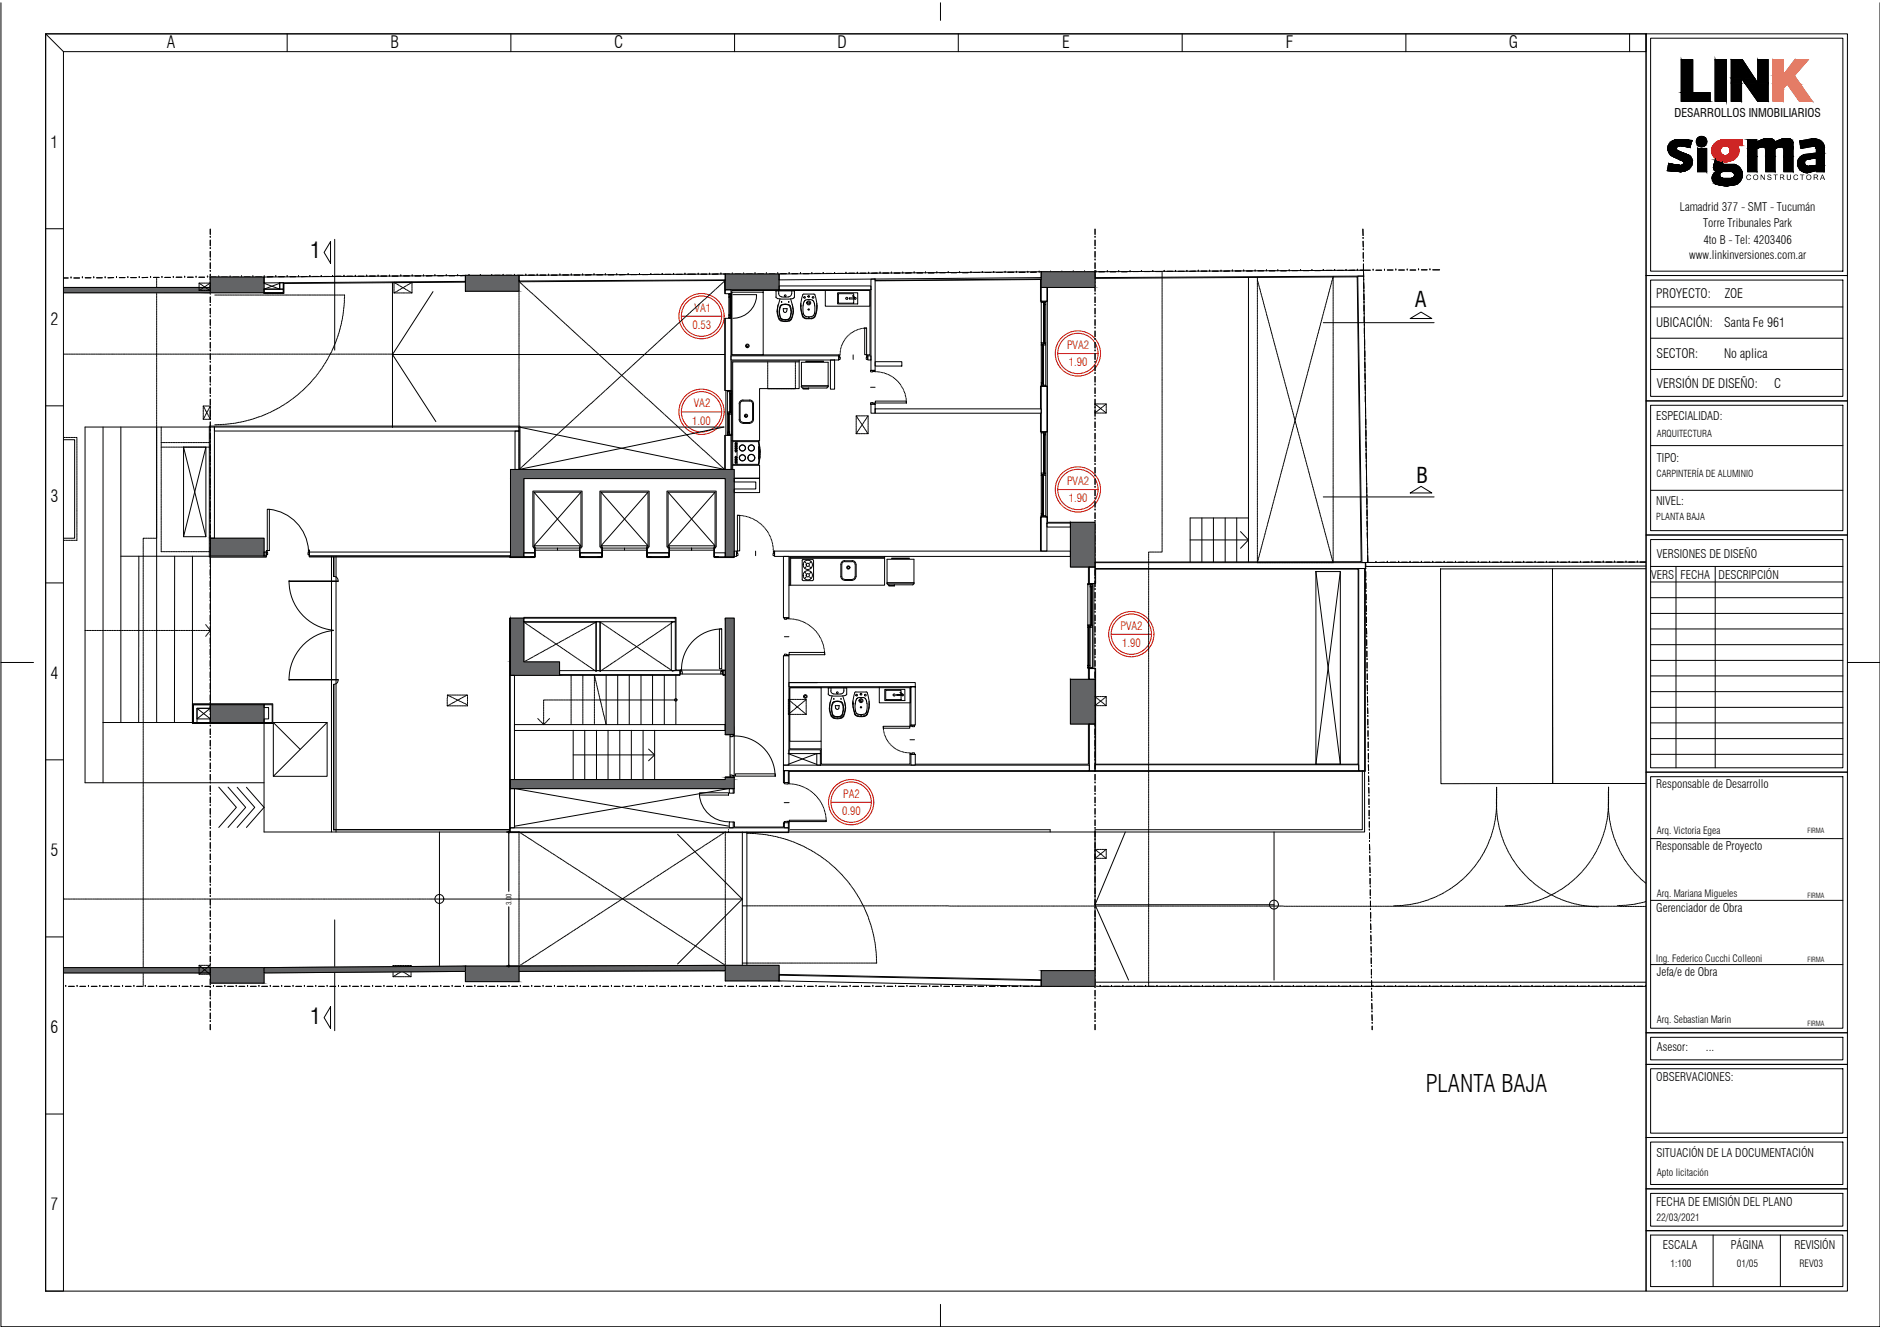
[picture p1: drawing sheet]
<svg xmlns="http://www.w3.org/2000/svg" width="420mm" height="297mm" viewBox="0 0 420 297" stroke-linecap="round" stroke-linejoin="round" font-family="sans-serif">
<defs><g id="words">
<text font-size="5.4" x="318.6" y="244">PLANTA BAJA</text>
<g font-size="4.8">
<text x="69.3" y="57.6">1</text>
<text x="316.2" y="68.7">A</text>
<text x="316.6" y="107.9">B</text>
<text x="69.3" y="228.8">1</text>
</g>
<g font-size="3.8">
<text x="37.3" y="10.7">A</text>
<text x="87.3" y="10.7">B</text>
<text x="137.2" y="10.7">C</text>
<text x="187.2" y="10.7">D</text>
<text x="237.4" y="10.7">E</text>
<text x="287.4" y="10.7">F</text>
<text x="337.2" y="10.7">G</text>
<text x="11.3" y="33">1</text>
<text x="11.3" y="72.6">2</text>
<text x="11.3" y="112.2">3</text>
<text x="11.3" y="151.7">4</text>
<text x="11.3" y="191.2">5</text>
<text x="11.3" y="230.9">6</text>
<text x="11.3" y="270.5">7</text>
</g>
<g font-size="2.9">
<text x="370.1" y="66.7">PROYECTO:</text>
<text x="385.4" y="66.7">ZOE</text>
<text x="370.1" y="73.1">UBICACIÓN:</text>
<text x="385.4" y="73.1">Santa Fe 961</text>
<text x="370.2" y="80.1">SECTOR:</text>
<text x="385.3" y="80.1">No aplica</text>
<text x="370.3" y="86.8">VERSIÓN DE DISEÑO:</text>
<text x="396.5" y="86.8">C</text>
</g>
<text font-size="2.7" x="374.2" y="26.1">DESARROLLOS INMOBILIARIOS</text>
<g font-size="2.6">
<text x="375.5" y="47.1">Lamadrid 377 - SMT - Tucumán</text>
<text x="380.7" y="50.8">Torre Tribunales Park</text>
<text x="377.5" y="57.8">www.linkinversiones.com.ar</text>
<text x="380.7" y="54.6">4to B - Tel: 4203406</text>
<text x="370.1" y="93.8">ESPECIALIDAD:</text>
<text x="370.3" y="103.2">TIPO:</text>
<text x="370.1" y="112.9">NIVEL:</text>
<text x="370.3" y="124.7">VERSIONES DE DISEÑO</text>
<text x="369" y="129.5">VERS</text>
<text x="375.6" y="129.5">FECHA</text>
<text x="384.1" y="129.5">DESCRIPCIÓN</text>
<text x="370.2" y="176.1">Responsable de Desarrollo</text>
<text x="370.2" y="190">Responsable de Proyecto</text>
<text x="370.2" y="203.9">Gerenciador de Obra</text>
<text x="370.3" y="218.2">Jefa/e de Obra</text>
<text x="370.3" y="234.9">Asesor:</text>
<text x="381.3" y="234.9">...</text>
<text x="370.2" y="241.6">OBSERVACIONES:</text>
<text x="370.2" y="258.7">SITUACIÓN DE LA DOCUMENTACIÓN</text>
<text x="370.1" y="269.5">FECHA DE EMISIÓN DEL PLANO</text>
<text x="371.6" y="279">ESCALA</text>
<text x="386.8" y="279">PÁGINA</text>
<text x="401" y="279">REVISIÓN</text>
</g>
<g font-size="2.5" fill="#e60000">
<text x="155.2" y="69.7">VA1</text>
<text x="154.8" y="73.6">0.53</text>
<text x="238.5" y="78">PVA2</text>
<text x="238.8" y="81.9">1.90</text>
<text x="154.7" y="94.9">1.00</text>
<text x="155.1" y="91">VA2</text>
<text x="238.5" y="108.4">PVA2</text>
<text x="238.8" y="112.3">1.90</text>
<text x="250.4" y="140.7">PVA2</text>
<text x="250.8" y="144.6">1.90</text>
<text x="188.4" y="178.3">PA2</text>
<text x="188.2" y="182.2">0.90</text>
</g>
<g font-size="2.3">
<text x="370.3" y="262.9">Apto licitación</text>
<text x="370.2" y="273">22/03/2021</text>
</g>
<g font-size="2.2">
<text x="370.3" y="186.3">Arq. Victoria Egea</text>
<text x="370.3" y="200.6">Arq. Mariana Migueles</text>
<text x="370.2" y="214.9">Ing. Federico Cucchi Colleoni</text>
<text x="370.3" y="228.6">Arq. Sebastian Marin</text>
<text x="373.3" y="283.2">1:100</text>
<text x="388.2" y="283.2">01/05</text>
<text x="402.2" y="283.2">REV03</text>
</g>
<g font-size="2.1">
<text x="370.3" y="97.6">ARQUITECTURA</text>
<text x="370.2" y="106.6">CARPINTERÍA DE ALUMINIO</text>
<text x="370.2" y="116.3">PLANTA BAJA</text>
</g>
<text font-size="1.7" x="385.5" y="40.2">OCRSO</text>
<g font-size="1.6">
<text x="404" y="186.2">FIRMA</text>
<text x="114.3" y="202.3" transform="rotate(-90 114.3 202.3)">3.00</text>
<text x="404" y="200.7">FIRMA</text>
<text x="404" y="215.1">FIRMA</text>
<text x="404" y="229.3">FIRMA</text>
</g>
</g></defs>
<!-- layer: Nomenclatura Carp. aluminio -->
<g fill="none" stroke="#e60000" stroke-width=".22">
<path d="M152.3 70.7h9M236.4 79h9M152.3 92.1h9M236.4 109.4h9M248.4 141.8h8.9M185.8 179.3h8.9"/>
<circle cx="156.8" cy="70.7" r="5.1"/>
<circle cx="156.8" cy="70.7" r="4.5"/>
<circle cx="240.9" cy="79" r="5.1"/>
<circle cx="240.9" cy="79" r="4.5"/>
<circle cx="156.8" cy="92" r="5.1"/>
<circle cx="156.8" cy="92" r="4.5"/>
<circle cx="240.9" cy="109.4" r="5.1"/>
<circle cx="240.9" cy="109.4" r="4.5"/>
<circle cx="252.8" cy="141.7" r="5.1"/>
<circle cx="252.8" cy="141.7" r="4.5"/>
<circle cx="190.2" cy="179.3" r="5.1"/>
<circle cx="190.2" cy="179.3" r="4.5"/>
</g>
<!-- layer: 0.05 TRAZO -->
<path d="M163.8 65.9h5.3a5.3 5.3 0 0 1-5.3 5.2" fill="none" stroke="#000" stroke-width=".22"/>
<g fill="none" stroke="#000" stroke-width=".22">
<path d="M163.5 65.3h7.1v14h-7.1zM170.6 64.9v.5M184.4 64.9v3.5h10v-3.5M176.5 153.7h7v12h-7zM196.5 153.6v3.5h7v-3.5M183.5 165.7v1.7"/>
<circle cx="167" cy="77.3" r=".23"/>
<circle cx="167" cy="77.3" r=".4"/>
<circle cx="180" cy="155.7" r=".23"/>
<circle cx="180" cy="155.7" r=".4"/>
</g>
<!-- layer: 9-ZOE-C-ARQ-AL-REV 05|TRAZO PUNTO -->
<g fill="none" stroke="#000" stroke-width=".22">
<path d="M47 58.1h.1M47 55.6h.1M47 53h.1M47 51.2v1.2M47 53.7v1.2M47 56.2v1.3M47 58.7v1.3M244.7 53h.1M244.7 55.6h.1M244.7 58.1h.1M244.7 51.2v1.2M244.7 53.7v1.2"/>
<path d="M244.7 56.2v1.3M244.7 58.7v1.3M304.6 51.2v1.4M304.6 53.3h.1M304.6 53.9l.1 1.3M304.7 55.8h.1M304.7 56.5v1.2M304.7 58.4h.1M304.7 59v1.4h1.5M14.2 62.1h1M15.9 62.1h.1M16.5 62.1h1.3"/>
<path d="M18.4 62.1h.1M19.1 62.1h1.2M21 62.1h.1M21.6 62.1h1.3M23.5 62.1h.1M25.4 62l-1.3 .1M26 62h.1M26.7 62h1.2M28.6 62h.1M29.2 62h1.3M31.1 62h.1M33 62h-1.2"/>
<path d="M33.7 62h.1M34.3 62h1.3M36.2 62h.1M36.8 62h1.3M38.7 62h.1M39.4 62h1.2M41.3 62h.1M41.9 62h1.3M43.8 62h.1M44.5 62h1.2M46.4 61.9h.1M47 78.4h.1"/>
<path d="M47 75.9h.1M47 73.3h.1M47 70.8h.1M47 68.3h.1M47 65.7h.1M47 63.2h.1M47 60.6h.1M47 61.9h1.3M47 61.3v1.3M47 63.8v1.3M47 66.4v1.2M47 68.9v1.3"/>
<path d="M47 71.4v1.3M47 74v1.3M47 76.5v1.3M47 79.1v1.2M48.9 61.9h.1M49.5 61.9h1.3M51.4 61.9h.1M52.1 61.9h1.2M54 61.9h.1M54.6 61.9h1.3M56.5 61.9h.1M57.2 61.9h1.2"/>
<path d="M59.1 61.9h.1M61 61.8l-1.3 .1M61.6 61.8h.1M62.3 61.8h1.2M64.2 61.8h.1M64.8 61.8h1.3M66.7 61.8h.1M68.6 61.8h-1.2M69.3 61.8h.1M69.9 61.8h1.3M71.8 61.8h.1M72.4 61.8h1.3"/>
<path d="M74.3 61.8h.1M75 61.8h1.2M76.9 61.8h.1M77.5 61.8h1.3M79.4 61.8h.1M80.1 61.8h1.2M82 61.7h.1M82.6 61.7h1.3M84.5 61.7h.1M85.1 61.7h1.3M87 61.7h.1M87.7 61.7h1.2"/>
<path d="M89.6 61.7h.1M90.2 61.7h1.3M92.1 61.7h.1M92.8 61.7h1.2M94.7 61.7h.1M96.6 61.6l-1.3 .1M97.2 61.6h.1M97.8 61.6h1.3M99.7 61.6h.1M100.4 61.6h1.2M102.3 61.6h.1M104.2 61.6h-1.3"/>
<path d="M104.8 61.6h.1M105.5 61.6h1.2M107.4 61.6h.1M108 61.6h1.3M109.9 61.6h.1M110.5 61.5h1.3M112.4 61.5h.1M113.1 61.5h1.2M115 61.5h.1M115.6 61.5h1.3M117.5 61.5h.1M118.2 61.5h1.2"/>
<path d="M120.1 61.5h.1M120.7 61.5h1.3M122.6 61.5h.1M123.2 61.5h1.3M125.1 61.5h.1M125.8 61.5h1.2M127.7 61.5h.1M128.3 61.5h1.3M130.2 61.5h.1M132.1 61.4l-1.2 .1M132.8 61.4h.1M133.4 61.4h1.3"/>
<path d="M135.3 61.4h.1M135.9 61.4h1.3M137.8 61.4h.1M139.7 61.4h-1.2M140.4 61.4h.1M141 61.4h1.3M142.9 61.4h.1M143.6 61.4h1.2M145.5 61.4h.1M146.1 61.3h1.3M148 61.3h.1M148.6 61.3h1.3"/>
<path d="M150.5 61.3h.1M151.2 61.3h1.2M153.1 61.3h.1M153.7 61.3h1.7M156 61.3h.1M156.7 61.3h1.2M158.6 61.3h.1M160.5 61.2l-1.3 .1M161.1 61.2h.1M161.8 61.2h1.2M163.7 61.2h.1M164.3 61.2h1.3"/>
<path d="M166.2 61.2h.1M168.1 61.2h-1.3M168.7 61.2h.1M169.4 61.2h1.2M171.3 61.2h.1M171.9 61.2h1.3M173.8 61.2h.1M174.5 61.2h1.2M176.4 61.2h.1M177 61.2h1.3M178.9 61.2h.1M179.5 61.2h1.3"/>
<path d="M181.4 61.2h.1M182.1 61.1h1.2M184 61.1h.1M184.6 61.1h1.3M186.5 61.1h.1M187.2 61.1h1.2M189.1 61.1h.1M189.7 61.1h1.3M191.6 61.1h.1M192.2 61.1h1.3M194.1 61.1h.1M196 61l-1.2 .1"/>
<path d="M196.7 61h.1M197.3 61h1.3M199.2 61h.1M199.9 61h1.2M201.8 61h.1M203.7 61h-1.3M204.3 61h.1M204.9 61h1.3M206.8 61h.1M207.5 61h1.2M209.4 61h.1M210 60.9h1.3"/>
<path d="M211.9 60.9h.1M212.6 60.9h1.2M214.5 60.9h.1M215.1 60.9h1.3M217 60.9h.1M217.6 60.9h1.3M219.5 60.9h.1M220.2 60.9h1.2M222.1 60.9h.1M222.7 60.9h1.3M224.6 60.9h.1M225.3 60.9h1.2"/>
<path d="M227.2 60.9h.1M227.8 60.9h1.3M229.7 60.9h.1M231.6 60.8l-1.3 .1M232.2 60.8h.1M232.9 60.8h1.2M234.8 60.8h.1M235.4 60.8h1.3M237.3 60.8h.1M239.2 60.8h-1.2M239.9 60.8h.1M240.5 60.8h1.3"/>
<path d="M242.4 60.8h.1M243 60.8h1.3M244.7 60.6h.1M244.7 63.2h.1M244.7 65.7h.1M244.7 68.3h.1M244.7 70.8h.1M244.7 73.3h.1M244.7 75.9h.1M244.7 78.4h.1M244.7 61.3v1.3M244.7 63.8v1.3"/>
<path d="M244.7 66.4v1.2M244.7 68.9v1.3M244.7 71.4v1.3M244.7 74v1.3M244.7 76.5v1.3M244.7 79.1v1.2M244.9 60.8h.1M245.6 60.7h1.2M247.5 60.7h.1M248.1 60.7h1.3M250 60.7h.1M250.7 60.7h1.2"/>
<path d="M252.6 60.7h.1M253.2 60.7h1.3M255.1 60.7h.1M255.7 60.7h1.3M257.6 60.7h.1M258.3 60.7h1.2M260.2 60.6h.1M260.8 60.6h1.3M262.7 60.6h.1M263.4 60.6h1.2M265.3 60.6h.1M267.2 60.6h-1.3"/>
<path d="M267.8 60.6h.1M268.4 60.6h1.3M270.3 60.6h.1M271 60.6h1.2M272.9 60.6h.1M274.8 60.6h-1.3M275.4 60.6h.1M276.1 60.6h1.2M278 60.6h.1M278.6 60.6h1.3M280.5 60.6h.1M281.1 60.5h1.3"/>
<path d="M283 60.5h.1M283.7 60.5h1.2M285.6 60.5h.1M286.2 60.5h1.3M288.1 60.5h.1M288.8 60.5h1.2M290.7 60.5h.1M291.3 60.5h1.3M293.2 60.5h.1M293.8 60.5h1.3M295.7 60.4h.1M296.4 60.4h1.2"/>
<path d="M298.3 60.4h.1M298.9 60.4h1.3M300.8 60.4h.1M302.7 60.4h-1.2M303.4 60.4h.1M304 60.4h.7l.1 1.5M304.8 62.6h.1M304.8 63.2v1.3M304.8 65.1h.1M304.8 65.7v1.3M304.8 67.6h.1M304.8 68.3v1.2"/>
<path d="M304.9 70.2h.1M304.9 70.8v1.3M304.9 75.3h.1M304.9 72.7h.1M304.9 73.3v1.3M305 77.8h.1M305 75.9v1.3M305 78.4v1.3M306.9 60.4h.1M307.5 60.4h1.3M309.4 60.4h.1M310 60.4h1.3"/>
<path d="M312 60.4h.1M312.6 60.4h1.3M314.5 60.4h.1M315.1 60.4h1.3M317 60.3h.1M317.7 60.3h1.2M319.6 60.3h.1M320.2 60.3h1.5M47 98.7h.1M47 96.2h.1M47 93.7h.1M47 91.1h.1"/>
<path d="M47 88.6h.1M47 86h.1M47 83.5h.1M47 81h.1M47 81.6v1.3M47 84.1v1.3M47 86.7v1.3M47 89.2v1.3M47 91.8v1.2M47 94.3v1.3M47 96.8v1.3M47 99.4v1.3"/>
<path d="M244.7 81h.1M244.7 83.5h.1M244.7 86h.1M244.7 88.6h.1M244.7 91.1h.1M244.7 93.7h.1M244.7 96.2h.1M244.7 98.7h.1M244.7 81.6v1.3M244.7 84.1v1.3M244.7 86.7v1.3M244.7 89.2v1.3"/>
<path d="M244.7 91.8v1.2M244.7 94.3v1.3M244.7 96.8v1.3M244.7 99.4v1.3M305 80.3h.1M305 81l.1 1.2M305.1 82.9h.1M305.1 83.5v1.3M305.1 85.4h.1M305.1 86v1.3M305.1 88h.1M305.1 88.6v1.3"/>
<path d="M305.2 93h.1M305.2 90.5h.1M305.2 91.1v1.3M305.2 95.6h.1M305.2 93.7v1.2M305.3 98.1h.1M305.3 98.7v1.3M305.3 96.2v1.3M47 119.1h.1M47 116.5h.1M47 114h.1M47 111.4h.1"/>
<path d="M47 108.9h.1M47 106.4h.1M47 103.8h.1M47 101.3h.1M47 101.9v1.3M47 104.5v1.2M47 107v1.3M47 109.5v1.3M47 112.1v1.3M47 114.6v1.3M47 117.2v1.2M47 119.7v1.3"/>
<path d="M244.7 101.3h.1M244.7 103.8h.1M244.7 106.4h.1M244.7 108.9h.1M244.7 111.4h.1M244.7 114h.1M244.7 116.5h.1M244.7 119.1h.1M244.7 101.9v1.3M244.7 104.5v1.2M244.7 107v1.3M244.7 109.5v1.3"/>
<path d="M244.7 112.1v1.3M244.7 114.6v1.3M244.7 117.2v1.2M244.7 119.7v1.3M305.3 100.7h.1M305.3 101.3l.1 1.3M305.4 103.2h.1M305.4 103.8v1.3M305.4 105.7h.1M305.4 106.4v1.2M305.4 108.3h.1M305.4 108.9v1.3"/>
<path d="M305.5 113.4h.1M305.5 110.8h.1M305.5 111.4v1.3M305.5 115.9h.1M305.5 116.5l.1 1.3M305.5 114v1.3M305.6 118.4h.1M305.6 119.1v1.2M47 139.4h.1M47 136.8h.1M47 134.3h.1M47 131.8h.1"/>
<path d="M47 129.2h.1M47 126.7h.1M47 124.1h.1M47 121.6h.1M47 122.2v1.3M47 124.8v1.3M47 127.3v1.3M47 129.9v1.2M47 132.4v1.3M47 134.9v1.3M47 137.5v1.3M244.7 121.6h.1"/>
<path d="M244.7 124.1h.1M244.7 126.7h.1M244.7 129.2h.1M244.7 131.8h.1M244.7 134.3h.1M244.7 136.8h.1M244.7 139.4h.1M244.7 122.2v1.3M244.7 124.8v1.3M244.7 127.3v1.3M244.7 129.9v1.2M244.7 132.4v1.3"/>
<path d="M244.7 134.9v1.3M244.7 137.5v1.3M305.2 125.7v.8M305.2 127.1h.1M305.2 127.7v1.3M305.3 129.7h.1M305.3 132.2h.1M305.3 130.3v1.3M305.3 134.7h.1M305.3 132.8v1.3M305.4 137.3h.1M305.4 135.4v1.2"/>
<path d="M305.4 137.9v1.3M305.4 139.8h.1M305.6 121h.1M305.6 121.6v1.3M305.6 124.1l.1 1.6h1.2M305.6 123.5h.1M307.5 125.7h.1M309.4 125.7h-1.3M310 125.7h.1M310.7 125.7h1.3M312.6 125.7h.1M313.2 125.7h1.3"/>
<path d="M315.1 125.7h.1M315.8 125.7h1.2M317.7 125.7h.1M318.3 125.7h1.3M320.2 125.7h.1M320.8 125.7h1.3M322.7 125.7h.1M323.4 125.7h1.3M325.3 125.7h.1M325.9 125.7h1.3M327.8 125.7h.1M328.5 125.7h1.2"/>
<path d="M330.4 125.7h.1M331 125.7h1.3M332.9 125.7h.1M333.5 125.7h1.3M335.4 125.7h.1M336.1 125.7h1.3M338 125.7h.1M338.6 125.7h1.3M340.5 125.7h.1M341.2 125.7h1.2M343.1 125.7h.1M343.7 125.7h1.3"/>
<path d="M345.6 125.7h.1M346.2 125.7h1.3M348.1 125.7h.1M348.8 125.7h1.3M350.7 125.7h.1M351.3 125.7h1.3M353.2 125.7h.1M355.1 125.6l-1.2 .1M355.8 125.6h.1M356.4 125.6h1.3M358.3 125.6h.1M358.9 125.6h1.3"/>
<path d="M360.8 125.6h.1M361.5 125.6h1.3M363.4 125.6h.1M364 125.6h1.3M365.9 125.6h.1M366.6 125.6h1.2M47 159.8h.1M47 157.2h.1M47 154.7h.1M47 152.1h.1M47 149.5h.1M47 147h.1"/>
<path d="M47 144.5h.1M47 141.9h.1M47 140v1.3M47 142.6v1.2M47 145.1v1.3M47 147.6v1.3M47 150.2v1.3M47 152.7v1.3M47 155.3v1.3M47 157.8v1.3M244.7 141.9h.1M244.7 144.5h.1"/>
<path d="M244.7 147h.1M244.7 149.5h.1M244.7 152.1h.1M244.7 154.7h.1M244.7 157.2h.1M244.7 159.8h.1M244.7 140v1.3M244.7 142.6v1.2M244.7 145.1v1.3M244.7 147.6v1.3M244.7 150.2v1.3M244.7 152.7v1.3"/>
<path d="M244.7 155.3v1.3M244.7 157.8v1.3M305.4 140.4v1.3M305.4 142.4h.1M305.4 143v1.3M305.5 144.9h.1M305.5 145.5v1.3M305.5 147.4h.1M305.5 150h.1M305.5 148.1v1.2M305.6 152.5h.1M305.6 150.6v1.3"/>
<path d="M305.6 153.1v1.3M305.6 155.1h.1M305.6 155.7v1.3M305.6 157.6h.1M305.6 158.2l.1 1.3M47 177.5h.1M47 175h.1M47 172.5h.1M47 169.9h.1M47 167.4h.1M47 164.8h.1M47 162.3h.1"/>
<path d="M47 160.4v1.3M47 162.9v1.3M47 165.5v1.2M47 168v1.3M47 170.5v1.3M47 173.1v1.3M47 175.6v1.3M47 178.2v1.2M244.7 162.3h.1M244.7 164.8h.1M244.7 167.4h.1M244.7 169.9h.1"/>
<path d="M244.7 172.5h.1M244.7 175h.1M244.7 177.5h.1M244.7 160.4v1.3M244.7 162.9v1.3M244.7 165.5v1.2M244.7 168v1.3M244.7 170.5v1.3M244.7 173.1v1.3M244.7 175.6v1.3M244.7 178.2v1.2M305.7 160.1h.1"/>
<path d="M305.7 160.8v1.2M305.7 162.7h.1M305.7 163.3v1.3M305.8 165.2h.1M305.8 167.8h.1M305.8 165.8v1.3M305.8 170.3h.1M305.8 168.4v1.3M305.8 170.9l.1 1.3M305.9 172.8h.1M305.9 173.5v1.2M305.9 175.4h.1"/>
<path d="M305.9 176v1.3M305.9 177.9h.1M305.9 178.5v1.3M47 197.9h.1M47 195.3h.1M47 192.8h.1M47 190.2h.1M47 187.7h.1M47 185.2h.1M47 182.6h.1M47 180.1h.1M47 180.7v1.3"/>
<path d="M47 183.2v1.3M47 185.8v1.3M47 188.3v1.3M47 190.9v1.2M47 193.4v1.3M47 195.9v1.3M47 198.5v1.3M244.7 180.1h.1M244.7 182.6h.1M244.7 185.2h.1M244.7 187.7h.1M244.7 190.2h.1"/>
<path d="M244.7 192.8h.1M244.7 195.3h.1M244.7 197.9h.1M244.7 180.7v1.3M244.7 183.2v1.3M244.7 185.8v1.3M244.7 188.3v1.3M244.7 190.9v1.2M244.7 193.4v1.3M244.7 195.9v1.3M244.7 198.5v1.3M306 180.5h.1"/>
<path d="M306 183h.1M306 181.1v1.3M306 185.5h.1M306 183.6v1.3M306.1 188.1h.1M306.1 186.2v1.2M306.1 188.7v1.3M306.1 190.6h.1M306.1 191.2l.1 1.3M306.2 193.2h.1M306.2 193.8v1.3M306.2 195.7h.1"/>
<path d="M306.2 196.3v1.3M306.2 198.2h.1M306.2 198.9v1.2M47 218.2h.1M47 215.6h.1M47 213.1h.1M47 210.6h.1M47 208h.1M47 205.5h.1M47 202.9h.1M47 200.4h.1M47 201v1.3"/>
<path d="M47 203.6v1.2M47 206.1v1.3M47 208.6v1.3M47 211.2v1.3M47 213.7v1.3M47 216.3v1.2M47 218.8v1.3M244.7 200.4h.1M244.7 202.9h.1M244.7 205.5h.1M244.7 208h.1M244.7 210.6h.1"/>
<path d="M244.7 213.1h.1M244.7 215.6h.1M244.7 218.2h.1M244.7 201v1.3M244.7 203.6v1.2M244.7 206.1v1.3M244.7 208.6v1.3M244.7 211.2v1.3M244.7 213.7v1.3M244.7 216.3v1.2M244.7 218.8v1.3M306.2 200.8h.1"/>
<path d="M306.3 203.3h.1M306.3 201.4v1.3M306.3 205.9h.1M306.3 203.9v1.3M306.3 206.5l.1 1.3M306.4 208.4h.1M306.4 209v1.3M306.4 210.9h.1M306.4 211.6l.1 1.2M306.5 213.5h.1M306.5 214.1v1.3M306.5 216h.1"/>
<path d="M306.5 218.6h.1M306.5 216.6v1.3M306.5 219.2v1.3M14.7 220.5h.1M15.3 220.5h1.3M17.2 220.5h.1M17.9 220.5h1.2M19.8 220.5h.1M20.4 220.5h1.3M22.3 220.5h.1M22.9 220.5h1.3M24.8 220.5h.1"/>
<path d="M25.5 220.5h1.3M27.4 220.5h.1M28 220.5h1.3M29.9 220.5h.1M30.6 220.5h1.2M32.5 220.5h.1M33.1 220.5h1.3M35 220.5h.1M35.6 220.5h1.3M37.5 220.5h.1M38.2 220.5h1.3M40.1 220.5h.1"/>
<path d="M40.7 220.5h1.3M42.6 220.5h.1M43.3 220.5h1.2M45.2 220.5h.1M45.8 220.5h1.3M47 228.3h.1M47 225.8h.1M47 223.3h.1M47 220.7h.1M47 221.3v1.3M47 223.9v1.3M47 226.4v1.3"/>
<path d="M47 229v1.2M47.7 220.5h.1M48.3 220.5h1.3M50.2 220.5h.1M50.9 220.5h1.3M52.8 220.5h.1M53.4 220.5h1.3M55.3 220.5h.1M56 220.5h1.2M57.9 220.5h.1M58.5 220.5h1.3M60.4 220.5h.1"/>
<path d="M61 220.5h1.3M62.9 220.5h.1M63.6 220.5h1.3M65.5 220.5h.1M66.1 220.5h1.3M68 220.5h.1M68.7 220.5h1.2M70.6 220.5h.1M71.2 220.5h1.3M73.1 220.5h.1M73.7 220.5h1.3M75.6 220.5h.1"/>
<path d="M76.3 220.5h1.3M78.2 220.5h.1M78.8 220.5h1.3M80.7 220.5h.1M81.4 220.5h1.2M83.3 220.5h.1M83.9 220.5h1.3M85.8 220.5h.1M86.4 220.5h1.3M88.3 220.5h.1M89 220.5h1.3M90.9 220.5h.1"/>
<path d="M91.5 220.5h1.3M93.4 220.5h.1M94.1 220.5h1.2M96 220.5h.1M96.6 220.5h1.3M98.5 220.5h.1M99.1 220.5h1.3M101 220.5h.1M101.7 220.5h1.3M103.6 220.5h.1M104.2 220.5h1.3M106.1 220.5h.1"/>
<path d="M106.8 220.5h1.2M108.7 220.5h.1M109.3 220.5h1.3M111.2 220.5h.1M111.8 220.5h1.3M113.7 220.5h.1M114.4 220.5h1.3M116.3 220.5h.1M116.9 220.5h1.3M118.8 220.5h.1M119.5 220.5h1.2M121.4 220.5h.1"/>
<path d="M122 220.5h1.3M123.9 220.5h.1M124.5 220.5h1.3M126.4 220.5h.1M127.1 220.5h1.3M129 220.5h.1M129.6 220.5h1.3M131.5 220.5h.1M132.2 220.5h1.3M134.1 220.5h.1M134.7 220.5h1.3M136.7 220.5h.1"/>
<path d="M137.3 220.5h1.3M139.2 220.5h.1M139.8 220.5h1.3M141.7 220.5h.1M142.4 220.5h1.2M144.3 220.5h.1M144.9 220.5h1.3M146.8 220.5h.1M147.4 220.5h1.3M149.4 220.5h.1M150 220.5h1.3M151.9 220.5h.1"/>
<path d="M152.5 220.5h1.3M154.4 220.5h.1M155.1 220.5h1.2M157 220.5h.1M157.6 220.5h1.3M159.5 220.5h.1M160.1 220.5h1.3M162.1 220.5h.1M162.7 220.5h1.3M164.6 220.5h.1M165.2 220.5h1.3M167.1 220.5h.1"/>
<path d="M167.8 220.5h1.2M169.7 220.5h.1M170.3 220.5h1.3M172.2 220.5h.1M172.8 220.5h1.3M174.8 220.5h.1M175.4 220.5h1.3M177.3 220.5h.1M177.9 220.5h1.3M179.8 220.5h.1M180.5 220.5h1.2M182.4 220.5h.1"/>
<path d="M183 220.5h1.3M184.9 220.5h.1M185.5 220.5h1.3M187.5 220.5h.1M188.1 220.5h1.3M190 220.5h.1M190.6 220.5h1.3M192.5 220.5h.1M193.2 220.5h1.2M195.1 220.5h.1M195.7 220.5h1.3M197.6 220.5h.1"/>
<path d="M198.2 220.5h1.3M200.2 220.5h.1M200.8 220.5h1.3M202.7 220.5h.1M203.3 220.5h1.3M205.2 220.5h.1M205.9 220.5h1.2M207.8 220.5h.1M208.4 220.5h1.3M210.3 220.5h.1M210.9 220.5h1.3M212.9 220.5h.1"/>
<path d="M213.5 220.5h1.3M215.4 220.5h.1M216 220.5h1.3M217.9 220.5h.1M218.6 220.5h1.2M220.5 220.5h.1M221.1 220.5h1.3M223 220.5h.1M223.6 220.5h1.3M225.6 220.5h.1M226.2 220.5h1.3M228.1 220.5h.1"/>
<path d="M228.7 220.5h1.3M230.6 220.5h.1M231.3 220.5h1.2M233.2 220.5h.1M233.8 220.5h1.3M235.7 220.5h.1M236.3 220.5h1.3M238.3 220.5h.1M238.9 220.5h1.3M240.8 220.5h.1M241.4 220.5h1.3M243.3 220.5h.1"/>
<path d="M244 220.5h1.2M244.7 220.7h.1M244.7 223.3h.1M244.7 225.8h.1M244.7 228.3h.1M244.7 221.3v1.3M244.7 223.9v1.3M244.7 226.4v1.3M244.7 229v1.2M245.9 220.5h.1M246.5 220.5h1.3M248.4 220.5h.1"/>
<path d="M249 220.5h1.3M251 220.5h.1M251.6 220.5h1.3M253.5 220.5h.1M254.1 220.5h1.3M256 220.5h.1M256.7 220.5h1.2M258.6 220.5h.1M259.2 220.5h1.3M261.1 220.5h.1M261.7 220.5h1.3M263.7 220.5h.1"/>
<path d="M264.3 220.5h1.3M266.2 220.5h.1M266.8 220.5h1.3M268.7 220.5h.1M269.4 220.5h1.2M271.3 220.5h.1M271.9 220.5h1.3M273.8 220.5h.1M274.4 220.5h1.3M276.4 220.5h.1M277 220.5h1.3M278.9 220.5h.1"/>
<path d="M279.5 220.5h1.3M281.4 220.5h.1M282.1 220.5h1.2M284 220.5h.1M284.6 220.5h1.3M286.5 220.5h.1M287.1 220.5h1.3M289.1 220.5h.1M289.7 220.5h1.3M291.6 220.5h.1M292.2 220.5h1.3M294.1 220.5h.1"/>
<path d="M294.8 220.5h1.2M296.7 220.5h.1M297.3 220.5h1.3M299.2 220.5h.1M299.8 220.5h1.3M301.8 220.5h.1M302.4 220.5h1.3M304.3 220.5h.1M304.9 220.5h1.3M306.5 221.1h.1M306.5 221.7l.1 1.3M306.6 223.6h.1"/>
<path d="M306.6 224.3v1.2M306.6 226.2h.1M306.6 226.8l.1 1.3M306.7 228.7h.1M306.7 229.3v.9M306.8 220.5h.1M307.5 220.5h1.2M309.4 220.5h.1M310 220.5h1.3M311.9 220.5h.1M312.5 220.5h1.3M314.5 220.5h.1"/>
<path d="M315.1 220.5h1.3M317 220.5h.1M317.6 220.5h1.3M319.5 220.5h.1M320.2 220.5h1.2M322.1 220.5h.1M322.7 220.5h1.3M324.6 220.5h.1M325.2 220.5h1.3M327.2 220.5h.1M327.8 220.5h1.3M329.7 220.5h.1"/>
<path d="M330.3 220.5h1.3M332.2 220.5h.1M332.9 220.5h1.2M334.8 220.5h.1M335.4 220.5h1.3M337.3 220.5h.1M337.9 220.5h1.3M339.9 220.5h.1M340.5 220.5h1.3M342.4 220.5h.1M343 220.5h1.3M344.9 220.5h.1"/>
<path d="M345.6 220.5h1.2M347.5 220.5h.1M348.1 220.5h1.3M350 220.5h.1M350.6 220.5h1.3M352.6 220.5h.1M353.2 220.5h1.3M355.1 220.5h.1M355.7 220.5h1.3M357.6 220.5h.1M358.3 220.5h1.2M360.2 220.5h.1"/>
<path d="M360.8 220.5h1.3M362.7 220.5h.1M363.3 220.5h1.3M365.3 220.5h.1M365.9 220.5h1.3M367.8 220.5h.1"/>
</g>
<!-- layer: 9-ZOE-C-ARQ-AL-REV 05|13-VIDRIOS -->
<path d="M64.6 129.9h11zM64.6 129.8a11 11 0 0 0 9.9 11.1M74.5 124.5l.1 4.3zM74.6 128.8l.7 .3 .3 .7M64.6 151.9l11 .1zM74.5 140.9a11 11 0 0 0-9.9 11.1M75.6 151.9l-.3 .8-.7 .2M113.9 185.4h-39.3l-.1-32.4v32.5h39.4M162.8 185.4v.1" fill="none" stroke="#000" stroke-width=".22"/>
<!-- layer: 9-ZOE-C-ARQ-AL-REV 05|ZOE- Pisos -->
<g fill="none" stroke="#000" stroke-width=".22">
<path d="M87.7 63.1v32.4M87.7 79.2l9.7 15M96.8 65.2l-9.1 14h74.3M279 62v53.8M14.2 98.3h2.5v22h-2.5M23 95.4v79.5M27 95.4v66.1M35 95.4v66.1M41 99.9h5v20.1h-5zM41 99.9l5 20.1M46 99.9l-5 20.1M47 95.4h-28v79.5h40"/>
<path d="M116 104.9l45.8-9.5h-45.8l46 9.5M268.6 115.8v9.8M271.2 115.8v9.8M273.8 115.8v9.8M276.4 115.8v9.8M277.2 118.8l1.8 1.9-1.8 1.8M27 124.3h20M31 124.3v37.2M39 124.3v37.2M43 124.3v37.2M47 124.3v33.2M74.1 124.3v61.7h39.9"/>
<path d="M75.1 124.3v61.7M266 125.6v-9.8h13v9.8M266 120.7h13M294.1 127.7h5.5v43.1h-5.5zM294.1 127.7l5.5 43.1M299.6 127.7l-5.5 43.1M321.9 127.2l25.1-.1v48l-25 .1zM367.8 127.1h-20.8v48h20.8M134.2 156.4h16.8M135.5 150.9v11.1M138 150.9v11.1M140.6 150.9v11.1"/>
<path d="M143.3 150.9v11.1M145.8 150.9v11.1M148.5 150.9v11.1M151 150.9v11.1M23 161.5h24M48.9 175.9l3.9 4.6-3.9 4.4M51 175.9l3.9 4.6-3.9 4.4M53 176l3.9 4.5-3.9 4.4M55.1 176l3.9 4.5-3.9 4.4M59 161.5v24.5h15.1M61.1 161.5h12v12h-12zM61.1 161.5l6 6"/>
<path d="M73.1 161.5l-12 12M128.1 168.7h18.2M128.1 163.2v11M130.7 163.2v11M133.3 163.2v11M135.9 163.2v11M138.5 163.2v11M141.1 163.2v11M143.7 163.2v11M144.9 167.4l1.4 1.3-1.4 1.3M146.3 163.2v11M304.5 172.2v13.2h-59.8v31.5"/>
<path d="M305 172.2v13.8h-128.4M98.2 186v30M151.4 186.5l14.5 14.5M162.8 186h.1M165.9 186v29.8M166.9 186v29.8M176.6 185.4h58.1v.6M251.5 186l-6.8 16.2h40M284.7 186v33.1M98.2 200.9h67.7l-14.5 14.6M165.9 215.3h1M244.7 202.2l7.5 16.9"/>
<circle cx="151" cy="156.4" r=".28"/>
<circle cx="98.2" cy="200.9" r=".99"/>
<circle cx="284.7" cy="202.2" r=".99"/>
</g>
<!-- layer: 0 -->
<path d="M59.5 123.3v1M69.1 123v1.3M176.4 152.6h6.3M113.2 186h2.8M113.7 186.1v13.1M113.2 215.9h2.8M113.7 202.7v13.1" fill="none" stroke="#000" stroke-width=".25"/>
<!-- layer: 9-ZOE-C-ARQ-AL-REV 05|A-MOBILIARIO -->
<g fill="none" stroke="#000" stroke-width=".22">
<path d="M173.4 66.4l.1 .1M173.4 65.1v1.3M173.4 65v.1M173.5 66.5l.2 .2M173.6 65h-.1M173.6 65h3.8M173.9 68.2l-.1 .2a3.8 3.8 0 0 0 .6 3.1 2.07 2.07 0 0 0 2.4-.3 4.3 4.3 0 0 0 .3-3M174 65v.6a.7 .7 0 0 0 .7 .7M174.1 71.3a2.15 2.15 0 0 0 2.8 0M174.2 70.1l.3 1M174.3 66.8l-.3 1.2a4.1 4.1 0 0 0 .1 3.3M174.4 68.4l-.2 .7v1.1"/>
<path d="M174.4 68.6a3 3 0 0 0 .1 2.5M174.5 71.1l.2 .2 .8 .2M174.5 71.1l1 .3M174.7 66.4h1.6M174.9 68.1l-.5 .5M174.9 68.1h1.2M175.1 68.9v.7M175.1 69.6l.3 .2 .4-.2M175.1 69h.8M175.1 69.5v.1M175.8 69.5v.1M175.8 68.9v.7"/>
<path d="M176.1 68.1l.5 .5M176.3 68.1a1.58 1.58 0 0 0-1.9 .3M176.3 71.3l-.8 .1M176.3 71.3l-.8 .2M176.3 68.1l.2 .2M176.5 71.1l-.2 .2M176.5 68.3l.3 .8v1.1M176.5 68.6a3 3 0 0 1 0 2.5M176.7 66.8l.3 1.2M176.8 70.1l-.3 1M176.9 65.6a.7 .7 0 0 1-.6 .7M177 65v.6"/>
<path d="M177 68a4.1 4.1 0 0 1-.1 3.3M177.3 65h.2M177.5 65v.1M177.5 66.4v.1a5.4 5.4 0 0 1-3.7 .2h-.1M177.5 65.1v1.3M178.9 68.4h.1M178.9 68.2v.2M179 67.8v1.3M179.1 69.2l.3 1.3M179.3 70.6l.1 .2M179.4 70.5l.1 .3M179.4 70.8l.4 .4h1.6"/>
<path d="M179.6 70.8l.6 .3M179.6 65.7a5 5 0 0 0-.7 3.2l.4 1.7M179.7 65.7h2.2M180.1 70.7a1.83 1.83 0 0 0 1.7-.2l.3-.9-.2-2.1-.4-.5h-1.1l-.4 .1-.3 .3-.2 1.2v1.5l.2 .4 .4 .2M180.2 71.1h.6M180.8 71.1h.6M180.8 71.1h.1M181.9 65.7a3.6 3.6 0 0 1 .7 2.6M182.1 70.8l-.8 .4M182.2 70.5l-.4 .5-.5 .1M182.2 70.6l-.1 .2M182.5 69.2l-.3 1.3"/>
<path d="M182.5 67.8v1.3M182.6 68.3l-.4 2.3M187.2 65.4h4.5v2.5h-4.5zM187.4 65.6h3.4v2.2h-3.4zM191.1 66.5l-.5-.4 .4 .5h-1.2l.1 .2h1.1M154.6 122.5v.5M185.1 155.1l.1 .2M185.1 153.7v1.4M185.2 155.3l.2 .1M185.5 156.9v.5a3.3 3.3 0 0 0 .8 3 1.91 1.91 0 0 0 2.2-.5M185.6 156.7a3.7 3.7 0 0 0 .5 3.7l.1 .1M185.7 154.4a1.04 1.04 0 0 0 1.4 .7h.4a.85 .85 0 0 0 1.1-.7"/>
<path d="M185.7 153.7v.7M185.9 158.2l.2 1.7-.2-1M186 155.5l-.4 1.2M186.1 157.3l-.2 .8M186.1 159.9a1.72 1.72 0 0 0 2.1 0M186.2 159.9a1.71 1.71 0 0 0 1.9 0M186.6 156.9h1.1M186.6 156.9l-.5 .5M186.8 157.7v.6M186.8 157.7h.7M186.8 158.3l.3 .3 .4-.3M186.8 158.3h.1"/>
<path d="M187.4 158.3h.1M187.5 157.7v.6M187.8 156.9l.3 .2 .3 1M188.2 157v.1M188.2 157a1.43 1.43 0 0 0-1.6-.2 1.43 1.43 0 0 0-.8 1.4l.1 .7M188.3 157.1l.2 .7v1.1M188.3 155.5l.7 2.8M188.4 158.2l-.3 1.7M188.4 158.9l-.2 1M188.6 153.7v.7M188.8 156.9v.3a3.9 3.9 0 0 1-.3 2.7M189 158.3l-.5 1.8"/>
<path d="M189 153.7l.1 .1M189.1 153.7l-4 .1M189.1 155.3a7.5 7.5 0 0 1-3.7 .1M189.2 153.7v1.4M189.2 155.1l-.1 .2M190.6 157.3h.1M190.6 157.2h.1M190.6 157.2v.9l.4 1.4M190.6 157.2v.2M190.6 156.7l.1 1.2 .4 1.6M190.9 159.5l.3 .4 .7 .2M191 159.4l.2 .3"/>
<path d="M191.1 157.2l.1 1.9 .2 .3 .4 .3M191.2 159.7l.7 .3M193.1 159.6h-1.3M193.7 159.7l-.7 .3M193.8 157.3l-.3-1-.2-.3-1.4-.1-.5 .3-.3 1.1M193.8 157.2l-.1 1.7-.2 .5-.4 .3M193.8 159.4l-.2 .3M193.9 159.5l-.3 .4-.6 .2M194.2 158.1l-.4 1.4M194.2 156.7v1.4M194.3 157.2l-.2-1.5-.4-1-2.4-.1a3.6 3.6 0 0 0-.7 2.6M194.3 157.2l-.1 1.2-.3 1.1"/>
<path d="M197.7 154.1h4.5v2.5h-4.5zM198 154.3h3.4v2.1h-3.4zM201.7 155.1l-.5-.4 .4 .5h-1.2v.2h1.2M186.2 160.5l1 .1 .9-.1M188.6 160.1l-.5 .4M191.9 160.1h1.1M191.9 160l.5 .1M192.4 160.1h.1M193 160l-.6 .1"/>
<circle cx="174.7" cy="67.5" r=".06"/>
<circle cx="175.5" cy="66.1" r=".19"/>
<circle cx="176.3" cy="67.5" r=".06"/>
<circle cx="179.8" cy="66.5" r=".19"/>
<circle cx="180.7" cy="66.3" r=".19"/>
<circle cx="180.7" cy="69.2" r=".15"/>
<circle cx="180.7" cy="67.7" r=".23"/>
<circle cx="180.7" cy="67.7" r=".44"/>
<circle cx="181.7" cy="66.5" r=".19"/>
<circle cx="189.3" cy="66.7" r=".23"/>
<circle cx="191.2" cy="66.7" r=".19"/>
<circle cx="186.4" cy="156.2" r=".06"/>
<circle cx="187.1" cy="154.8" r=".19"/>
<circle cx="188" cy="156.2" r=".06"/>
<circle cx="191.5" cy="155.4" r=".19"/>
<circle cx="192.4" cy="155.2" r=".19"/>
<circle cx="192.4" cy="158.1" r=".15"/>
<circle cx="192.4" cy="156.6" r=".23"/>
<circle cx="192.4" cy="156.6" r=".44"/>
<circle cx="193.4" cy="155.4" r=".19"/>
<circle cx="199.8" cy="155.3" r=".23"/>
<circle cx="201.7" cy="155.3" r=".19"/>
</g>
<g fill="none" stroke="#000" stroke-width=".22">
<path d="M14.3 79.1h.2M14.6 79.1h.3M15 79.1h.3M15.4 79.1h.3M15.8 79.1h.2M16.2 79.1h.2M16.6 79.1h.2M16.9 79.1h.2M17.3 79.1h.2M17.7 79.1h.2M18 79.1h.3M18.4 79.1h.3"/>
<path d="M18.8 79.1h.3M19.2 79.1h.2M19.6 79.1h.2M19.9 79.1h.3M20.3 79.1h.2M20.7 79.1h.2M21 79.1h.3M21.4 79.1h.3M21.8 79.1h.3M22.2 79.1h.2M22.5 79.1h.3M22.9 79.1h.3"/>
<path d="M23.3 79.1h.2M23.7 79.1h.2M24 79.1h.3M24.4 79.1h.3M24.8 79.1h.3M25.1 79.1h.3M25.5 79.1h.3M25.9 79.1h.3M26.3 79.1h.2M26.7 79.1h.2M27.1 79.1h.2M27.4 79.1h.3"/>
<path d="M27.8 79.1h.2M28.2 79.1h.2M28.5 79.1h.3M28.9 79.1h.3M29.3 79.1h.2M29.7 79.1h.2M30.1 79.1h.2M30.4 79.1h.2M30.8 79.1h.2M31.2 79.1h.2M31.5 79.1h.3M31.9 79.1h.3"/>
<path d="M32.3 79.1h.3M32.7 79.1h.2M33.1 79.1h.2M33.4 79.1h.3M33.8 79.1h.2M34.2 79.1h.2M34.5 79.1h.3M34.9 79.1h.3M35 62v.2M35 62.3v.3M35 62.7v.3M35 63.1v.3"/>
<path d="M35 63.5v.2M35 63.8v.3M35 64.2v.3M35 64.6v.2M35 65v.2M35 65.3v.3M35 65.7v.3M35 66.1v.2M35 66.4v.3M35 66.8v.3M35 67.2v.3M35 67.6v.2"/>
<path d="M35 68v.2M35 68.4v.2M35 68.7v.2M35 69.1v.2M35 69.5v.2M35 69.8v.3M35 70.2v.3M35 70.6v.3M35 71v.2M35 71.4v.2M35 71.7v.3M35 72.1v.2"/>
<path d="M35 72.5v.2M35 72.8v.3M35 73.2v.3M35 73.6v.3M35 74v.2M35 74.3v.3M35 74.7v.3M35 75.1v.2M35 75.5v.2M35 75.8v.3M35 76.2v.3M35 76.6v.3"/>
<path d="M35 76.9v.3M35 77.3v.3M35 77.7v.3M35 78.1v.2M35 78.5v.2M35 78.9v.2M35 79.2v.3M35 79.6v.2M35 80v.2M35.3 79.1h.3M35.7 79.1h.2M36 79.1h.3"/>
<path d="M36.4 79.1h.3M36.8 79.1h.2M37.2 79.1h.2M37.5 79.1h.3M37.9 79.1h.3M38.3 79.1h.2M38.7 79.1h.2M39 79.1h.3M39.4 79.1h.3M39.8 79.1h.2M40.2 79.1h.2M40.6 79.1h.2"/>
<path d="M40.9 79.1h.2M41.3 79.1h.2M41.7 79.1h.2M42 79.1h.3M42.4 79.1h.3M42.8 79.1h.3M43.2 79.1h.2M43.6 79.1h.2M43.9 79.1h.3M44.3 79.1h.2M44.5 64.7v.2h.2M44.5 63.6v.3"/>
<path d="M44.5 64v.2M44.5 64.4v.2M44.5 63.3l.2 .1M44.7 79.1h.2M44.7 63.3h-.2v.2M44.7 64.8l-.2 .1M44.8 64.9h.3M44.8 63.3h.3M44.8 63.5l.2 .2M45 79.1h.3M45 64.6l-.2 .1M45.2 63.7l.1 .2"/>
<path d="M45.2 64.9h.3M45.2 63.3h.3M45.3 64.4l-.1 .1M45.4 79.1h.3M45.5 64l.2 .1M45.6 64.9h.2M45.6 63.3h.2M45.7 64.2l-.2 .1M45.8 64.2l.2 .1M45.8 79.1h.3M46 64.9h.2M46 63.3h.2"/>
<path d="M46 64l-.2 .1M46.1 64.4l.2 .1M46.2 79.1h.2M46.3 63.7l-.2 .2M46.4 64.9h.2M46.4 63.3h.2M46.4 64.6l.2 .1M46.5 79.1h.3M46.6 63.5l-.2 .2M46.7 64.8l.2 .1M46.7 63.3h.2M46.9 79.1h.3"/>
<path d="M46.9 64.7v.2h-.2M46.9 63.3v.2M46.9 63.6v.3M46.9 64v.2M46.9 64.4v.2M46.9 63.3l-.2 .1M47.3 79.1h.2M47.7 79.1h.2M48 65.9h.2M48 79.1h.3M48.3 65.9h.3M48.4 79.1h.3"/>
<path d="M48.7 65.9h.2M48.8 79.1h.3M49.1 65.9h.2M49.1 79.1h.3M49.4 65.9h.3M49.5 79.1h.3M49.8 65.9h.3M49.9 79.1h.3M50.2 65.9h.3M50.3 79.1h.2M50.6 65.9h.2M50.7 79.1h.2"/>
<path d="M50.9 65.9h.3M51.1 79.1h.2M51.3 65.9h.3M51.4 79.1h.3M51.7 65.9h.2M51.8 79.1h.2M52.1 65.9h.2M52.2 79.1h.2M52.5 65.9h.2M52.5 79.1h.3M52.8 65.9h.3M52.9 79.1h.3"/>
<path d="M53.2 65.9h.2M53.3 79.1h.3M53.6 65.9h.2M53.7 79.1h.2M53.9 65.9h.3M54.1 79.1h.2M54.3 65.9h.3M54.4 79.1h.3M54.7 65.9h.2M54.8 79.1h.2M55.1 65.9h.2M55.2 79.1h.2"/>
<path d="M55.5 65.9h.2M55.5 79.1h.3M55.8 65.9h.2M55.9 79.1h.3M56.2 65.9h.2M56.3 79.1h.3M56.6 65.9h.2M56.7 79.1h.2M56.9 65.9h.3M57.1 79.1h.2M57.3 65.9h.3M57.4 79.1h.3"/>
<path d="M57.7 65.9h.3M57.8 79.1h.2M58.1 65.9h.2M58.2 79.1h.2M58.5 65.9h.2M58.5 79.1h.3M58.8 65.9h.3M58.9 79.1h.3M59.2 65.9h.2M59.3 79.1h.3M59.6 65.9h.2M59.7 79.1h.2"/>
<path d="M59.9 65.9h.3M60 79.1h.3M60.3 65.9h.3M60.4 79.1h.3M60.7 65.9h.3M60.8 79.1h.2M61.1 65.9h.2M61.2 79.1h.2M61.4 65.9h.3M61.6 79.1h.2M61.8 65.9h.3M61.9 79.1h.3"/>
<path d="M62.2 65.9h.2M62.3 79.1h.2M62.6 65.9h.2M62.7 79.1h.2M62.9 65.9h.3M63 79.1h.3M63.3 65.9h.3M63.4 79.1h.3M63.7 65.9h.3M63.8 79.1h.3M64.1 65.9h.2M64.2 79.1h.2"/>
<path d="M64.4 65.9h.3M64.6 79.1h.2M64.8 65.9h.3M64.9 79.1h.3M65.2 65.9h.2M65.3 79.1h.2M65.6 65.9h.2M65.7 79.1h.2M66 65.9h.2M66 79.1h.3M66.3 65.9h.3M66.4 79.1h.3"/>
<path d="M66.7 65.9h.2M66.8 79.1h.3M67.1 65.9h.2M67.2 79.1h.2M67.4 65.9h.3M67.6 79.1h.2M67.8 65.9h.3M67.9 79.1h.3M68.2 65.9h.3M68.3 79.1h.2M68.6 65.9h.2M68.7 79.1h.2"/>
<path d="M69 65.9h.2M69 79.1h.3M69.3 65.9h.3M69.4 79.1h.3M69.7 65.9h.2M69.8 79.1h.3M70.1 65.9h.2M70.2 79.1h.2M70.4 65.9h.3M70.5 79.1h.3M70.8 65.9h.3M70.9 79.1h.3"/>
<path d="M71.2 65.9h.3M71.3 79.1h.2M71.6 65.9h.2M71.7 79.1h.2M72 65.9h.2M72.1 79.1h.2M72.3 65.9h.3M72.4 79.1h.3M72.7 65.9h.2M72.8 79.1h.3M73.1 65.9h.2M73.2 79.1h.2"/>
<path d="M73.4 79.9l-.1 .2M73.4 65.9h.3M73.6 79.6l-.2 .2M73.7 79.2l-.1 .2M73.8 65.9h.3M73.9 78.9l-.1 .2h-.3M73.9 79.1h.3M74.1 78.6l-.1 .2M74.2 65.9h.3M74.3 78.2l-.1 .3M74.3 79.1h.2M74.4 77.9l-.1 .2"/>
<path d="M74.5 77.5v.3M74.6 65.9h.2M74.7 79.1h.2M74.7 77.2l-.1 .2M74.8 76.9v.2M74.9 65.9h.3M75 76.5l-.1 .2M75.1 79.1h.2M75.1 76.1v.3M75.3 75.8l-.1 .3M75.3 65.9h.3M75.4 75.5l-.1 .2"/>
<path d="M75.4 79.1h.3M75.5 75.1l-.1 .2M75.6 74.7v.3M75.7 65.9h.2M75.7 74.4l-.1 .2M75.8 79.1h.2M75.9 74l-.1 .3M75.9 73.6v.3M76 73.3v.3M76.1 65.9h.2M76.1 72.9v.3M76.2 79.1h.2"/>
<path d="M76.2 72.6v.2M76.3 72.2l-.1 .3M76.4 71.8l-.1 .3M76.5 65.9h.2M76.5 71.5l-.1 .2M76.5 79.1h.3M76.5 71.1v.3M76.6 70.7l-.1 .3M76.7 70.4l-.1 .2M76.7 70v.3M76.8 69.6l-.1 .3M76.8 69.2v.3"/>
<path d="M76.8 65.9h.2v.3M76.8 68.9v.2M76.9 68.5l-.1 .3M76.9 79.1h.3M76.9 68.1v.3M76.9 67.8v.2M77 66.6v.3M77 67v.3M77 67.4v.2M77 66.3v.2M77.3 79.1h.3M77.7 79.1h.2"/>
<path d="M78.1 79.1h.2M78.4 79.1h.3M78.8 79.1h.2M79.2 79.1h.2M79.5 79.1h.3M79.9 79.1h.3M80.3 79.1h.3M80.7 79.1h.2M81.1 79.1h.2M81.4 79.1h.3M81.8 79.1h.2M82.2 79.1h.2"/>
<path d="M82.6 79.1h.2M82.9 79.1h.3M83.3 79.1h.3M83.7 79.1h.2M84 79.1h.3M84.4 79.1h.3M84.8 79.1h.2M85.2 79.1h.2M85.6 79.1h.2M85.9 79.1h.3M86.3 79.1h.2M86.7 79.1h.2"/>
<path d="M87 79.1h.3M87.4 79.1h.3M88.1 65.3v.2h.2M88.1 63.4v.3M88.1 63.8v.2M88.1 64.2v.2M88.1 64.5v.3M88.1 64.9v.3M88.1 63.1l.1 .1M88.2 65.4l-.1 .1M88.3 63.1h-.2v.2M88.3 63.3l.3 .1"/>
<path d="M88.4 65.5h.3M88.4 63.1h.3M88.6 65.2l-.3 .1M88.7 63.5l.2 .1M88.8 65.5h.3M88.8 63.1h.3M88.9 65l-.2 .1M89 63.7l.2 .1M89.2 65.5h.3M89.2 63.1h.3M89.2 64.8l-.2 .1M89.3 63.9l.2 .1"/>
<path d="M89.5 64.6l-.2 .2M89.6 65.5h.2M89.6 63.1h.2M89.6 64l.2 .2M89.8 64.4l-.2 .1M90 65.5h.2M90 63.1h.2M90 64.2l.2 .2M90.2 64.2l-.2 .2M90.3 65.5h.3M90.3 63.1h.3M90.3 64.4l.2 .1"/>
<path d="M90.5 64l-.2 .2M90.6 64.6l.2 .2M90.7 65.5h.2M90.7 63.1h.2M90.8 63.9l-.2 .1M90.9 64.8l.2 .1M91.1 65.5h.2M91.1 63.1h.2M91.1 63.7l-.2 .1M91.3 65l.2 .1M91.4 65.5h.3M91.4 63.1h.3"/>
<path d="M91.5 63.5l-.2 .1M91.6 65.2l.2 .1M91.8 63.3l-.2 .1M91.8 63.1h.3M91.9 65.4l.2 .1M92.1 65.3v.2h-.3M92.1 63.1v.2M92.1 63.4v.3M92.1 63.8v.2M92.1 64.2v.2M92.1 64.5v.3M92.1 64.9v.3"/>
<path d="M92.1 63.1l-.2 .1M116 62.9l.1 .1M116 65.1v.2M116 65.4v.2M116 65.8v.2M116 66.2v.2M116 66.5v.2M116 66.9v.2M116 67.3v.2M116 67.6v.3M116 68v.3M116 68.4v.3"/>
<path d="M116 68.8v.2M116 69.2v.2M116 69.5v.3M116 69.9v.2M116 70.3v.2M116 70.6v.3M116 71v.3M116 71.4v.3M116 71.8v.2M116 72.1v.3M116 72.5v.3M116 72.9v.2"/>
<path d="M116 73.3v.2M116 73.6v.3M116 74v.3M116 74.4v.3M116 74.7v.3M116 75.1v.3M116 75.5v.3M116 75.9v.2M116 76.3v.2M116 76.7v.2M116 77v.3M116 77.4v.2"/>
<path d="M116 77.8v.2M116 78.1v.3M116 78.5v.3M116 78.9v.2M116 79.3v.2M116 79.7v.2M116 80v.2M116.2 63.1l.2 .2M116.5 63.4l.2 .1M116.8 63.6l.1 .2M117 63.9l.2 .1M117.3 64.1l.2 .2"/>
<path d="M117.6 64.4l.2 .1M117.9 64.6l.1 .2M118.2 64.9l.1 .2M118.4 65.1l.2 .2M118.7 65.4l.2 .1M119 65.6l.1 .2M119.3 65.9l.1 .1M119.5 66.1l.2 .2M119.8 66.4l.2 .1M120.1 66.6l.2 .2M120.4 66.9l.1 .1M120.6 67.1l.2 .2"/>
<path d="M120.9 67.4l.2 .1M121.2 67.6l.2 .2M121.5 67.9l.1 .2M121.7 68.1l.2 .2M122 68.4l.2 .2M122.3 68.7l.2 .1M122.6 68.9l.1 .2M122.9 69.2l.1 .1M123.1 69.4l.2 .2M123.4 69.7l.2 .1M123.7 69.9l.2 .2M124 70.2l.1 .1"/>
<path d="M124.2 70.4l.2 .2M124.5 70.7l.2 .2M124.8 70.9l.2 .2M125.1 71.2l.1 .2M125.3 71.4l.2 .2M125.6 71.7l.2 .2M125.9 72l.2 .1M126.2 72.2l.1 .2M126.4 72.5l.2 .1M126.7 72.7l.2 .2M127 73l.2 .1M127.3 73.2l.2 .2"/>
<path d="M127.6 73.5l.1 .1M127.8 73.7l.2 .2M128.1 74l.2 .2M128.4 74.2l.2 .2M128.7 74.5l.1 .2M128.9 74.7l.2 .2M129.2 75l.2 .2M129.5 75.3l.2 .1M129.8 75.5l.1 .2M130 75.8l.2 .1M130.3 76l.2 .2M130.6 76.3l.2 .1"/>
<path d="M130.9 76.5l.2 .2M131.1 76.8l.2 .1M131.4 77l.2 .2M131.7 77.2l.2 .2M132 77.5l.2 .2M132.2 77.8l.2 .1M132.5 78l.2 .2M132.8 78.3l.2 .1M133.1 78.5l.2 .2M133.4 78.8l.1 .1M133.6 79l.2 .2M133.9 79.3l.2 .1"/>
<path d="M134.2 79.5l.2 .2M134.5 79.8l.2 .2M143.3 79.9l-.2 .2M143.6 79.7l-.2 .1M143.8 79.4l-.1 .2M144.1 79.1l-.2 .2M144.4 78.9l-.2 .2M144.7 78.6l-.2 .2M144.9 78.4l-.1 .2M145.2 78.1l-.2 .2M145.5 77.9l-.2 .1M145.8 77.6l-.2 .2"/>
<path d="M146.1 77.4l-.2 .1M146.3 77.1l-.2 .2M146.6 76.9l-.2 .1M146.9 76.6l-.2 .2M147.2 76.4l-.2 .1M147.4 76.1l-.2 .2M147.7 75.8l-.2 .2M148 75.6l-.2 .2M148.3 75.3l-.2 .2M148.5 75.1l-.2 .2M148.8 74.8l-.2 .2M149.1 74.6l-.2 .1"/>
<path d="M149.4 74.3l-.2 .2M149.6 74.1l-.1 .1M149.9 73.8l-.2 .2M150.2 73.6l-.2 .1M150.5 73.3l-.2 .2M150.7 73.1l-.1 .1M151 72.8l-.2 .2M151.3 72.5l-.2 .2M151.6 72.3l-.2 .2M151.8 72l-.1 .2M152.1 71.8l-.2 .2M152.4 71.5l-.2 .2"/>
<path d="M152.7 71.3l-.2 .1M153 71l-.2 .2M153.2 70.8l-.2 .1M153.5 70.5l-.2 .2M153.8 70.3l-.2 .1M154.1 70l-.2 .2M154.3 69.8l-.1 .1M154.6 69.5l-.2 .2M154.9 69.2l-.2 .2M155.2 69l-.2 .2M155.4 68.7l-.1 .2M155.7 68.5l-.2 .2"/>
<path d="M156 68.2l-.2 .2M156.3 68l-.2 .1M156.5 67.7l-.1 .2M156.8 67.5l-.2 .1M157.1 67.2l-.2 .2M157.4 67l-.2 .1M157.6 66.7l-.1 .2M157.9 66.5l-.2 .2M158.2 66.2l-.2 .2M158.5 66l-.2 .2M158.8 65.7l-.2 .2M159 65.5l-.1 .1"/>
<path d="M159.3 65.2l-.2 .2M159.6 65l-.2 .1M159.9 64.7l-.2 .2M160.1 64.5l-.1 .1M160.4 64.2l-.2 .2M160.7 64l-.2 .1M161 63.7l-.2 .2M161.2 63.4l-.1 .2M161.5 63.2l-.2 .2M161.8 62.9l-.2 .2M162.1 62.6l-.2 .3M259.7 60.7v.2"/>
<path d="M259.7 61v.2M259.7 61.3v.3M259.7 61.7v.3M259.7 62.1v.2M259.7 62.5v.2M259.7 62.9v.2M259.7 63.2v.3M259.7 63.6v.2M259.7 64v.2M259.7 64.3v.3M259.7 64.7v.3M259.7 65.1v.2"/>
<path d="M259.7 65.5v.2M259.7 65.9v.2M259.7 66.2v.2M259.7 66.6v.2M259.7 67v.2M259.7 67.3v.3M259.7 67.7v.3M259.7 68.1v.3M259.7 68.5v.2M259.7 68.9v.2M259.7 69.2v.3M259.7 69.6v.2"/>
<path d="M259.7 70v.2M259.7 70.3v.3M259.7 70.7v.3M259.7 71.1v.3M259.7 71.5v.2M259.7 71.8v.3M259.7 72.2v.3M259.7 72.6v.2M259.7 73v.2M259.7 73.3v.3M259.7 73.7v.3M259.7 74.1v.2"/>
<path d="M259.7 74.5v.2M259.7 74.8v.3M259.7 75.2v.3M259.7 75.6v.2M259.7 76v.2M259.7 76.4v.2M259.7 76.7v.2M259.7 77.1v.2M259.7 77.5v.2M259.7 77.8v.3M259.7 78.2v.3M259.7 78.6v.3"/>
<path d="M259.7 79v.2M259.7 79.4v.2M259.7 79.7v.3M281 62.6l.1 .2M281 62v.3M281 62.5v.2M281 62.9v.2M281 63.2v.3M281 63.6v.2M281 64v.2M281 64.3v.3M281 64.7v.3"/>
<path d="M281 65.1v.2M281 65.5v.2M281 65.9v.2M281 66.2v.2M281 66.6v.2M281 67v.2M281 67.3v.3M281 67.7v.3M281 68.1v.3M281 68.5v.2M281 68.9v.2M281 69.2v.3"/>
<path d="M281 69.6v.2M281 70v.2M281 70.3v.3M281 70.7v.3M281 71.1v.3M281 71.5v.2M281 71.8v.3M281 72.2v.3M281 72.6v.2M281 73v.2M281 73.3v.3M281 73.7v.3"/>
<path d="M281 74.1v.2M281 74.5v.2M281 74.8v.3M281 75.2v.3M281 75.6v.2M281 76v.2M281 76.4v.2M281 76.7v.2M281 77.1v.2M281 77.5v.2M281 77.8v.3M281 78.2v.3"/>
<path d="M281 78.6v.3M281 79v.2M281 79.4v.2M281 79.7v.3M281.1 62.9l.1 .2M281.2 63.2l.1 .3M281.3 63.6v.2M281.4 64v.2M281.5 64.3l.1 .3M281.6 64.7v.2M281.7 65.1v.2M281.8 65.4l.1 .2"/>
<path d="M281.9 65.8v.2M282 66.2v.2M282.1 66.5l.1 .2M282.2 66.9v.2M282.3 67.2v.3M282.4 67.6v.2M282.4 67.9l.1 .3M282.5 68.3l.1 .3M282.7 68.7v.2M282.7 69l.1 .3M282.8 69.4l.1 .2M283 69.8v.2"/>
<path d="M283 70.1l.1 .3M283.1 70.5l.1 .2M283.2 70.9l.1 .2M283.3 71.2l.1 .2M283.4 71.6l.1 .2M283.5 72l.1 .2M283.6 72.3l.1 .2M283.7 72.7l.1 .2M283.8 73l.1 .3M283.9 73.4l.1 .2M284 73.7l.1 .3M284.1 74.1l.1 .3"/>
<path d="M284.2 74.5l.1 .2M284.3 74.8l.1 .3M284.4 75.2v.2M284.5 75.6l.1 .2M284.6 75.9v.2M284.7 76.3v.2M284.8 76.7l.1 .2M284.9 77v.2M285 77.4v.2M285.1 77.8l.1 .2M285.2 78.1v.2M285.3 78.5v.2"/>
<path d="M285.4 78.8v.3M285.5 79.2v.2M285.5 79.5l.1 .3M285.7 79.9v.3M293.2 79.9l-.1 .3M293.2 79.5v.3M293.3 79.2v.2M293.5 78.8l-.1 .3M293.5 78.5v.2M293.6 78.1v.2M293.7 77.8v.2M293.8 77.4v.2"/>
<path d="M293.9 77l-.1 .2M294 76.7v.2M294.1 76.3l-.1 .2M294.2 75.9l-.1 .2M294.3 75.6l-.1 .2M294.4 75.2l-.1 .2M294.5 74.8l-.1 .3M294.6 74.5l-.1 .2M294.7 74.1l-.1 .3M294.8 73.7l-.1 .3M294.9 73.4l-.1 .2M295 73l-.1 .3"/>
<path d="M295.1 72.7l-.1 .2M295.1 72.3v.2M295.3 72l-.1 .2M295.4 71.6l-.1 .2M295.4 71.2v.2M295.5 70.9v.2M295.7 70.5l-.1 .2M295.7 70.1v.2M295.8 69.8v.2M295.9 69.4v.2M296 69v.3M296.1 68.7v.2"/>
<path d="M296.2 68.3v.3M296.3 67.9l-.1 .3M296.4 67.6l-.1 .2M296.5 67.2v.3M296.6 66.9l-.1 .2M296.7 66.5l-.1 .2M296.8 66.2l-.1 .2M296.9 65.8l-.1 .2M297 65.4l-.1 .2M297.1 65.1l-.1 .2M297.2 64.7l-.1 .2M297.3 64.3l-.1 .2"/>
<path d="M297.4 64l-.1 .2M297.5 63.6l-.1 .2M297.6 63.2l-.1 .3M297.6 62.9v.2M297.8 62.5l-.1 .3M297.9 62.1l-.1 .3M297.9 62v-.2v.2M297.9 62.2v.2M297.9 62.6v.2M297.9 62.9v.3M297.9 63.3v.3M297.9 63.7v.2"/>
<path d="M297.9 64v.3M297.9 64.4v.3M297.9 64.8v.3M297.9 65.2v.2M297.9 65.6v.2M297.9 65.9v.3M297.9 66.3v.2M297.9 66.7v.2M297.9 67v.3M297.9 67.4v.3M297.9 67.8v.3M297.9 68.2v.2"/>
<path d="M297.9 68.6v.2M297.9 68.9v.3M297.9 69.3v.2M297.9 69.7v.2M297.9 70v.3M297.9 70.4v.3M297.9 70.8v.3M297.9 71.2v.2M297.9 71.6v.2M297.9 71.9v.3M297.9 72.3v.2M297.9 72.7v.2"/>
<path d="M297.9 73.1v.2M297.9 73.4v.3M297.9 73.8v.3M297.9 74.2v.3M297.9 74.5v.3M297.9 74.9v.3M297.9 75.3v.3M297.9 75.7v.2M297.9 76.1v.2M297.9 76.4v.3M297.9 76.8v.3M297.9 77.2v.2"/>
<path d="M297.9 77.5v.3M297.9 77.9v.3M297.9 78.3v.3M297.9 78.7v.2M297.9 79.1v.2M297.9 79.4v.3M297.9 79.8v.2M14.3 97.8h.3M14.7 97.8h.2M15.1 97.8h.2M15.5 97.8h.2M15.8 97.8h.2"/>
<path d="M16.2 97.8h.2M16.6 97.8h.2M16.9 97.8h.3v.2M17.2 98.1v.2M17.2 98.5v.2M17.2 98.8v.3M17.2 99.2v.3M17.2 99.6v.3M17.2 100v.2M35 80.3v.3M35 80.7v.3M35 81.1v.3"/>
<path d="M35 81.5v.2M35 81.9v.2M35 82.2v.3M35 82.6v.2M35 83v.2M35 83.3v.3M35 83.7v.3M35 84.1v.3M35 84.5v.2M35 84.8v.3M35 85.2v.3M35 85.6v.2"/>
<path d="M35 86v.2M35 86.3v.3M35 86.7v.3M35 87.1v.3M35 87.5v.2M35 87.8v.3M35 88.2v.3M35 88.6v.2M35 89v.2M35 89.4v.2M35 89.7v.3M35 90.1v.2"/>
<path d="M35 90.5v.2M35 90.8v.3M35 91.2v.3M35 91.6v.2M35 92v.2M35 92.4v.2M35 92.7v.2M35 93.1v.2M35 93.5v.2M35 93.8v.3M35 94.2v.3M35 94.6v.3"/>
<path d="M35 95v.2M35 95.4v.2M35 95.7v.3M35 96.1v.2M35 96.5v.2M35 96.8v.3M35 97.2v.3M35 97.6v.3M35 98v.2M35 98.3v.3M35 98.7v.3M35 99.1v.2"/>
<path d="M35 99.5v.2M35 99.9v.2M36 95.4v.2M36 95.7v.3M36 96.1v.3M36 96.5v.3M36 96.9v.2M36 97.3v.2M36 97.6v.3M36 98v.2M36 98.4v.2M36 98.7v.3"/>
<path d="M36 99.1v.3M36 99.5v.3M36 99.9v.2M36 99.9h.2M36 98.9h.2M36.3 99.9h.3M36.3 98.9h.3M36.7 99.9h.3M36.7 98.9h.3M37.1 99.9h.2M37.1 98.9h.2M37.5 99.9h.2"/>
<path d="M37.5 98.9h.2M37.8 99.9h.3M37.8 98.9h.3M38.2 99.9h.2M38.2 98.9h.2M38.6 99.9h.2M38.6 98.9h.2M38.9 99.9h.3M38.9 98.9h.3M39.3 99.9h.3M39.3 98.9h.3M39.7 99.9h.3"/>
<path d="M39.7 98.9h.3M40.1 99.9h.2M40.1 98.9h.2M40.4 99.9h.3M40.4 98.9h.3M40.8 99.9h.3M40.8 98.9h.3M41.2 99.9h.2M41.2 98.9h.2M41.6 99.9h.2M41.6 98.9h.2M42 99.9h.2"/>
<path d="M42 98.9h.2M42.3 99.9h.3M42.3 98.9h.3M42.7 99.9h.2M42.7 98.9h.2M43.1 99.9h.2M43.1 98.9h.2M43.4 99.9h.3M43.4 98.9h.3M43.8 99.9h.3M43.8 98.9h.3M44.2 99.9h.3"/>
<path d="M44.2 98.9h.3M44.6 99.9h.2M44.6 98.9h.2M45 99.9h.2M45 98.9h.2M45.3 99.9h.3M45.3 98.9h.3M45.4 93.4v.3h.2M45.4 91.2v.2M45.4 91.6v.2M45.4 91.9v.2M45.4 92.3v.2"/>
<path d="M45.4 92.7v.2M45.4 93v.3M45.4 90.7l.1 .1M45.5 93.6l-.1 .1M45.6 91l.1 .2M45.6 90.7h-.2v.3M45.7 99.9h.2M45.7 98.9h.2M45.7 93.3l-.1 .2M45.7 90.7h.3M45.7 93.7h.3M45.7 91.3l.1 .2"/>
<path d="M45.8 92.9l-.1 .3M45.9 91.6l.1 .2M46 92.6l-.1 .2M46.1 99.9h.2M46.1 98.9h.2M46.1 92.5l.1-.2 .2 .2M46.1 91.9l.1 .3 .2-.3M46.1 90.7h.3M46.1 93.7h.3M46.4 99.9h.3M46.4 98.9h.3M46.4 92.6l.1 .2"/>
<path d="M46.5 90.7h.2M46.5 93.7h.2M46.5 91.6l-.1 .2M46.6 92.9l.1 .3M46.7 91.3l-.1 .2M46.8 93.3l.1 .2M46.8 99.9h.2M46.8 98.9h.2M46.9 90.7h.1v.3M46.9 93.7h.1M46.9 91l-.1 .2M46.9 93.6l.1 .1"/>
<path d="M47 91.2v.2M47 91.6v.2M47 91.9v.2M47 92.3v.2M47 92.7v.2M47 93v.3M47 93.4v.3M47 90.7l-.1 .1M48 94.9h.2M48.6 94.9h-.3M48.7 94.9h.3M49.1 94.9h.3"/>
<path d="M49.7 94.9h-.2M49.8 94.9h.3M50.5 94.8l-.3 .1M50.8 94.8h-.2M51.2 94.7l-.2 .1M51.6 94.7h-.2M51.9 94.6l-.2 .1M52.3 94.6h-.2M52.7 94.6h-.2M53.1 94.5h-.3M53.4 94.4h-.2M53.8 94.3l-.2 .1"/>
<path d="M54.2 94.3h-.3M54.5 94.2h-.2M54.9 94.1h-.2M55.2 94l-.2 .1M55.6 93.9l-.2 .1M56 93.8l-.2 .1M56.3 93.7l-.2 .1M56.7 93.6l-.2 .1M57.1 93.5h-.3M57.4 93.3l-.2 .1M57.8 93.2l-.3 .1M58.1 93.1l-.2 .1"/>
<path d="M58.5 93l-.2 .1M58.8 92.8l-.2 .1M59.2 92.7l-.3 .1M59.5 92.5l-.2 .2M59.9 92.4l-.3 .1M60.2 92.2l-.2 .1M60.5 92.1l-.2 .1M60.9 91.9l-.2 .1M61.2 91.7l-.2 .1M61.6 91.6l-.3 .1M61.9 91.4l-.3 .1M62.2 91.2l-.2 .1"/>
<path d="M62.5 91l-.2 .2M62.9 90.8l-.2 .2M63.2 90.6l-.3 .1M63.5 90.5l-.2 .1M63.8 90.2l-.2 .2M64.1 90l-.2 .2M64.4 89.8l-.2 .2M64.7 89.6l-.2 .2M65 89.4l-.1 .1M65.3 89.2l-.1 .1M65.7 88.9l-.3 .2M66 88.7l-.3 .1"/>
<path d="M66.3 88.5l-.3 .1M66.5 88.3l-.2 .1M66.8 88l-.2 .2M67.1 87.7l-.2 .2M67.4 87.5l-.2 .2M67.6 87.3l-.1 .1M67.9 87l-.2 .2M68.2 86.7l-.2 .2M68.5 86.5l-.2 .1M68.7 86.2l-.2 .2M69 85.9l-.2 .2M69.3 85.7l-.2 .1"/>
<path d="M69.5 85.4l-.2 .2M69.7 85.1l-.1 .2M70 84.8l-.2 .2M70.2 84.5l-.1 .2M70.5 84.3l-.2 .1M70.7 84l-.1 .1M71 83.7l-.2 .1M71.2 83.4l-.2 .2M71.4 83l-.2 .3M71.6 82.7l-.1 .3M71.8 82.5l-.1 .2M72.1 82.2l-.2 .2"/>
<path d="M72.3 81.8l-.2 .2M72.4 81.5l-.1 .2M72.6 81.2l-.1 .2M72.9 80.9l-.2 .2M73 80.5l-.1 .3M73.2 80.2l-.1 .3M116 80.4v.2M116 80.8v.2M116 81.1v.3M116 81.5v.3M116 81.9v.3M116 82.3v.2"/>
<path d="M116 82.6v.3M116 83v.3M116 83.4v.2M116 83.8v.2M116 84.1v.3M116 84.5v.3M116 84.9v.3M116 85.3v.2M116 85.6v.3M116 86v.3M116 86.4v.2M116 86.8v.2"/>
<path d="M116 87.2v.2M116 87.5v.3M116 87.9v.2M116 88.3v.2M116 88.6v.3M116 89v.3M116 89.4v.2M116 89.8v.2M116 90.2v.2M116 90.5v.2M116 90.9v.2M116 91.3v.2"/>
<path d="M116 91.6v.3M116 92v.3M116 92.4v.3M116 92.8v.2M116 93.2v.2M116 93.5v.3M116 93.9v.2M116 94.3v.2M116 94.6v.3M116 95v.3M116 95.4v.3M116 95.8v.2"/>
<path d="M116 96.1v.3M116 96.5v.3M116 96.9v.2M116 97.3v.2M116 97.6v.3M116 98v.3M116 98.4v.2M116 98.7v.3M116 99.1v.3M116 99.5v.3M116 99.9v.2M121.5 99.9l-.2 .2"/>
<path d="M121.8 99.7l-.3 .2M122 99.4l-.2 .2M122.3 99.2l-.2 .1M122.6 98.9l-.2 .2M122.9 98.7l-.3 .1M123.1 98.4l-.2 .2M123.4 98.2l-.2 .1M123.7 97.9l-.2 .2M124 97.6l-.3 .2M124.2 97.4l-.2 .2M124.5 97.1l-.2 .2M124.8 96.9l-.2 .2"/>
<path d="M125.1 96.6l-.2 .2M125.3 96.4l-.2 .1M125.6 96.1l-.2 .2M125.9 95.9l-.2 .1M126.2 95.6l-.2 .2M126.4 95.4l-.2 .1M126.7 95.1l-.2 .2M127 94.9l-.2 .1M127.3 94.6l-.2 .2M127.6 94.3l-.3 .2M127.8 94.1l-.2 .2M128.1 93.8l-.2 .2"/>
<path d="M128.4 93.6l-.2 .2M128.7 93.3l-.3 .2M128.9 93.1l-.2 .1M129.2 92.8l-.2 .2M129.5 92.6l-.2 .1M129.8 92.3l-.2 .2M130 92.1l-.2 .1M130.3 91.8l-.2 .2M130.6 91.6l-.2 .1M130.9 91.3l-.2 .2M131.1 91l-.2 .2M131.4 90.8l-.2 .2"/>
<path d="M131.7 90.5l-.2 .2M132 90.3l-.2 .2M132.2 90.1l-.2 .1M132.5 89.8l-.2 .2M132.8 89.6l-.2 .1M133.1 89.3l-.2 .2M133.4 89.1l-.3 .1M133.6 88.8l-.2 .2M133.9 88.5l-.2 .2M134.2 88.3l-.2 .2M134.5 88l-.2 .2M134.7 87.8l-.2 .2"/>
<path d="M134.7 80l.2 .2M135 80.3l.2 .2M135 87.5l-.2 .2M135.3 87.3l-.2 .1M135.3 80.5l.2 .2M135.6 80.8l.2 .2M135.6 87l-.2 .2M135.8 81.1l.2 .1M135.8 86.8l-.2 .1M136.1 81.3l.2 .2M136.1 86.5l-.2 .2M136.4 81.6l.2 .1"/>
<path d="M136.4 86.3l-.2 .1M136.7 86l-.2 .2M136.7 81.8l.2 .2M136.9 82.1l.2 .1M136.9 85.8l-.2 .1M137.2 85.5l-.2 .2M137.2 82.3l.2 .2M137.5 82.6l.2 .1M137.5 85.2l-.2 .2M137.8 85l-.2 .2M137.8 82.8l.2 .2M138 83.1l.3 .2"/>
<path d="M138 84.7l-.2 .2M138.3 84.5l-.2 .2M138.3 83.3l.2 .2M138.6 83.6l.2 .2M138.6 84.2l-.2 .2M138.9 84l-.2 .1M138.9 83.8l.2 .2M139.1 84.1l.3 .2M139.1 83.7l-.1 .2M139.4 83.5l-.2 .1M139.4 84.4l.2 .1M139.7 84.6l.2 .2"/>
<path d="M139.7 83.2l-.2 .2M140 83l-.2 .1M140 84.9l.2 .1M140.3 82.7l-.2 .2M140.3 85.1l.2 .2M140.5 85.4l.2 .1M140.5 82.5l-.2 .1M140.8 82.2l-.2 .2M140.8 85.6l.2 .2M141.1 85.9l.2 .1M141.1 81.9l-.2 .2M141.4 81.7l-.2 .2"/>
<path d="M141.4 86.1l.2 .2M141.6 86.4l.3 .2M141.6 81.4l-.2 .2M141.9 81.2l-.2 .2M141.9 86.6l.2 .2M142.2 86.9l.2 .2M142.2 80.9l-.2 .2M142.5 80.7l-.2 .1M142.5 87.2l.2 .1M142.7 87.4l.3 .2M142.7 80.4l-.2 .2M143 80.2l-.2 .1"/>
<path d="M143 87.7l.2 .1M143.3 87.9l.2 .2M143.6 88.2l.2 .1M143.9 88.4l.2 .2M144.1 88.7l.2 .1M144.4 88.9l.2 .2M144.7 89.1l.2 .2M145 89.4l.2 .2M145.2 89.6l.3 .2M145.5 89.9l.2 .2M145.8 90.2l.2 .1M146.1 90.4l.2 .2"/>
<path d="M146.3 90.7l.3 .1M146.6 90.9l.2 .2M146.9 91.2l.2 .1M147.2 91.4l.2 .2M147.5 91.7l.2 .1M147.7 91.9l.2 .2M148 92.2l.2 .2M148.3 92.4l.2 .2M148.6 92.7l.2 .2M148.8 92.9l.3 .2M149.1 93.2l.2 .2M149.4 93.5l.2 .1"/>
<path d="M149.7 93.7l.2 .2M149.9 94l.3 .1M150.2 94.2l.2 .2M150.5 94.5l.2 .1M150.8 94.7l.2 .2M151.1 95l.2 .2M151.3 95.2l.2 .2M151.6 95.5l.2 .2M151.9 95.7l.2 .2M152.2 96l.2 .2M152.4 96.3l.3 .1M152.7 96.5l.2 .2"/>
<path d="M153 96.8l.2 .1M153.3 97l.2 .2M153.5 97.3l.3 .1M153.8 97.5l.2 .2M154.1 97.8l.2 .1M154.4 98l.2 .2M154.6 98.3l.3 .2M154.9 98.5l.2 .2M155.2 98.8l.2 .2M155.5 99l.2 .2M155.8 99.3l.2 .2M156 99.6l.3 .1"/>
<path d="M156.3 99.8l.2 .2M191.3 93.3v.3M191.3 93.7v.3M191.3 94.1v.2M191.3 94.4v.3M191.3 94.8v.3M191.3 95.2v.2M191.3 95.6v.2M191.3 96v.2M191.3 96.3v.3M191.3 96.7v.2M191.3 96.9h.2"/>
<path d="M191.3 92.9l.2 .3M191.5 92.9h-.2v.3M191.5 96.7l-.2 .2M191.6 93.3l.1 .2M191.6 92.9h.3M191.6 96.9h.3M191.7 96.4l-.1 .2M191.8 93.6l.1 .2M191.9 96.1l-.1 .2M192 92.9h.2M192 96.9h.2M192 93.9l.1 .2"/>
<path d="M192.1 95.8l-.1 .2M192.2 94.2l.1 .2M192.3 95.4l-.1 .3M192.4 92.9h.2M192.4 96.9h.2M192.4 94.5l.1 .2M192.5 95.2l-.1 .2M192.6 94.9l.1 .2M192.7 92.9h.3M192.7 96.9h.3M192.7 94.9l-.1 .2M192.8 95.2l.2 .2"/>
<path d="M193 94.5l-.2 .2M193 95.4l.2 .3M193.1 92.9h.3M193.1 96.9h.3M193.2 94.2l-.2 .2M193.2 95.8l.2 .2M193.4 93.9l-.2 .2M193.4 96.1l.2 .2M193.5 92.9h.2M193.5 96.9h.2M193.6 93.6l-.2 .2M193.6 96.4l.2 .2"/>
<path d="M193.8 93.3l-.2 .2M193.8 92.9h.2v.3M193.8 96.7l.2 .2M194 96.7v.2h-.2M194 93.3v.3M194 93.7v.3M194 94.1v.2M194 94.4v.3M194 94.8v.3M194 95.2v.2M194 95.6v.2M194 96v.2"/>
<path d="M194 96.3v.3M194 92.9l-.2 .3M244.7 92.1v.2h.3M244.7 90.3h.3M244.7 90.3v.2M244.7 90.6v.3M244.7 91v.2M244.7 91.3v.3M244.7 91.7v.3M244.7 90.3l.2 .2M244.9 92.1l-.2 .2M245 90.5l.2 .2"/>
<path d="M245.1 90.3h.2M245.1 92.3h.2M245.2 91.9l-.2 .2M245.3 90.7l.2 .2M245.4 90.3h.3M245.4 92.3h.3M245.5 91.7l-.2 .1M245.6 91l.2 .1M245.8 91.5l-.2 .1M245.8 90.3h.3M245.8 92.3h.3M245.9 91.2l.2 .2"/>
<path d="M246.1 91.2l-.2 .2M246.2 91.5l.1 .1M246.2 90.3h.3M246.2 92.3h.3M246.3 91l-.1 .1M246.5 91.7l.1 .1M246.6 90.3h.2M246.6 92.3h.2M246.6 90.7l-.1 .2M246.8 91.9l.1 .2M246.9 90.5l-.1 .2M247 90.3h.2v.2"/>
<path d="M247.1 92.1l.1 .2M247.2 92.1v.2h-.2M247.2 90.6v.3M247.2 91v.2M247.2 91.3v.3M247.2 91.7v.3M247.2 90.3l-.1 .2M259.7 80.1v.2M259.7 80.5v.2M259.7 80.8v.3M259.7 81.2v.3M259.7 81.6v.3"/>
<path d="M259.7 82v.2M259.7 82.3v.3M259.7 82.7v.3M259.7 83.1v.2M259.7 83.5v.2M259.7 83.8v.3M259.7 84.2v.3M259.7 84.6v.3M259.7 84.9v.3M259.7 85.3v.3M259.7 85.7v.3M259.7 86.1v.2"/>
<path d="M259.7 86.5v.2M259.7 86.9v.2M259.7 87.2v.3M259.7 87.6v.2M259.7 88v.2M259.7 88.3v.3M259.7 88.7v.3M259.7 89.1v.3M259.7 89.5v.2M259.7 89.9v.2M259.7 90.2v.3M259.7 90.6v.2"/>
<path d="M259.7 91v.2M259.7 91.3v.3M259.7 91.7v.3M259.7 92.1v.3M259.7 92.5v.2M259.7 92.9v.2M259.7 93.2v.3M259.7 93.6v.2M259.7 94v.2M259.7 94.3v.3M259.7 94.7v.3M259.7 95.1v.3"/>
<path d="M259.7 95.5v.2M259.7 95.8v.3M259.7 96.2v.3M259.7 96.6v.2M259.7 97v.2M259.7 97.4v.2M259.7 97.7v.3M259.7 98.1v.2M259.7 98.5v.2M259.7 98.8v.3M259.7 99.2v.3M259.7 99.6v.3"/>
<path d="M259.7 100v.2M281 80.1v.2M281 80.5v.2M281 80.8v.3M281 81.2v.3M281 81.6v.3M281 82v.2M281 82.3v.3M281 82.7v.3M281 83.1v.2M281 83.5v.2M281 83.8v.3"/>
<path d="M281 84.2v.3M281 84.6v.2M281 84.9v.3M281 85.3v.3M281 85.7v.3M281 86.1v.2M281 86.5v.2M281 86.9v.2M281 87.2v.3M281 87.6v.2M281 88v.2M281 88.3v.3"/>
<path d="M281 88.7v.3M281 89.1v.3M281 89.5v.2M281 89.9v.2M281 90.2v.3M281 90.6v.2M281 91v.2M281 91.3v.3M281 91.7v.3M281 92.1v.3M281 92.5v.2M281 92.8v.3"/>
<path d="M281 93.2v.3M281 93.6v.2M281 94v.2M281 94.3v.3M281 94.7v.3M281 95.1v.3M281 95.4v.3M281 95.8v.3M281 96.2v.3M281 96.6v.2M281 97v.2M281 97.4v.2"/>
<path d="M281 97.7v.3M281 98.1v.2M281 98.5v.2M281 98.8v.3M281 99.2v.3M281 99.6v.3M281 100v.2M285.8 80.2v.3M285.8 80.6l.1 .3M286 81v.2M286 81.4l.1 .2M286.1 81.7l.1 .2"/>
<path d="M286.2 82.1l.1 .2M286.3 82.5l.1 .2M286.4 82.8l.1 .2M286.5 83.2l.1 .2M286.6 83.5l.1 .3M286.7 83.9l.1 .2M286.8 84.3l.1 .2M286.9 84.6l.1 .3M287 85l.1 .2M287.1 85.3l.1 .3M287.2 85.7l.1 .2M287.3 86l.1 .3"/>
<path d="M287.4 86.4l.1 .3M287.5 86.8l.1 .2M287.6 87.2l.1 .2M287.7 87.5v.2M287.8 87.9l.1 .2M287.9 99.9l-.1 .2M287.9 88.3l.1 .2M288 99.5l-.1 .2M288 88.6v.2M288.1 99.1l-.1 .3M288.1 89l.1 .2M288.2 98.7l-.1 .3"/>
<path d="M288.2 89.3v.3M288.2 98.4v.2M288.3 89.7v.2M288.3 98v.3M288.4 90v.3M288.5 97.7l-.1 .2M288.5 90.4v.3M288.5 97.3v.3M288.5 90.8l.1 .2M288.6 96.9v.3M288.7 91.1v.3M288.7 96.6v.2"/>
<path d="M288.8 91.5v.2M288.8 96.2v.3M288.8 91.8l.1 .3M288.9 95.9l-.1 .2M289 92.2v.3M289 95.5v.2M289.1 92.6v.2M289.1 95.2v.2M289.1 92.9l.1 .3M289.2 94.8l-.1 .2M289.2 93.3l.1 .2M289.3 94.4v.2"/>
<path d="M289.3 93.7l.1 .2 .1-.2M289.5 94.3l-.1-.2-.1 .2M289.5 94.4l.1 .2M289.6 93.3l-.1 .3M289.6 94.8l.1 .2M289.7 92.9l-.1 .3M289.7 95.1l.1 .3M289.8 92.6l-.1 .2M289.8 95.5l.1 .2M289.9 92.2l-.1 .3M289.9 95.8l.1 .3M290 91.9l-.1 .2"/>
<path d="M290 96.2l.1 .3M290.1 91.5l-.1 .3M290.1 96.6l.1 .2M290.2 91.1l-.1 .3M290.2 96.9l.1 .3M290.3 90.8l-.1 .2M290.3 97.3l.1 .2M290.4 90.4l-.1 .3M290.4 97.6l.1 .3M290.4 90.1v.2M290.5 98l.1 .2M290.6 89.7l-.1 .2"/>
<path d="M290.6 98.4l.1 .2M290.7 89.4l-.1 .2M290.7 98.7v.3M290.7 89v.2M290.8 99.1l.1 .2M290.8 88.6v.2M290.9 99.5l.1 .2M291 88.3l-.1 .2M291 99.9v.2M291 87.9v.2M291.1 87.5v.2M291.2 87.2v.2"/>
<path d="M291.3 86.8v.2M291.4 86.4l-.1 .3M291.5 86.1v.2M291.6 85.7l-.1 .3M291.7 85.3l-.1 .3M291.8 85l-.1 .2M291.9 84.6l-.1 .3M292 84.3l-.1 .2M292.1 83.9l-.1 .2M292.2 83.6l-.1 .2M292.3 83.2l-.1 .2M292.4 82.8l-.1 .2"/>
<path d="M292.5 82.5l-.1 .2M292.6 82.1l-.1 .2M292.7 81.7l-.1 .2M292.8 81.4l-.1 .2M292.9 81l-.1 .2M292.9 80.6v.3M293 80.3v.2M297.9 80.2v.2M297.9 80.5v.3M297.9 80.9v.3M297.9 81.3v.3M297.9 81.7v.2"/>
<path d="M297.9 82.1v.2M297.9 82.4v.3M297.9 82.8v.2M297.9 83.2v.2M297.9 83.6v.2M297.9 83.9v.3M297.9 84.3v.3M297.9 84.7v.2M297.9 85.1v.2M297.9 85.4v.3M297.9 85.8v.2M297.9 86.2v.2"/>
<path d="M297.9 86.6v.2M297.9 86.9v.3M297.9 87.3v.3M297.9 87.7v.2M297.9 88v.3M297.9 88.4v.3M297.9 88.8v.3M297.9 89.2v.2M297.9 89.6v.2M297.9 89.9v.3M297.9 90.3v.2M297.9 90.7v.2"/>
<path d="M297.9 91v.3M297.9 91.4v.3M297.9 91.8v.3M297.9 92.2v.2M297.9 92.6v.2M297.9 92.9v.3M297.9 93.3v.2M297.9 93.7v.2M297.9 94.1v.2M297.9 94.4v.3M297.9 94.8v.3M297.9 95.2v.2"/>
<path d="M297.9 95.6v.2M297.9 95.9v.3M297.9 96.3v.2M297.9 96.7v.2M297.9 97.1v.2M297.9 97.4v.3M297.9 97.8v.3M297.9 98.2v.2M297.9 98.5v.3M297.9 98.9v.3M297.9 99.3v.3M297.9 99.7v.2"/>
<path d="M17.2 100.4v.2M17.2 100.7v.3M17.2 101.1v.2M17.2 101.5v.2M17.2 101.8v.3M17.2 102.2v.3M17.2 102.6v.3M17.2 103v.2M17.2 103.4v.2M17.2 103.7v.3M17.2 104.1v.2M17.2 104.5v.2"/>
<path d="M17.2 104.8v.3M17.2 105.2v.3M17.2 105.6v.3M17.2 106v.2M17.2 106.3v.3M17.2 106.7v.3M17.2 107.1v.2M17.2 107.5v.2M17.2 107.9v.2M17.2 108.2v.3M17.2 108.6v.2M17.2 109v.2"/>
<path d="M17.2 109.3v.3M17.2 109.7v.3M17.2 110.1v.2M17.2 110.5v.2M17.2 110.9v.2M17.2 111.2v.2M17.2 111.6v.2M17.2 112v.2M17.2 112.3v.3M17.2 112.7v.3M17.2 113.1v.3M17.2 113.5v.2"/>
<path d="M17.2 113.9v.2M17.2 114.2v.3M17.2 114.6v.2M17.2 115v.2M17.2 115.3v.3M17.2 115.7v.3M17.2 116.1v.3M17.2 116.5v.2M17.2 116.8v.3M17.2 117.2v.3M17.2 117.6v.2M17.2 118v.2"/>
<path d="M17.2 118.3v.3M17.2 118.7v.3M17.2 119.1v.3M17.2 119.5v.2M17.2 119.8v.3M35 100.2v.3M35 100.6v.2M35 101v.2M35 101.3v.3M35 101.7v.3M35 102.1v.2M35 102.5v.2"/>
<path d="M35 102.9v.2M35 103.2v.2M35 103.6v.2M35 104v.2M35 104.3v.3M35 104.7v.3M35 105.1v.3M35 105.5v.2M35 105.9v.2M35 106.2v.3M35 106.6v.2M35 107v.2"/>
<path d="M35 107.3v.3M35 107.7v.3M35 108.1v.3M35 108.5v.2M35 108.8v.3M35 109.2v.3M35 109.6v.2M35 110v.2M35 110.3v.3M35 110.7v.3M35 111.1v.3M35 111.4v.3"/>
<path d="M35 111.8v.3M35 112.2v.3M35 112.6v.2M35 113v.2M35 113.4v.2M35 113.7v.3M35 114.1v.2M35 114.5v.2M35 114.8v.3M35 115.2v.3M35 115.6v.3M35 116v.2"/>
<path d="M35 116.4v.2M35 116.7v.3M35 117.1v.2M35 117.5v.2M35 117.8v.3M35 118.2v.3M35 118.6v.3M35 119v.2M35 119.4v.2M35 119.7v.3M36 100.2v.3M36 100.6v.3"/>
<path d="M36 101v.2M36 101.4v.2M36 101.8v.2M36 102.1v.3M36 102.5v.2M36 102.9v.2M36 103.2v.3M36 103.6v.3M36 104v.3M36 104.4v.2M36 104.8v.2M36 105.1v.3"/>
<path d="M36 105.5v.2M36 105.9v.2M36 106.2v.3M36 106.6v.3M36 107v.3M36 107.4v.2M36 107.8v.2M36 108.1v.3M36 108.5v.2M36 108.9v.2M36 109.2v.3M36 109.6v.3"/>
<path d="M36 110v.3M36 110.4v.2M36 110.7v.3M36 111.1v.3M36 111.5v.2M36 111.9v.2M36 112.3v.2M36 112.6v.3M36 113v.3M36 113.4v.2M36 113.7v.3M36 114.1v.3"/>
<path d="M36 114.5v.3M36 114.9v.2M36 115.3v.2M36 115.6v.3M36 116v.2M36 116.4v.2M36 116.7v.3M36 117.1v.3M36 117.5v.3M36 117.9v.2M36 118.3v.2M36 118.6v.3"/>
<path d="M36 119v.2M36 119.4v.2M36 119.7v.3M116 104.8v.1l.2-.1M116 100.3v.2M116 100.7v.2M116 101v.2M116 101.4v.2M116 101.8v.2M116 102.1v.3M116 102.5v.3M116 102.9v.3"/>
<path d="M116 103.3v.2M116 103.7v.2M116 104v.3M116 104.4v.2M116.5 104.5l-.2 .2M116.8 104.3l-.2 .1M117.1 104l-.3 .2M117.3 103.7l-.2 .2M117.6 103.5l-.2 .2M117.9 103.2l-.2 .2M118.2 103l-.3 .2M118.4 102.7l-.2 .2"/>
<path d="M118.7 102.5l-.2 .1M119 102.2l-.2 .2M119.3 102l-.2 .1M119.5 101.7l-.2 .2M119.8 101.5l-.2 .1M120.1 101.2l-.2 .2M120.4 101l-.2 .1M120.7 100.7l-.3 .2M120.9 100.4l-.2 .2M121.2 100.2l-.2 .2M156.6 100.1l.2 .1M156.9 100.3l.2 .2"/>
<path d="M157.1 100.6l.3 .1M157.4 100.8l.2 .2M157.7 101l.2 .2M158 101.3l.2 .2M158.2 101.5l.3 .2M158.5 101.8l.2 .2M158.8 102.1l.2 .1M159.1 102.3l.2 .2M159.4 102.6l.2 .1M159.6 102.8l.3 .2M159.9 103.1l.2 .1M160.2 103.3l.2 .2"/>
<path d="M160.5 103.6l.2 .1M160.7 103.8l.3 .2M161 104.1l.2 .2M161.3 104.3l.2 .2M161.6 104.6l.2 .2M161.8 104.8l.2 .1M259.7 100.4v.2M259.7 100.7v.3M259.7 101.1v.2M259.7 101.5v.2M259.7 101.8v.3M259.7 102.2v.3"/>
<path d="M259.7 102.6v.3M259.7 103v.2M259.7 103.4v.2M259.7 103.7v.3M259.7 104.1v.2M259.7 104.5v.2M259.7 104.8v.3M259.7 105.2v.3M259.7 105.6v.3M259.7 106v.2M259.7 106.3v.3M259.7 106.7v.3"/>
<path d="M259.7 107.1v.2M259.7 107.5v.2M259.7 107.9v.2M259.7 108.2v.3M259.7 108.6v.2M259.7 109v.2M259.7 109.3v.3M259.7 109.7v.3M259.7 110.1v.2M259.7 110.5v.2M259.7 110.9v.2M259.7 111.2v.3"/>
<path d="M259.7 111.6v.2M259.7 112v.2M259.7 112.3v.3M259.7 112.7v.3M259.7 113.1v.3M259.7 113.5v.2M259.7 113.9v.2M259.7 114.2v.3M259.7 114.6v.2M259.7 115v.2M259.7 115.3v.3M259.7 115.7v.3"/>
<path d="M259.7 116.1v.3M259.7 116.5v.2M259.7 116.8v.3M259.7 117.2v.3M259.7 117.6v.2M259.7 118v.2M259.7 118.3v.3M259.7 118.7v.3M259.7 119.1v.3M259.7 119.5v.2M259.7 119.8v.3M281 100.4v.2"/>
<path d="M281 100.7v.3M281 101.1v.2M281 101.5v.2M281 101.8v.3M281 102.2v.3M281 102.6v.3M281 103v.2M281 103.4v.2M281 103.7v.3M281 104.1v.2M281 104.5v.2M281 104.8v.3"/>
<path d="M281 105.2v.3M281 105.6v.3M281 106v.2M281 106.3v.3M281 106.7v.3M281 107.1v.2M281 107.5v.2M281 107.9v.2M281 108.2v.3M281 108.6v.2M281 109v.2M281 109.3v.3"/>
<path d="M281 109.7v.3M281 110.1v.2M281 110.5v.2M281 110.9v.2M281 111.2v.2M281 111.6v.2M281 112v.2M281 112.3v.3M281 112.7v.3M281 113.1v.3M281 113.5v.2M281 113.9v.2"/>
<path d="M281 114.2v.3M281 114.6v.2M281 115v.2M281 115.3v.3M281 115.7v.3M281 116.1v.3M281 116.5v.2M281 116.8v.3M281 117.2v.3M281 117.6v.2M281 118v.2M281 118.3v.3"/>
<path d="M281 118.7v.3M281 119.1v.3M281 119.5v.2M281 119.8v.3M282.6 119.8l-.1 .2M282.7 119.4l-.1 .3M282.8 119.1l-.1 .2M282.9 118.7l-.1 .2M283 118.3l-.1 .3M283.1 118l-.1 .2M283.2 117.6l-.1 .2M283.3 117.2l-.1 .3"/>
<path d="M283.3 116.9v.2M283.5 116.5l-.1 .3M283.5 116.1v.3M283.6 115.8v.2M283.8 115.4l-.1 .3M283.8 115.1v.2M283.9 114.7v.3M284 114.4v.2M284.1 114v.2M284.2 113.6l-.1 .3M284.3 113.3v.2M284.4 112.9v.2"/>
<path d="M284.5 112.6l-.1 .2M284.6 112.2l-.1 .2M284.7 111.8l-.1 .2M284.8 111.4l-.1 .3M284.9 111.1l-.1 .2M285 110.7l-.1 .3M285.1 110.3l-.1 .3M285.2 110l-.1 .2M285.3 109.6l-.1 .3M285.4 109.3l-.1 .2M285.5 108.9l-.1 .3M285.6 108.5l-.1 .3"/>
<path d="M285.7 108.2l-.1 .2M285.8 107.8l-.1 .3M285.8 107.5v.2M286 107.1l-.1 .2M286 106.8v.2M286.1 106.4v.2M286.2 106v.2M286.3 105.6v.3M286.4 105.3l-.1 .2M286.5 104.9v.3M286.6 104.5v.3M286.7 104.2l-.1 .2"/>
<path d="M286.8 103.8v.3M286.9 103.5v.2M287 103.1l-.1 .3M287.1 102.7l-.1 .3M287.2 102.4l-.1 .2M287.3 102l-.1 .3M287.4 101.7l-.1 .2M287.5 101.3l-.1 .2M287.6 101l-.1 .2M287.7 100.6l-.1 .2M287.8 100.2l-.1 .2M291.1 100.2l.1 .2"/>
<path d="M291.2 100.6l.1 .2M291.3 100.9v.3M291.4 101.3v.2M291.5 101.6v.3M291.5 102l.1 .3M291.7 102.3v.3M291.8 102.7v.3M291.8 103.1l.1 .2M292 103.4v.3M292.1 103.8v.2M292.1 104.2l.1 .2M292.3 104.5v.3"/>
<path d="M292.4 104.9v.2M292.4 105.3l.1 .2M292.5 105.6l.1 .3M292.7 106v.2M292.7 106.4l.1 .2M292.8 106.7l.1 .3M292.9 107.1l.1 .2M293 107.4l.1 .3M293.1 107.8l.1 .2M293.2 108.1l.1 .3M293.3 108.5l.1 .3M293.4 108.9l.1 .2"/>
<path d="M293.5 109.2l.1 .3M293.6 109.6l.1 .2M293.7 110l.1 .2M293.8 110.3l.1 .3M293.9 110.7l.1 .2M294 111.1v.2M294.1 111.4l.1 .3M294.2 111.8l.1 .2M294.3 112.1v.3M294.4 112.5v.3M294.5 112.9l.1 .2M294.6 113.2v.3"/>
<path d="M294.7 113.6v.2M294.8 113.9l.1 .3M294.9 114.3v.3M295 114.7v.2M295.1 115v.3M295.1 115.4l.1 .2M295.3 115.8v.2M295.4 116.1v.3M295.4 116.5l.1 .2M295.5 116.9l.1 .2M295.7 117.2v.3M295.7 117.6l.1 .2"/>
<path d="M295.8 117.9l.1 .3M296 118.3v.3M296 118.7l.1 .2M296.1 119l.1 .3M296.2 119.4l.1 .2M296.3 119.7l.1 .3M297.9 100.1v.2M297.9 100.4v.3M297.9 100.8v.2M297.9 101.2v.2M297.9 101.5v.3M297.9 101.9v.3"/>
<path d="M297.9 102.3v.3M297.9 102.7v.2M297.9 103.1v.2M297.9 103.4v.3M297.9 103.8v.2M297.9 104.2v.2M297.9 104.5v.3M297.9 104.9v.3M297.9 105.3v.3M297.9 105.7v.2M297.9 106.1v.2M297.9 106.4v.3"/>
<path d="M297.9 106.8v.2M297.9 107.2v.2M297.9 107.6v.2M297.9 107.9v.3M297.9 108.3v.3M297.9 108.7v.3M297.9 109v.3M297.9 109.4v.3M297.9 109.8v.3M297.9 110.2v.2M297.9 110.6v.2M297.9 110.9v.3"/>
<path d="M297.9 111.3v.3M297.9 111.7v.2M297.9 112v.3M297.9 112.4v.3M297.9 112.8v.3M297.9 113.2v.2M297.9 113.6v.2M297.9 113.9v.3M297.9 114.3v.2M297.9 114.7v.2M297.9 115v.3M297.9 115.4v.3"/>
<path d="M297.9 115.8v.3M297.9 116.2v.2M297.9 116.6v.2M297.9 117v.2M297.9 117.3v.2M297.9 117.7v.2M297.9 118.1v.2M297.9 118.4v.3M297.9 118.8v.3M297.9 119.2v.3M297.9 119.6v.2M297.9 119.9v.3"/>
<path d="M14.3 120.8h.3M14.7 120.8h.2M15.1 120.8h.2M15.5 120.8h.2M15.8 120.8h.2M16.2 120.8h.2M16.6 120.8h.2M17.2 120.2v.3M17.2 120.6v.2h-.3M32 120.6v.2M32 120.9v.3M32 121.3v.3"/>
<path d="M32 121.7v.2M32 122.1v.2M32 122.4v.3M32 122.8v.2M32 123.2v.2M32 123.6v.2M32 123.9v.3M32 124.3v.3M32 124.7v.3M32 125.1v.2M32 125.4v.3M32 125.8v.3"/>
<path d="M32 126.2v.2M32 126.6v.2M32 126.9v.3M32 127.3v.3M32 127.7v.2M32 128v.3M32 128.4v.3M32 128.8v.3M32 129.2v.2M32 129.6v.2M32 129.9v.3M32 130.3v.2"/>
<path d="M32 130.7v.2M32 131v.3M32 131.4v.3M32 131.8v.3M32 132.2v.2M32 132.6v.2M32 133v.2M32 133.3v.2M32 133.7v.2M32 134.1v.2M32 134.4v.3M32 134.8v.3"/>
<path d="M32 135.2v.3M32 135.6v.2M32 135.9v.3M32 136.3v.3M32 136.7v.2M32 137.1v.2M32 137.4v.3M32 137.8v.3M32 138.2v.2M32 138.5v.3M32 138.9v.3M32 139.3v.3"/>
<path d="M32 139.7v.2M32.1 120.3l-.1 .1M32.3 120.3h.2M32.6 120.3h.3M33 120.3h.3M33.4 120.3h.3M33.8 120.3h.2M34.1 120.3h.3M34.5 120.3h.3M35 120.1l-.1 .2M36 123.1v.2h.2M36 120.1v.3"/>
<path d="M36 120.5v.3M36 120.9v.2M36 121.3v.2M36 121.6v.3M36 122v.2M36 122.4v.2M36 122.8v.2M36.3 123.3h.3M36.7 123.3h.3M37.1 123.3h.2M37.4 123.3h.3M37.8 123.3h.3"/>
<path d="M38.2 123.3h.2M38.6 123.3h.2M38.9 123.3h.3M39.3 123.3h.3M39.7 123.3h.2M40 123.3h.3M40.4 123.3h.3M40.8 123.3h.3M41.2 123.3h.2M41.6 123.3h.2M42 123.3h.2M42.3 123.3h.2"/>
<path d="M42.7 123.3h.2M43.1 123.3h.2M43.4 123.3h.3M43.8 123.3h.3M44.2 123.3h.3M44.6 123.3h.2M45 123.3h.2M45.3 123.3h.3M45.7 123.3h.2M46 139.6l.1 .2M46.1 123.3h.2M46.2 139.9l.1 .2"/>
<path d="M46.4 123.3h.3M46.8 123.3h.2M117.1 139.1h.1M117.3 139.2l.2 .1M117.6 139.4l.2 .2M117.9 139.6l.2 .2M118.2 139.8l.2 .2M131.7 139.9l-.3 .1M132 139.7l-.2 .2M132.3 139.5l-.2 .1M132.6 139.3l-.2 .2M133 139.2l-.2 .1"/>
<path d="M133.2 139.1h-.1M134.1 139.1h.2M134.4 139.2l.2 .1M134.7 139.4l.2 .2M135 139.6l.2 .2M135.3 139.9l.3 .1M149.2 139.9l-.2 .1M149.5 139.6l-.2 .2M149.8 139.4l-.2 .2M150.2 139.2l-.3 .1M150.4 139.1h-.2M256.7 123.8v.2"/>
<path d="M256.7 124.1v.3M256.7 124.5v.3M256.7 124.9v.3M256.7 125.3v.2M256.7 125.7v.2M256.7 126.1v.2M256.7 126.4v.2M256.7 126.8v.2M256.7 127.2v.2M256.7 127.5v.3M256.7 127.9v.3M256.7 128.3v.3"/>
<path d="M256.7 128.7v.2M256.7 129.1v.2M256.7 129.4v.3M256.7 129.8v.2M256.7 130.2v.2M256.7 130.5v.3M256.7 130.9v.3M256.7 131.3v.3M256.7 131.7v.2M256.7 132v.3M256.7 132.4v.3M256.7 132.8v.2"/>
<path d="M256.7 133.2v.2M256.7 133.5v.3M256.7 133.9v.3M256.7 134.3v.2M256.7 134.6v.3M256.7 135v.3M256.7 135.4v.3M256.7 135.8v.2M256.7 136.2v.2M256.7 136.6v.2M256.7 136.9v.3M256.7 137.3v.2"/>
<path d="M256.7 137.7v.2M256.7 138v.3M256.7 138.4v.3M256.7 138.8v.3M256.7 139.2v.2M256.7 139.6v.2M256.7 139.9v.3M256.8 123.4h-.1v.3M257 123.4h.2M257.3 123.4h.3M257.7 123.4h.3M258.1 123.4h.3"/>
<path d="M258.5 123.4h.2M258.8 123.4h.3M259.2 123.4h.3M259.7 123.2l-.1 .2M259.7 120.2v.3M259.7 120.6v.2M259.7 121v.2M259.7 121.4v.2M259.7 121.7v.3M259.7 122.1v.2M259.7 122.5v.2M259.7 122.8v.3"/>
<path d="M281 125.5v.3h.1M281 120.2v.3M281 120.6v.2M281 121v.2M281 121.4v.2M281 121.7v.3M281 122.1v.2M281 122.5v.2M281 122.8v.3M281 123.2v.3M281 123.6v.3M281 124v.2"/>
<path d="M281 124.4v.2M281 124.7v.3M281 125.1v.2M281.1 125.6l-.1 .2M281.1 125.2v.3M281.3 124.9l-.1 .2M281.3 125.8h.2M281.3 124.5v.2M281.4 124.1v.3M281.5 123.8v.2M281.6 123.4v.2M281.6 125.8h.3"/>
<path d="M281.7 123l-.1 .3M281.8 122.7v.2M281.9 122.3v.3M282 121.9l-.1 .3M282 125.8h.3M282.1 121.6l-.1 .2M282.2 121.2v.3M282.3 120.9l-.1 .2M282.4 120.5l-.1 .3M282.4 125.8h.3M282.5 120.2l-.1 .2M282.8 125.8h.2"/>
<path d="M283.2 125.8h.2M283.5 125.8h.3M283.9 125.8h.2M284.3 125.8h.2M284.6 125.8h.3M285 125.8h.3M285.4 125.8h.3M285.8 125.8h.2M286.2 125.8h.2M286.5 125.8h.3M286.9 125.8h.2M287.3 125.8h.2"/>
<path d="M287.7 125.8h.2M288 125.8h.3M288.4 125.8h.3M288.8 125.8h.2M289.1 125.8h.3M289.5 125.8h.3M289.9 125.8h.3M290.3 125.8h.2M290.7 125.8h.2M291 125.8h.3M291.4 125.8h.2M291.8 125.8h.2"/>
<path d="M292.1 125.8h.3M292.5 125.8h.3M292.9 125.8h.3M293.3 125.8h.2M293.7 125.8h.2M294 125.8h.3M294.4 125.8h.2M294.8 125.8h.2M295.1 125.8h.3M295.5 125.8h.3M295.9 125.8h.3M296.3 125.8h.2"/>
<path d="M296.4 120.1l.1 .2M296.5 120.5l.1 .2M296.6 120.8l.1 .3M296.7 125.8h.2M296.7 121.2l.1 .2M296.8 121.6l.1 .2M296.9 121.9l.1 .3M297 122.3l.1 .2M297 125.8h.3M297.1 122.7l.1 .2M297.2 123l.1 .3M297.3 123.4v.2"/>
<path d="M297.4 123.7v.3M297.4 125.8h.2M297.5 124.1l.1 .3M297.6 124.4v.3M297.7 124.8v.3M297.8 125.2l.1 .2M297.9 125.5v.3M297.9 125.5v.3h-.1M297.9 120.3v.3M297.9 120.7v.2M297.9 121.1v.2M297.9 121.4v.3"/>
<path d="M297.9 121.8v.3M297.9 122.2v.2M297.9 122.5v.3M297.9 122.9v.3M297.9 123.3v.3M297.9 123.7v.2M297.9 124.1v.2M297.9 124.4v.3M297.9 124.8v.2M297.9 125.2v.2M19 140.9h.3M19.4 140.9h.2"/>
<path d="M19.8 140.9h.2M20.2 140.9h.2M20.5 140.9h.2M20.9 140.9h.2M21.3 140.9h.2M21.6 140.9h.3M22 140.9h.3M22.4 140.9h.2M22.8 140.9h.2M23.2 140.9h.2M23.5 140.9h.2M23.9 140.9h.2"/>
<path d="M24.3 140.9h.2M24.6 140.9h.3M25 140.9h.3M25.4 140.9h.3M25.8 140.9h.2M26.1 140.9h.3M26.5 140.9h.3M26.9 140.9h.2M27.3 140.9h.2M27.6 140.9h.3M28 140.9h.3M28.4 140.9h.2"/>
<path d="M28.7 140.9h.3M29.1 140.9h.3M29.5 140.9h.3M29.9 140.9h.2M30.3 140.9h.2M30.6 140.9h.3M31 140.9h.2M31.4 140.9h.2M31.8 140.9h.2M32 140.1v.2M32 140.4v.3M32 140.8v.2"/>
<path d="M32 141.2v.2M32 141.5v.3M32 141.9v.3M32 142.3v.3M32 142.7v.2M32 143.1v.2M32 143.5v.2M32 143.8v.2M32 144.2v.2M32 144.6v.2M32 144.9v.3M32 145.3v.3"/>
<path d="M32 145.7v.3M32 146.1v.2M32 146.4v.3M32 146.8v.3M32 147.2v.2M32 147.6v.2M32 147.9v.3M32 148.3v.3M32 148.7v.3M32 149v.3M32 149.4v.3M32 149.8v.3"/>
<path d="M32 150.2v.2M32 150.6v.2M32 150.9v.3M32 151.3v.3M32 151.7v.2M32 152v.3M32 152.4v.3M32 152.8v.3M32 153.2v.2M32 153.6v.2M32 154v.2M32 154.3v.2"/>
<path d="M32 154.7v.2M32 155.1v.2M32 155.4v.3M32 155.8v.3M32 156.2v.2M32 156.6v.2M32 157v.2M32 157.3v.3M32 157.7v.2M32 158.1v.2M32 158.4v.3M32 158.8v.3"/>
<path d="M32 159.2v.3M32 159.6v.2M32 159.9v.3M32.1 140.9h.3M32.5 140.9h.3M32.9 140.9h.2M33.3 140.9h.2M33.7 140.9h.2M34 140.9h.2M34.4 140.9h.2M34.8 140.9h.2M35.1 140.9h.3"/>
<path d="M35.5 140.9h.3M35.9 140.9h.3M36.3 140.9h.2M36.6 140.9h.3M37 140.9h.3M37.4 140.9h.2M37.8 140.9h.2M38.1 140.9h.3M38.5 140.9h.3M38.9 140.9h.3M39.2 140.9h.3M39.6 140.9h.3"/>
<path d="M40 140.9h.3M40.4 140.9h.2M40.8 140.9h.2M41.1 140.9h.3M41.5 140.9h.3M41.9 140.9h.2M42.2 140.9h.3M42.6 140.9h.3M43 140.9h.3M43.4 140.9h.2M43.8 140.9h.2M44.2 140.9h.2"/>
<path d="M44.5 140.9h.2M44.9 140.9h.2M45.3 140.9h.2M45.6 140.9h.3M46 140.9h.3M46.1 142.1l-.1 .1M46.3 141.8l-.1 .2M46.4 140.9h.3M46.4 140.2l.2 .2M46.6 141.5l-.2 .2M46.7 140.4l.1 .3M46.8 141.2l-.1 .2"/>
<path d="M46.9 140.7l.1 .2h-.2M47 140.9l-.1 .2M99.9 157.6l.2 .2M99.9 156.1v.2M99.9 156.4v.3M99.9 156.8v.3M99.9 157.2v.2M100 155.3l.1 .1M100 155.7v.2M100.1 155.3l-.1 .3M100.2 157.7l-.3 .1M100.2 155.5l.2 .1"/>
<path d="M100.2 155.3h.3M100.2 157.8h.3M100.5 157.5l-.3 .1M100.5 155.6l.3 .1M100.6 155.3h.2M100.6 157.8h.2M100.8 157.3l-.2 .1M100.9 155.8l.2 .1M101 155.3h.2M101 157.8h.2M101.1 157.1l-.2 .2M101.2 155.9l.2 .2"/>
<path d="M101.3 155.3h.3M101.3 157.8h.3M101.5 157l-.3 .1M101.6 156.1l.2 .1M101.7 155.3h.3M101.7 157.8h.3M101.8 156.8l-.2 .1M101.9 156.3l.2 .1M102.1 156.6l-.2 .1M102.1 155.3h.3M102.1 157.8h.3M102.2 156.4l.2 .2"/>
<path d="M102.4 156.4l-.2 .1M102.5 155.3h.2M102.5 157.8h.2M102.6 156.6l.2 .1M102.8 156.2l-.3 .2M102.8 155.3h.3M102.8 157.8h.3M102.9 156.8l.2 .1M103.1 156.1l-.2 .1M103.2 155.3h.3M103.2 157.8h.3M103.3 157h.2"/>
<path d="M103.4 155.9l-.2 .1M103.6 157.1l.2 .1M103.6 155.3h.2M103.6 157.8h.2M103.8 155.7l-.3 .1M103.9 157.3l.2 .1M104 155.3h.2M104 157.8h.2M104.1 155.5l-.3 .1M104.2 155.4l.3-.1v.3M104.3 157.4l.1 .1M104.5 155.7v.2"/>
<path d="M104.5 156.1v.2M104.5 156.4v.3M104.5 156.8v.3M104.5 157.2v.2M104.5 157.6l-.1 .2M117.2 147.9h-.1M117.5 147.7l-.2 .1M117.9 147.5l-.3 .1M118.2 147.3l-.2 .1M118.5 140l.2 .2M118.5 147.1l-.2 .2M118.8 140.2l.2 .2"/>
<path d="M118.9 147l-.3 .1M119.2 140.4l.2 .2M119.2 146.8l-.2 .1M119.5 140.7l.2 .1M119.5 146.6l-.2 .1M119.8 140.9l.2 .1M119.8 146.4l-.2 .1M120.1 141.1l.2 .2M120.2 146.2l-.3 .2M120.4 141.3l.2 .2M120.5 146.1l-.2 .1M120.7 141.5l.2 .2"/>
<path d="M120.8 145.9l-.2 .1M121 141.7l.2 .2M121.2 145.7l-.3 .1M121.3 141.9l.2 .2M121.5 145.5l-.3 .2M121.5 156.8v.3M121.5 157.2v.3M121.5 157.6v.2M121.5 157.9v.3M121.5 158.3v.3M121.5 158.7v.2M121.5 159.1v.2"/>
<path d="M121.5 159.5v.2M121.5 159.8v.3M121.6 142.1l.2 .2M121.8 156.4h-.3v.3M121.8 145.3l-.2 .1M121.9 156.4h.2M122 142.4l.1 .1M122.1 145.1l-.2 .2M122.3 142.6l.2 .1M122.3 156.4h.2M122.5 145l-.2 .1M122.6 142.8l.2 .1"/>
<path d="M122.6 156.4h.3M122.8 144.8l-.2 .1M122.9 143l.2 .1M123 156.4h.3M123.1 144.6l-.2 .1M123.2 143.2l.2 .1M123.4 156.4h.3M123.4 144.4l-.2 .2M123.5 143.4l.2 .1M123.8 143.6l.2 .1M123.8 144.3l-.2 .1M123.8 156.4h.2"/>
<path d="M124.1 143.8l.2 .2M124.1 144l-.2 .2M124.1 156.4h.3M124.4 144l.2 .2M124.4 143.9l-.2 .1M124.5 156.4h.3M124.7 144.3l.2 .1M124.8 143.7l-.3 .1M124.9 156.4h.2M125.1 144.5l.2 .1M125.1 143.5l-.2 .2M125.3 156.4h.2"/>
<path d="M125.3 144.7l.3 .1M125.4 143.3l-.2 .2M125.6 144.9l.3 .1M125.6 156.4h.3M125.7 143.2l-.2 .1M126 145.1l.2 .1M126 156.4h.3M126.1 143l-.2 .1M126.3 145.3l.2 .1M126.4 142.8l-.2 .1M126.4 156.4h.2M126.6 145.5l.2 .2"/>
<path d="M126.7 142.6l-.2 .1M126.7 156.4h.3M126.9 145.7l.2 .2M127 142.4l-.2 .2M127.1 156.4h.3M127.2 146l.2 .1M127.4 142.3l-.2 .1M127.5 146.2l.2 .1M127.5 156.4h.3M127.6 150.9v.3M127.6 151.2v.3M127.6 151.6v.3"/>
<path d="M127.6 152v.3M127.6 152.4v.2M127.6 152.8v.2M127.6 153.1v.3M127.6 153.5v.3M127.6 153.9v.2M127.6 154.2v.3M127.6 154.6v.3M127.6 155v.3M127.6 155.4v.2M127.6 155.8v.2M127.6 156.2v.2"/>
<path d="M127.6 156.5v.2M127.6 156.9v.2M127.6 157.3v.2M127.6 157.6v.3M127.6 158v.3M127.6 158.4v.3M127.6 158.8v.2M127.6 159.2v.2M127.6 159.5v.3M127.6 159.9v.2M127.7 142.1l-.2 .1M127.8 146.4l.2 .1"/>
<path d="M127.9 156.4h.2M128.1 141.9l-.3 .1M128.1 146.6l.3 .1M128.3 156.4h.2M128.4 141.7l-.3 .1M128.4 146.8l.3 .1M128.7 156.4h.2M128.7 141.5l-.2 .1M128.8 147l.1 .1M129 141.3l-.2 .2M129 156.4h.2M129.1 147.2l.2 .1"/>
<path d="M129.4 147.4l.2 .2M129.4 141.2l-.2 .1M129.4 156.4h.2M129.7 141l-.2 .1M129.7 147.6l.2 .2M129.8 156.4h.2M130 147.9l.2 .1M130 140.8l-.2 .1M130.1 156.4h.3M130.3 150.9v.3M130.3 151.2v.3M130.3 151.6v.3"/>
<path d="M130.3 152v.3M130.3 152.4v.2M130.3 152.8v.2M130.3 153.1v.3M130.3 153.5v.3M130.3 153.9v.2M130.3 154.2v.3M130.3 154.6v.3M130.3 155v.3M130.3 155.4v.2M130.3 155.8v.2M130.3 156.2v.2"/>
<path d="M130.3 156.5v.2M130.3 156.9v.2M130.3 157.3v.2M130.3 157.6v.3M130.3 158v.3M130.3 158.4v.3M130.3 158.8v.2M130.3 159.2v.2M130.3 159.5v.3M130.3 159.9v.2M130.3 148.1l.2 .1M130.3 140.6l-.2 .1"/>
<path d="M130.5 156.4h.3M130.6 148.3l.2 .1M130.7 140.4l-.2 .2M130.9 156.4h.2M130.9 148.5l.2 .1M131 140.3l-.2 .1M131.2 148.7l.2 .1M131.3 156.4h.2M131.3 140.1l-.2 .1M131.5 148.9l.2 .1M131.7 156.4h.2M131.9 149.1l.2 .2"/>
<path d="M132 156.4h.2M132.2 149.3l.2 .2M132.4 156.4h.2M132.5 149.5l.2 .2M132.8 156.4h.2M132.8 149.8l.2 .1M132.8 150.9v.3M132.8 151.2v.3M132.8 151.6v.3M132.8 152v.3M132.8 152.4v.2M132.8 152.8v.2"/>
<path d="M132.8 153.1v.3M132.8 153.5v.3M132.8 153.9v.2M132.8 154.2v.3M132.8 154.6v.3M132.8 155v.3M132.8 155.4v.2M132.8 155.8v.2M132.8 156.2v.2M132.8 156.5v.2M132.8 156.9v.2M132.8 157.3v.2"/>
<path d="M132.8 157.6v.3M132.8 158v.3M132.8 158.4v.3M132.8 158.8v.2M132.8 159.2v.2M132.8 159.5v.3M132.8 159.9v.2M132.9 151.2l.1 .3M133 151.6l.1 .2M133.1 150l.1 .1M133.1 152v.2M133.1 156.4h.3"/>
<path d="M133.2 152.3v.3M133.3 152.7v.2M133.4 153.1v.2M133.4 153.4l.1 .3M133.5 156.4h.3M133.5 153.8l.1 .2M133.6 154.1v.3M133.7 154.5v.3M133.8 154.9v.2M133.9 155.2v.3M133.9 156.4h.3M133.9 155.6l.1 .3"/>
<path d="M134 156l.1 .2M134.1 156.3l.1 .3M134.2 156.7l.1 .3M134.3 149.9l-.2 .2M134.3 157l.1 .3M134.4 157.4l.1 .3M134.5 157.8v.2M134.5 158.1l.1 .3M134.6 149.7l-.2 .1M134.6 158.5l.1 .3M134.7 158.9l.1 .2M134.8 159.2l.1 .3"/>
<path d="M134.9 159.6l.1 .3M134.9 149.5l-.2 .1M135 160v.2M135.2 149.3l-.2 .1M135.6 149.1l-.3 .2M135.6 140.1l.2 .1M135.8 148.9l-.2 .1M136 140.3l.1 .1M136.1 148.7l-.1 .1M136.3 140.5l.2 .1M136.5 148.4l-.2 .2M136.6 140.7l.2 .1"/>
<path d="M136.8 148.2l-.2 .2M136.9 140.9l.2 .1M137.1 148l-.2 .2M137.2 141.1l.2 .2M137.4 147.8l-.2 .2M137.5 141.3l.2 .2M137.7 147.6l-.2 .2M137.8 141.5l.2 .2M138 147.4l-.2 .2M138.1 141.8l.2 .1M138.3 147.2l-.2 .1M138.4 142l.2 .1"/>
<path d="M138.6 147l-.2 .1M138.8 142.2l.1 .1M138.9 146.8l-.1 .1M139.1 142.4l.2 .1M139.3 146.6l-.2 .1M139.4 142.6l.2 .1M139.6 146.4l-.2 .1M139.7 142.8l.2 .1M139.9 146.2l-.2 .1M140 143l.2 .2M140.2 146l-.2 .1M140.3 143.2l.2 .2"/>
<path d="M140.5 145.7l-.2 .2M140.6 143.4l.2 .2M140.8 145.5l-.2 .2M140.9 143.6l.2 .2M141.1 145.3l-.2 .1M141.2 143.8l.2 .2M141.4 145.1l-.2 .1M141.6 144l.2 .2M141.8 144.9l-.2 .1M141.9 144.3l.2 .1M142.1 144.7l-.2 .1M142.2 144.5l.2 .1"/>
<path d="M142.4 144.5l-.2 .1M142.5 144.7l.2 .1M142.7 144.3l-.2 .1M142.8 144.9l.2 .1M143 144l-.2 .2M143.1 145.1l.2 .1M143.3 143.8l-.2 .2M143.4 145.3l.2 .1M143.6 143.6l-.2 .2M143.7 145.5l.2 .2M143.9 143.4l-.2 .2M144 145.7l.2 .2"/>
<path d="M144.2 143.2l-.2 .2M144.4 146l.2 .1M144.6 143l-.2 .2M144.7 146.2l.2 .1M144.9 142.8l-.2 .1M144.9 146.4l.3 .1M145.2 142.6l-.3 .1M145.3 146.6l.2 .1M145.5 142.4l-.2 .1M145.6 146.8l.2 .1M145.8 142.2l-.2 .1M145.9 147l.2 .1"/>
<path d="M146.1 142l-.2 .1M146.2 147.2l.2 .1M146.4 141.8l-.2 .1M146.5 147.4l.2 .2M146.7 141.5l-.2 .2M146.8 147.6l.2 .2M147 141.3l-.2 .2M147.2 147.8l.2 .2M147.4 141.1l-.2 .2M147.4 148l.3 .2M147.7 140.9l-.3 .1M147.7 148.2l.3 .2"/>
<path d="M148 140.7l-.3 .1M148.1 148.4l.2 .2M148.3 140.5l-.2 .1M148.4 148.7l.2 .1M148.6 140.3l-.2 .1M148.7 148.9l.2 .1M148.9 140.1l-.2 .1M149 149.1l.2 .2M149.3 149.3l.2 .1M149.6 149.5l.2 .1M149.9 149.7l.3 .1M150.2 149.9l.2 .2"/>
<path d="M176.2 159.4v.3h.2M176.2 156.7v.3M176.2 157.1v.3M176.2 157.5v.3M176.2 157.9v.2M176.2 158.3v.2M176.2 158.6v.3M176.2 159v.2M176.2 156.3l.2 .2M176.4 159.5l-.2 .2M176.4 156.3h-.2v.3M176.5 156.6l.2 .1"/>
<path d="M176.6 159.7h.2M176.6 156.3h.2M176.7 159.2l-.2 .2M176.8 156.8l.2 .2M176.9 159.7h.3M176.9 156.3h.3M177 159l-.2 .2M177.1 157.1l.1 .2M177.2 158.8l-.1 .1M177.3 159.7h.2M177.3 156.3h.2M177.4 157.3l.1 .2"/>
<path d="M177.5 158.5l-.1 .2M177.7 159.7h.2M177.7 156.3h.2M177.7 157.6l.1 .1M177.8 158.3l-.1 .1M177.9 157.8l.2 .2M178.1 159.7h.2M178.1 156.3h.2M178.1 158.1l-.2 .1M178.2 158.1l.2 .1M178.4 159.7h.3M178.4 156.3h.3"/>
<path d="M178.4 157.8l-.2 .2M178.5 158.3l.2 .1M178.7 157.6l-.2 .1M178.8 159.7h.3M178.8 156.3h.3M178.8 158.5l.2 .2M179 157.3l-.2 .2M179.1 158.8l.2 .1M179.2 159.7h.3M179.2 156.3h.3M179.3 157.1l-.2 .2M179.4 159l.2 .2"/>
<path d="M179.5 159.7h.3M179.5 156.3h.3M179.6 156.8l-.2 .2M179.7 159.2l.2 .2M179.9 156.6l-.2 .1M179.9 156.3h.3v.3M179.9 159.7h.3M180 159.5l.2 .2M180.2 156.7v.3M180.2 157.1v.3M180.2 157.5v.3M180.2 157.9v.2"/>
<path d="M180.2 158.3v.2M180.2 158.6v.3M180.2 159v.2M180.2 159.4v.3M180.2 156.3l-.2 .2M244.9 157.6l-.2 .1h.3M245 155.7h-.3l.2 .2M245 155.9l.2 .2M245.1 155.7h.2M245.1 157.7h.2M245.2 157.3l-.2 .2M245.3 156.2l.2 .1"/>
<path d="M245.4 155.7h.3M245.4 157.7h.3M245.5 157.1l-.2 .2M245.6 156.4l.2 .1M245.8 156.9l-.2 .1M245.8 155.7h.3M245.8 157.7h.3M245.9 156.6l.2 .2M246.1 156.6l-.2 .2M246.2 156.9l.2 .1M246.2 155.7h.3M246.2 157.7h.3"/>
<path d="M246.4 156.4l-.2 .1M246.5 157.1l.1 .2M246.6 155.7h.2M246.6 157.7h.2M246.6 156.2l-.1 .1M246.8 157.3l.1 .2M246.9 155.9l-.1 .2M247 155.7h.2v.2M247.1 157.6l.1 .1M247.2 157.5v.2h-.2M247.2 156v.3M247.2 156.4v.2"/>
<path d="M247.2 156.7v.3M247.2 157.1v.3M247.2 155.7l-.1 .2M256.7 140.3v.2M256.7 140.7v.2M256.7 141v.3M256.7 141.4v.3M256.7 141.8v.3M256.7 142.2v.2M256.7 142.5v.3M256.7 142.9v.3M256.7 143.3v.2"/>
<path d="M256.7 143.7v.2M256.7 144v.3M256.7 144.4v.3M256.7 144.8v.3M256.7 145.1v.3M256.7 145.5v.3M256.7 145.9v.3M256.7 146.3v.2M256.7 146.7v.2M256.7 147.1v.2M256.7 147.4v.3M256.7 147.8v.2"/>
<path d="M256.7 148.2v.2M256.7 148.5v.3M256.7 148.9v.3M256.7 149.3v.2M256.7 149.7v.2M256.7 150.1v.2M256.7 150.4v.3M256.7 150.8v.2M256.7 151.2v.2M256.7 151.5v.3M256.7 151.9v.3M256.7 152.3v.3"/>
<path d="M256.7 152.7v.2M256.7 153.1v.2M256.7 153.4v.3M256.7 153.8v.2M256.7 154.2v.2M256.7 154.5v.3M256.7 154.9v.3M256.7 155.3v.3M256.7 155.7v.2M256.7 156v.3M256.7 156.4v.3M256.7 156.8v.2"/>
<path d="M256.7 157.2v.2M256.7 157.6v.2M256.7 157.9v.3M256.7 158.3v.2M256.7 158.7v.2M256.7 159v.3M256.7 159.4v.3M256.7 159.8v.2M32 160.3v.3M32 160.7v.2M32 161.1v.2M32 161.4v.3"/>
<path d="M32 161.8v.3M32 162.2v.2M32 162.5v.3M32 162.9v.3M32 163.3v.3M32 163.7v.2M32 164.1v.2M32 164.5v.2M32 164.8v.2M32 165.2v.2M32 165.6v.2M32 165.9v.3"/>
<path d="M32 166.3v.3M32 166.7v.2M32 167.1v.2M32 167.5v.2M32 167.8v.2M32 168.2v.2M32 168.6v.2M32 168.9v.3M32 169.3v.3M32 169.7v.3M32 170.1v.2M32 170.4v.3"/>
<path d="M32 170.8v.3M32 171.2v.2M32 171.6v.2M32 171.9v.3M32 172.3v.3M32 172.7v.2M32 173v.3M32 173.4v.3M32 173.8v.3M32 174.2v.2M32 174.6v.2M32 174.9v.3"/>
<path d="M32 175.3v.3M32 175.7v.2M32 176.1v.2M32 176.4v.3M32 176.8v.3M32 177.2v.2M32 177.6v.2M32 178v.2M32 178.3v.2M32 178.7v.2M32 179.1v.2M32 179.4v.3"/>
<path d="M32 179.8v.3M120.2 160.6l.1 .1M120.4 160.8l.1 .1M120.6 161l.2 .2M120.9 161.3l.2 .2M121.2 161.6l.1 .1M121.4 161.9l.1 .1M121.5 160.2v.2M121.5 160.6v.2M121.5 160.9v.3M121.5 161.3v.3M121.5 161.7v.3"/>
<path d="M121.6 161.9l-.1 .1M121.9 161.6l-.2 .1M122.1 161.3l-.1 .2M122.4 161l-.2 .2M122.6 160.8l-.1 .1M122.8 160.6l-.1 .1M127.6 160.3v.2M127.6 160.6v.3M127.6 161v.3M127.6 161.4v.3M127.6 161.8v.2M130.3 160.3v.2"/>
<path d="M130.3 160.6v.3M130.3 161v.3M130.3 161.4v.3M130.3 161.8v.2M132.8 160.3v.2M132.8 160.6v.3M132.8 161v.3M132.8 161.4v.3M132.8 161.8v.2M135.1 160.3v.3M135.2 160.7v.2M135.3 161.1v.2"/>
<path d="M135.3 161.4l.1 .3M135.4 161.8l.1 .2M256.7 160.2v.2M256.7 160.6v.2M256.7 160.9v.2M256.7 161.3v.2M256.7 161.7v.2M256.7 162v.3M256.7 162.4v.3M256.7 162.8v.3M256.7 163.2v.2M256.7 163.6v.2"/>
<path d="M256.7 163.9v.3M256.7 164.3v.2M256.7 164.7v.2M256.7 165v.3M256.7 165.4v.3M256.7 165.8v.3M256.7 166.2v.2M256.7 166.5v.3M256.7 166.9v.3M256.7 167.3v.2M256.7 167.7v.2M256.7 168v.3"/>
<path d="M256.7 168.4v.3M256.7 168.8v.3M256.7 169.1v.3M256.7 169.5v.3M256.7 169.9v.3M256.7 170.3v.2M256.7 170.7v.2M256.7 171.1v.2M256.7 171.4v.3M256.7 171.8v.2M256.7 172.2v.2M256.7 172.5v.3"/>
<path d="M256.7 172.9v.3M256.7 173.3v.3M256.7 173.7v.2M256.7 174.1v.2M256.7 174.4v.3M256.7 174.8v.2M256.7 175.2v.2M256.7 175.5v.3M256.7 175.9v.3M256.7 176.3v.3M256.7 176.7v.2M256.7 177.1v.2"/>
<path d="M256.7 177.4v.3M256.7 177.8v.2M256.7 178.2v.2M256.7 178.5v.3M256.7 178.9v.3M256.7 179.3v.3M256.7 179.7v.2M334.4 178.5v.3M334.4 178.9v.2M334.5 179.3v.3zM334.5 176v.1M334.5 176.3v.2"/>
<path d="M334.5 176.6v.3M334.5 177v.3M334.5 177.4v.3M334.5 177.8v.2M334.5 178.2v.2M334.5 179.8v.2M359.5 177v.3M359.5 177.4v.3M359.5 177.8v.2M359.5 178.2v.2M359.5 178.5v.3M359.5 178.9v.2"/>
<path d="M359.5 179.3v.3M359.5 179.7v.3M359.5 175.9v.2M359.5 176.3v.2M359.5 176.9v-.3v.3M359.5 177v.2M359.5 177.4v.2M359.5 177.7v.3M359.5 178.1v.3M32 180.2v.3M32 180.6v.2M32 180.9v.3"/>
<path d="M32 181.3v.3M32 181.7v.2M32 182.1v.2M32 182.4v.3M32 182.8v.3M32 183.2v.3M32 183.5v.3M32 183.9v.3M32 184.3v.3M32 184.7v.2M32 185.1v.2M32 185.4v.3"/>
<path d="M32 185.8v.3M32 186.2v.2M32 186.5v.3M32 186.9v.3M32 187.3v.3M32 187.7v.2M32 188.1v.2M32 188.5v.2M32 188.8v.2M32 189.2v.2M32 189.6v.2M32 189.9v.3"/>
<path d="M32 190.3v.3M32 190.7v.3M32 191.1v.2M32 191.5v.2M32 191.8v.3M32 192.2v.2M32 192.6v.2M32 192.9v.3M32 193.3v.3M32 193.7v.3M32 194.1v.2M32 194.4v.3"/>
<path d="M32 194.8v.3M32 195.2v.2M32 195.6v.2M32 195.9v.3M32 196.3v.3M32 196.7v.2M32 197v.3M32 197.4v.3M32 197.8v.3M32 198.2v.2M32 198.6v.2M32 199v.2"/>
<path d="M32 199.3v.2M32 199.7v.2M116 186.4v.2M116 186.8v.2M116 187.1v.3M116 187.5v.2M116 187.9v.2M116 188.2v.3M116 188.6v.3M116 189v.3M116 189.4v.2M116 189.7v.3"/>
<path d="M116 190.1v.3M116 190.5v.2M116 190.9v.2M116 191.2v.3M116 191.6v.3M116 192v.3M116 192.3v.3M116 192.7v.3M116 193.1v.3M116 193.5v.2M116 193.9v.2M116 194.3v.2"/>
<path d="M116 194.6v.3M116 195v.2M116 195.4v.2M116 195.7v.3M116 196.1v.3M116 196.5v.3M116 196.9v.2M116 197.3v.2M116 197.6v.3M116 198v.2M116 198.4v.2M116 198.7v.3"/>
<path d="M116 199.1v.3M116 199.5v.3M116 199.9v.2M116.2 186h-.2v.3M116.3 186.1l.2 .2M116.6 186.3l.2 .2M116.9 186.5l.2 .2M117.2 186.7l.2 .1M117.5 186.9l.2 .2M117.9 187.1l.2 .2M118.2 187.4l.2 .1M118.5 187.5l.2 .2"/>
<path d="M118.8 187.7l.2 .2M119.1 187.9l.2 .2M119.4 188.2l.2 .1M119.7 188.4l.2 .1M120.1 188.6l.2 .1M120.4 188.8l.2 .1M120.7 189l.2 .1M121 189.2l.2 .1M121.3 189.4l.2 .1M121.6 189.6l.2 .1M121.9 189.8l.2 .1M122.3 190l.2 .1"/>
<path d="M122.6 190.2l.2 .1M122.9 190.4l.2 .1M123.2 190.6l.2 .1M123.5 190.8l.2 .2M123.8 191l.2 .1M124.2 191.2l.1 .1M124.5 191.4l.2 .1M124.8 191.6l.2 .2M125.1 191.8l.2 .2M125.4 192l.2 .1M125.7 192.2l.2 .1M126 192.4l.2 .2"/>
<path d="M126.4 192.6l.2 .2M126.7 192.9l.2 .1M127 193l.2 .2M127.3 193.2l.2 .2M127.6 193.4l.2 .2M127.9 193.7l.2 .1M128.2 193.9l.2 .1M128.6 194l.2 .2M128.9 194.3l.2 .1M129.2 194.5l.2 .1M129.5 194.7l.2 .1M129.8 194.9l.2 .1"/>
<path d="M130.1 195.1l.2 .1M130.4 195.3l.2 .1M130.8 195.5l.2 .1M131.1 195.7l.2 .1M131.4 195.9l.2 .1M131.7 196.1l.2 .1M132 196.3l.2 .2M132.3 196.5l.2 .1M132.6 196.7l.2 .1M133 196.9l.2 .1M133.3 197.1l.2 .2M133.6 197.3l.2 .2"/>
<path d="M133.9 197.5l.2 .1M134.2 197.7l.3 .2M134.5 197.9l.2 .2M134.8 198.1l.2 .2M135.2 198.3l.2 .2M135.5 198.5l.2 .2M135.8 198.7l.2 .2M136.1 199l.2 .1M136.4 199.2l.3 .1M136.7 199.3l.2 .2M137.1 199.5l.2 .2M137.4 199.8l.2 .1"/>
<path d="M137.7 200l.2 .1M140.7 199.8l-.2 .2M141.1 199.6l-.3 .2M141.4 199.4l-.3 .2M141.7 199.2l-.2 .2M142 199l-.2 .2M142.3 198.8l-.2 .2M142.6 198.6l-.2 .1M142.9 198.4l-.2 .1M143.3 198.2l-.3 .2M143.6 198l-.3 .1M143.9 197.8l-.2 .1"/>
<path d="M144.2 197.6l-.2 .1M144.5 197.4l-.2 .1M144.8 197.2l-.2 .1M145.1 197l-.2 .1M145.5 196.8l-.3 .1M145.8 196.6l-.3 .1M146.1 196.4l-.2 .1M146.4 196.2l-.2 .1M146.7 195.9l-.2 .2M147 195.7l-.2 .2M147.3 195.6l-.2 .1M147.7 195.4l-.3 .1"/>
<path d="M148 195.1l-.3 .2M148.3 194.9l-.2 .2M148.6 194.7l-.2 .1M148.9 194.5l-.2 .2M149.2 194.3l-.2 .2M149.5 194.1l-.2 .2M149.9 193.9l-.3 .1M150.2 193.7l-.3 .1M150.5 193.5l-.2 .1M150.8 193.3l-.2 .1M151.1 193.1l-.2 .1M151.4 192.9l-.2 .1"/>
<path d="M151.7 192.7l-.2 .1M152.1 192.5l-.3 .1M152.4 192.3l-.3 .1M152.7 192.1l-.2 .1M153 191.9l-.2 .1M153.3 191.7l-.2 .1M153.6 191.5l-.2 .1M153.9 191.2l-.2 .2M154.3 191l-.2 .2M154.6 190.8l-.3 .2M154.9 190.7l-.2 .1M155.2 190.4l-.2 .2"/>
<path d="M155.5 190.2l-.2 .2M155.8 190l-.2 .1M156.1 189.8l-.2 .2M156.5 189.6l-.2 .2M156.8 189.4l-.3 .2M157.1 189.2l-.2 .1M157.4 189l-.2 .1M157.7 188.8l-.2 .1M158 188.6l-.2 .2M158.3 188.4l-.2 .1M158.7 188.2l-.2 .1M159 188l-.2 .1"/>
<path d="M159.3 187.8l-.2 .1M159.6 187.6l-.2 .1M159.9 187.4l-.2 .1M160.2 187.2l-.2 .1M160.5 187l-.2 .1M160.9 186.8l-.2 .1M161.2 186.5l-.2 .2M161.5 186.3l-.2 .2M161.8 186.1l-.2 .2M161.9 186.1l.2-.1v.2M162.1 186.3v.2M162.1 186.7v.2"/>
<path d="M162.1 187v.3M162.1 187.4v.2M162.1 187.8v.2M162.1 188.2v.2M162.1 188.5v.3M162.1 188.9v.3M162.1 189.3v.2M162.1 189.6v.3M162.1 190v.3M162.1 190.4v.3M162.1 190.8v.2M162.1 191.2v.2"/>
<path d="M162.1 191.5v.3M162.1 191.9v.2M162.1 192.3v.2M162.1 192.6v.3M162.1 193v.3M162.1 193.4v.3M162.1 193.8v.2M162.1 194.2v.2M162.1 194.5v.3M162.1 194.9v.2M162.1 195.3v.2M162.1 195.7v.2"/>
<path d="M162.1 196v.3M162.1 196.4v.3M162.1 196.8v.2M162.1 197.2v.2M162.1 197.5v.3M162.1 197.9v.2M162.1 198.3v.2M162.1 198.7v.2M162.1 199v.3M162.1 199.4v.3M162.1 199.8v.3M166.9 186.3h.2"/>
<path d="M167.3 186.3h.2M167.6 186.3h.3M168 186.3h.2M168.4 186.3h.2M168.7 186.3h.3M169.1 186.3l.3 .1M169.5 186.4h.3M169.9 186.4h.2M170.2 186.5h.3M170.6 186.5h.3M171 186.5h.2M171.4 186.6h.2"/>
<path d="M171.7 186.7h.3M172.1 186.7l.2 .1M172.5 186.8h.2M172.8 186.9h.3M173.2 186.9l.2 .1M173.6 187l.2 .1M173.9 187.1l.3 .1M174.3 187.2l.2 .1M174.7 187.3l.2 .1M175 187.4l.3 .1M175.4 187.5l.2 .1M175.7 187.6l.3 .1"/>
<path d="M176.1 187.7l.2 .1M176.4 187.9h.3M176.8 188l.2 .1M177.2 188.1l.2 .1M177.5 188.2l.2 .1M177.8 188.4l.3 .1M178.2 188.5l.2 .2M178.5 188.7l.3 .1M178.9 188.8l.2 .2M179.2 189l.3 .1M179.6 189.1l.2 .2M179.9 189.3l.2 .1"/>
<path d="M180.2 189.5l.2 .1M180.6 189.7l.2 .1M180.9 189.9l.2 .1M181.2 190l.2 .1M181.5 190.2l.2 .2M181.9 190.4l.2 .1M182.2 190.6l.2 .1M182.5 190.8l.2 .2M182.8 191l.2 .2M183.1 191.2l.2 .1M183.4 191.4l.2 .2M183.7 191.6l.2 .2"/>
<path d="M184 191.9l.2 .1M184.4 192.1l.1 .1M184.7 192.3l.1 .2M185 192.5l.1 .2M185.3 192.8l.1 .1M185.5 193l.2 .2M185.8 193.3l.2 .1M186.1 193.5l.2 .2M186.4 193.7l.2 .2M186.6 194l.2 .2M186.9 194.3l.2 .2M187.2 194.5l.2 .2"/>
<path d="M187.5 194.8l.1 .2M187.7 195.1l.2 .1M188 195.3l.2 .2M188.3 195.6l.1 .2M188.5 195.9l.1 .2M188.7 196.2l.2 .2M189 196.5l.1 .1M189.2 196.8l.2 .1M189.5 197l.1 .2M189.7 197.3l.2 .2M189.9 197.6l.2 .2M190.2 197.9l.1 .2"/>
<path d="M190.4 198.2l.1 .2M190.6 198.5l.2 .2M190.8 198.8l.2 .2M191 199.1l.1 .2M191.2 199.5l.1 .2M191.4 199.8l.2 .2M244.7 191.7v.1h.3M244.7 190.2v.2M244.7 190.5v.3M244.7 190.9v.3M244.7 191.3v.2M244.7 189.9l.2 .1"/>
<path d="M244.9 191.7l-.2 .1M245 189.9h-.3v.2M245 190.1l.2 .1M245.1 191.8h.3M245.1 189.9h.3M245.2 191.5l-.2 .1M245.3 190.3l.2 .2M245.4 191.8h.3M245.4 189.9h.3M245.5 191.2l-.2 .2M245.6 190.5l.2 .2M245.8 191l-.2 .2"/>
<path d="M245.8 191.8h.3M245.8 189.9h.3M245.9 190.8l.2 .2M246.1 190.8l-.2 .2M246.2 191l.2 .2M246.2 191.8h.3M246.2 189.9h.3M246.4 190.5l-.2 .2M246.5 191.2l.1 .2M246.6 191.8h.2M246.6 189.9h.2M246.6 190.3l-.1 .2"/>
<path d="M246.8 191.5l.1 .1M246.9 190.1l-.1 .1M247 189.9h.2M247.1 191.7l.1 .1M247.2 191.7v.1h-.2M247.2 189.9v.2M247.2 190.2v.2M247.2 190.5v.3M247.2 190.9v.3M247.2 191.3v.2M247.2 189.9l-.1 .1M256.7 180v.3"/>
<path d="M256.7 180.4v.3M256.7 180.8v.2M256.7 181.2v.2M256.7 181.6v.2M256.7 181.9v.3M256.7 182.3v.2M256.7 182.7v.2M256.7 183v.3M256.7 183.4v.3M256.7 183.8v.3M256.7 184.2v.2M256.7 184.6v.2"/>
<path d="M256.7 184.9v.3M256.7 185.3v.2M256.7 185.7v.2M256.7 186v.3M256.7 186.4v.3M256.7 186.8v.3M256.7 187.2v.2M256.7 187.6v.2M256.7 187.9v.3M256.7 188.3v.2M256.7 188.7v.2M256.7 189v.3"/>
<path d="M256.7 189.4v.3M256.7 189.8v.3M256.7 190.2v.2M256.7 190.5v.3M256.7 190.9v.3M256.7 191.3v.2M256.7 191.7v.2M256.7 192.1v.2M256.7 192.4v.3M256.7 192.8v.2M256.7 193.2v.2M256.7 193.5v.3"/>
<path d="M256.7 193.9v.3M256.7 194.3v.2M256.7 194.7v.2M256.7 195.1v.2M256.7 195.4v.3M256.7 195.8v.2M256.7 196.2v.2M256.7 196.5v.3M256.7 196.9v.3M256.7 197.3v.3M256.7 197.7v.2M256.7 198.1v.2"/>
<path d="M256.7 198.4v.3M256.7 198.8v.2M256.7 199.2v.2M256.7 199.5v.3M256.7 199.9v.3M322.1 199.8l-.2 .2M322.5 199.7l-.3 .1M322.7 199.5l-.2 .1M323.1 199.3l-.2 .1M323.4 199.1l-.2 .1M323.7 198.9l-.2 .1M324.1 198.7l-.2 .1"/>
<path d="M324.4 198.5l-.3 .2M324.7 198.3l-.2 .1M325 198.1l-.2 .1M325.3 197.9l-.2 .1M325.6 197.6l-.2 .2M325.9 197.4l-.2 .2M326.2 197.1l-.2 .2M326.4 196.9l-.1 .1M326.7 196.7l-.1 .1M327 196.4l-.2 .2M327.3 196.2l-.2 .1M327.5 195.9l-.1 .2"/>
<path d="M327.8 195.6l-.1 .2M328.1 195.4l-.2 .1M328.3 195.1l-.1 .2M328.6 194.8l-.2 .2M328.8 194.5l-.1 .2M329.1 194.3l-.2 .1M329.3 194l-.2 .1M329.6 193.7l-.2 .2M329.8 193.4l-.2 .2M330 193.1l-.1 .2M330.2 192.8l-.1 .1M330.5 192.4l-.2 .2"/>
<path d="M330.7 192.1l-.2 .2M330.9 191.8l-.1 .3M331 191.5l-.1 .2M331.3 191.2l-.2 .2M331.4 190.9l-.1 .2M331.6 190.5l-.1 .2M331.8 190.2l-.1 .2M332 189.9l-.1 .2M332.1 189.6l-.1 .2M332.3 189.2l-.1 .2M332.4 188.9v.2M332.6 188.5l-.1 .3"/>
<path d="M332.7 188.2v.2M332.9 187.8l-.1 .2M333 187.5l-.1 .2M333.2 187.1l-.1 .3M333.3 186.8l-.1 .2M333.4 186.4l-.1 .2M333.5 186l-.1 .3M333.6 185.7l-.1 .2M333.7 185.3l-.1 .3M333.8 185v.2M333.9 184.6l-.1 .3M334 184.2l-.1 .3"/>
<path d="M334.1 183.9l-.1 .2M334.1 183.5v.3M334.2 183.1l-.1 .3M334.2 182.7v.3M334.3 182.4l-.1 .2M334.3 182v.3M334.3 181.6v.3M334.4 181.3v.2M334.4 181.1v-.2l.1 .2M334.4 180.2v.2M334.4 180.5v.2M334.5 181.3v.2"/>
<path d="M334.5 181.6l.1 .3M334.6 182v.3M334.6 182.4v.3M334.6 182.7l.1 .3M334.7 183.1v.3M334.8 183.5v.3M334.9 183.9v.2M334.9 184.2l.1 .3M335 184.6v.3M335.1 185v.2M335.2 185.3v.3M335.3 185.7v.3"/>
<path d="M335.4 186v.3M335.4 186.4l.1 .3M335.6 186.8l.1 .2M335.7 187.1l.1 .3M335.8 187.5l.1 .2M336 187.8v.3M336.1 188.2l.1 .2M336.2 188.5l.1 .3M336.4 188.9l.1 .2M336.6 189.2v.2M336.7 189.6l.1 .2M336.8 189.9l.2 .2"/>
<path d="M337 190.2l.1 .2M337.2 190.6l.1 .2M337.4 190.9l.1 .2M337.6 191.2l.1 .2M337.7 191.5l.2 .3M337.9 191.9l.2 .2M338.2 192.2l.1 .2M338.4 192.5l.1 .2M338.6 192.8l.1 .2M338.8 193.1l.1 .2M339 193.4l.1 .2M339.2 193.7l.2 .2"/>
<path d="M339.5 194l.1 .2M339.7 194.3l.2 .2M339.9 194.6l.2 .2M340.2 194.8l.2 .3M340.4 195.1l.2 .2M340.7 195.4l.2 .2M341 195.7l.1 .2M341.2 195.9l.2 .2M341.5 196.2l.1 .2M341.8 196.5l.1 .2M342 196.8l.2 .1M342.3 197l.2 .1"/>
<path d="M342.6 197.2l.2 .2M342.9 197.5l.2 .1M343.2 197.7l.2 .2M343.5 197.9l.2 .2M343.7 198.1l.3 .2M344.1 198.4l.2 .1M344.4 198.6l.2 .1M344.7 198.8l.2 .2M345 199l.2 .1M345.3 199.2l.2 .1M345.7 199.4l.2 .1M345.9 199.6l.3 .1"/>
<path d="M346.3 199.8l.2 .1M346.6 200l.2 .1M346.8 200l-.3 .1M347.1 199.8l-.2 .1M347.5 199.6l-.3 .2M347.8 199.5l-.2 .1M348.1 199.2l-.2 .2M348.4 199.1l-.2 .1M348.7 198.9l-.2 .1M349.1 198.7l-.3 .1M349.4 198.5l-.2 .1M349.7 198.3l-.2 .1"/>
<path d="M350 198l-.2 .2M350.3 197.8l-.2 .2M350.6 197.6l-.2 .2M350.9 197.3l-.2 .2M351.2 197.1l-.2 .2M351.5 196.9l-.3 .1M351.7 196.6l-.2 .2M352 196.4l-.2 .1M352.3 196.1l-.2 .2M352.6 195.9l-.2 .1M352.8 195.6l-.2 .2M353.1 195.3l-.2 .2"/>
<path d="M353.4 195.1l-.2 .1M353.6 194.8l-.2 .2M353.8 194.5l-.1 .2M354.1 194.2l-.2 .2M354.3 193.9l-.1 .2M354.6 193.7l-.2 .1M354.8 193.3l-.2 .2M355 193l-.1 .2M355.2 192.7l-.1 .2M355.4 192.4l-.1 .2M355.6 192.1l-.1 .2M355.9 191.8l-.2 .2"/>
<path d="M356.1 191.5l-.2 .2M356.2 191.2l-.1 .2M356.4 190.8l-.1 .2M356.6 190.5l-.1 .2M356.8 190.2l-.1 .2M357 189.9l-.1 .2M357.1 189.5l-.1 .2M357.3 189.2l-.1 .2M357.5 188.8l-.2 .2M357.6 188.5l-.1 .2M357.8 188.2l-.1 .2M357.9 187.8l-.1 .2"/>
<path d="M358 187.4l-.1 .3M358.1 187.1v.2M358.3 186.8l-.1 .2M358.4 186.4l-.1 .2M358.5 186l-.1 .3M358.6 185.7l-.1 .2M358.7 185.3l-.1 .2M358.8 184.9l-.1 .3M358.9 184.6l-.1 .2M358.9 184.2v.2M359 183.8v.3M359.1 183.5v.2"/>
<path d="M359.2 183.1v.2M359.2 182.7v.3M359.3 182.4l-.1 .2M359.3 182v.2M359.4 181.6l-.1 .2M359.4 181.3v.2M359.4 180.9v.2M359.5 180.4v-.3v.3M359.5 180.5l-.1 .2M359.5 181.3v.2M359.5 180.5v.2M359.5 180.9v.2"/>
<path d="M359.5 181.6l.1 .3M359.6 182v.3M359.6 182.4l.1 .3M359.7 182.7v.3M359.7 183.1v.3M359.8 183.5v.3M359.8 183.9l.1 .2M359.9 184.2l.1 .3M360 184.6v.3M360.1 185v.2M360.2 185.3v.3M360.3 185.7v.3"/>
<path d="M360.4 186v.3M360.5 186.4l.1 .3M360.6 186.8v.2M360.7 187.1l.1 .3M360.8 187.5l.1 .2M361 187.8l.1 .3M361.1 188.2l.1 .2M361.2 188.5l.1 .3M361.4 188.9l.1 .2M361.5 189.2l.2 .2M361.7 189.6l.1 .2M361.9 189.9l.1 .2"/>
<path d="M362 190.2l.1 .2M362.2 190.6l.1 .2M362.4 190.9l.1 .2M362.6 191.2l.1 .2M362.8 191.5l.1 .3M363 191.9l.1 .2M363.1 192.2l.2 .2M363.3 192.5l.2 .2M363.6 192.8l.1 .2M363.8 193.1l.1 .2M364 193.4l.2 .2M364.2 193.7l.2 .2"/>
<path d="M364.4 194l.2 .2M364.7 194.3l.2 .2M365 194.6l.1 .2M365.2 194.8l.1 .3M365.4 195.1l.2 .2M365.7 195.4l.1 .2M366 195.7l.1 .2M366.2 195.9l.2 .2M366.5 196.2l.1 .2M366.7 196.5l.2 .2M367 196.8l.2 .1M367.3 197l.2 .1"/>
<path d="M367.6 197.2l.2 .2M14.2 200.9h.1M14.4 200.9h.2M14.7 200.9h.3M15.1 200.9h.3M15.5 200.9h.2M15.9 200.9h.2M16.3 200.9h.2M16.6 200.9h.2M17 200.9h.2M17.4 200.9h.2M17.7 200.9h.3"/>
<path d="M18.1 200.9h.3M18.5 200.9h.3M18.9 200.9h.2M19.2 200.9h.3M19.6 200.9h.3M20 200.9h.2M20.4 200.9h.2M20.7 200.9h.3M21.1 200.9h.3M21.5 200.9h.3M21.8 200.9h.3M22.2 200.9h.3"/>
<path d="M22.6 200.9h.3M23 200.9h.2M23.4 200.9h.2M23.7 200.9h.3M24.1 200.9h.3M24.5 200.9h.2M24.8 200.9h.3M25.2 200.9h.3M25.6 200.9h.3M26 200.9h.2M26.4 200.9h.2M26.8 200.9h.2"/>
<path d="M27.1 200.9h.2M27.5 200.9h.2M27.9 200.9h.2M28.2 200.9h.3M28.6 200.9h.3M29 200.9h.3M29.4 200.9h.2M29.8 200.9h.2M30.1 200.9h.3M30.5 200.9h.2M30.9 200.9h.2M31.2 200.9h.3"/>
<path d="M31.6 200.9h.3M32 200.9h.3M32 200.1v.2M32 200.4v.3M32 200.8v.3M32 201.2v.3M32 201.6v.2M32 202v.2M32 202.3v.3M32 202.7v.2M32 203.1v.2M32 203.4v.3"/>
<path d="M32 203.8v.3M32 204.2v.3M32 204.6v.2M32 204.9v.3M32 205.3v.3M32 205.7v.2M32 206.1v.2M32 206.4v.3M32 206.8v.3M32 207.2v.3M32 207.5v.3M32 207.9v.3"/>
<path d="M32 208.3v.3M32 208.7v.2M32 209.1v.2M32 209.5v.2M32 209.8v.3M32 210.2v.2M32 210.6v.2M32 210.9v.3M32 211.3v.3M32 211.7v.2M32 212.1v.2M32 212.5v.2"/>
<path d="M32 212.8v.2M32 213.2v.2M32 213.6v.2M32 213.9v.3M32 214.3v.3M32 214.7v.3M32 215.1v.2M32 215.4v.3M32 215.8v.3M32 216.2v.2M32 216.6v.2M32 216.9v.3"/>
<path d="M32 217.3v.3M32 217.7v.3M32 218.1v.2M32 218.4v.3M32 218.8v.3M32 219.2v.2M32 219.6v.2M32 219.9v.3M32.4 200.9h.2M32.7 200.9h.3M33.1 200.9h.3M33.5 200.9h.2"/>
<path d="M33.9 200.9h.2M34.2 200.9h.3M34.6 200.9h.3M35 200.9h.2M35.3 200.9h.3M35.7 200.9h.3M36.1 200.9h.3M36.5 200.9h.2M36.9 200.9h.2M37.3 200.9h.2M37.6 200.9h.2M38 200.9h.2"/>
<path d="M38.4 200.9h.2M38.7 200.9h.3M39.1 200.9h.3M39.5 200.9h.3M39.9 200.9h.2M40.3 200.9h.2M40.6 200.9h.3M41 200.9h.2M41.4 200.9h.2M41.7 200.9h.3M42.1 200.9h.3M42.5 200.9h.3"/>
<path d="M42.9 200.9h.2M43.2 200.9h.3M43.6 200.9h.3M44 200.9h.2M44.4 200.9h.2M44.5 217.6v.1h.2M44.5 216.1v.2M44.5 216.4v.3M44.5 216.8v.3M44.5 217.2v.3M44.5 215.8l.2 .1M44.7 217.6l-.2 .1"/>
<path d="M44.7 215.8h-.2v.1M44.7 200.9h.3M44.7 216l.3 .1M44.8 215.8h.3M44.8 217.7h.3M45 217.4l-.3 .1M45 216.2l.3 .2M45.1 200.9h.3M45.2 215.8h.3M45.2 217.7h.3M45.3 217.2l-.3 .1M45.3 216.4l.3 .2"/>
<path d="M45.5 200.9h.3M45.6 216.9l-.3 .2M45.6 215.8h.2M45.6 217.7h.2M45.6 216.7l.2 .1M45.8 216.7l-.2 .1M45.8 200.9h.3M45.9 216.9l.2 .2M46 215.8h.2M46 217.7h.2M46.1 216.4l-.2 .2M46.2 217.2l.2 .1"/>
<path d="M46.2 200.9h.3M46.4 215.8h.2M46.4 217.7h.2M46.4 216.2l-.2 .2M46.5 217.4l.2 .1M46.6 200.9h.3M46.7 216l-.2 .1M46.7 215.8h.2v.1M46.7 217.7h.2M46.8 217.6l.1 .1M46.9 216.1v.2M46.9 216.4v.3"/>
<path d="M46.9 216.8v.3M46.9 217.2v.3M46.9 217.6v.1M46.9 215.8l-.1 .1M47 200.9h.2M47.4 200.9h.2M47.8 200.9h.2M48.1 200.9h.3M48.5 200.9h.2M48.9 200.9h.2M49.2 200.9h.3M49.6 200.9h.3"/>
<path d="M50 200.9h.2M50.4 200.9h.2M50.8 200.9h.2M51.1 200.9h.3M51.5 200.9h.2M51.9 200.9h.2M52.2 200.9h.3M52.6 200.9h.3M53 200.9h.3M53.4 200.9h.2M53.8 200.9h.2M54.1 200.9h.3"/>
<path d="M54.5 200.9h.2M54.9 200.9h.2M55.2 200.9h.3M55.6 200.9h.3M56 200.9h.3M56.4 200.9h.2M56.7 200.9h.3M57.1 200.9h.3M57.5 200.9h.2M57.9 200.9h.2M58.3 200.9h.2M58.6 200.9h.3"/>
<path d="M59 200.9h.2M59.4 200.9h.2M59.7 200.9h.3M60.1 200.9h.3M60.5 200.9h.2M60.9 200.9h.2M61.3 200.9h.2M61.6 200.9h.2M62 200.9h.2M62.4 200.9h.2M62.7 200.9h.3M63.1 200.9h.3"/>
<path d="M63.5 200.9h.3M63.9 200.9h.2M64.3 200.9h.2M64.6 200.9h.3M65 200.9h.2M65.4 200.9h.2M65.7 200.9h.3M66.1 200.9h.3M66.5 200.9h.3M66.9 200.9h.2M67.2 200.9h.3M67.6 200.9h.3"/>
<path d="M68 200.9h.2M68.4 200.9h.2M68.7 200.9h.3M69.1 200.9h.3M69.5 200.9h.3M69.9 200.9h.2M70.2 200.9h.3M70.6 200.9h.3M71 200.9h.2M71.4 200.9h.2M71.8 200.9h.2M72.1 200.9h.3"/>
<path d="M72.5 200.9h.2M72.9 200.9h.2M73.2 200.9h.3M73.6 200.9h.3M74 200.9h.3M74.4 200.9h.2M74.8 200.9h.2M75.1 200.9h.3M75.5 200.9h.2M75.9 200.9h.2M76.2 200.9h.3M76.6 200.9h.3"/>
<path d="M77 200.9h.3M77.4 200.9h.2M77.8 200.9h.2M78.1 200.9h.3M78.5 200.9h.2M78.9 200.9h.2M79.2 200.9h.3M79.6 200.9h.3M80 200.9h.3M80.4 200.9h.2M80.7 200.9h.3M81.1 200.9h.3"/>
<path d="M81.5 200.9h.2M81.9 200.9h.2M82.3 200.9h.2M82.6 200.9h.3M83 200.9h.2M83.4 200.9h.2M83.7 200.9h.3M84.1 200.9h.3M84.5 200.9h.3M84.9 200.9h.2M85.3 200.9h.2M85.6 200.9h.3"/>
<path d="M86 200.9h.2M86.4 200.9h.2M86.7 200.9h.3M87.1 200.9h.3M87.5 200.9h.3M87.8 218v.3h.3M87.8 216.2v.2M87.8 216.6v.2M87.8 216.9v.3M87.8 217.3v.2M87.8 217.7v.2M87.8 215.8l.3 .1"/>
<path d="M87.9 200.9h.2M88.1 218.2l-.3 .1M88.1 215.8h-.3v.3M88.1 216l.2 .1M88.2 218.3h.3M88.2 215.8h.3M88.3 200.9h.2M88.3 218l-.2 .1M88.5 216.2l.2 .1M88.6 200.9h.3M88.6 218.3h.3M88.6 215.8h.3"/>
<path d="M88.7 217.8l-.2 .1M88.8 216.4l.2 .1M89 200.9h.2M89 218.3h.2M89 215.8h.2M89 217.6l-.2 .1M89.1 216.6l.2 .1M89.3 218.3h.3M89.3 215.8h.3M89.3 217.4l-.2 .1M89.4 200.9h.2M89.4 216.8l.2 .1"/>
<path d="M89.6 217.2l-.2 .1M89.7 218.3h.3M89.7 215.8h.3M89.7 200.9h.3M89.7 217l.3 .1M90 217l-.3 .1M90 217.2l.3 .1M90.1 218.3h.2M90.1 215.8h.2M90.1 200.9h.3M90.3 216.8l-.3 .1M90.4 217.4l.2 .1"/>
<path d="M90.5 218.3h.2M90.5 215.8h.2M90.5 200.9h.3M90.6 216.6l-.2 .1M90.7 217.6l.2 .1M90.8 218.3h.3M90.8 215.8h.3M90.9 200.9h.2M90.9 216.4l-.2 .1M91 217.8l.2 .1M91.2 200.9h.3M91.2 218.3h.3"/>
<path d="M91.2 215.8h.3M91.2 216.2l-.2 .1M91.3 218l.2 .1M91.5 216l-.2 .1M91.6 200.9h.3M91.6 215.8h.3M91.7 218.2l.2 .1M91.9 218v.3h-.3M91.9 215.8v.3M91.9 216.2v.2M91.9 216.6v.2M91.9 216.9v.3"/>
<path d="M91.9 217.3v.2M91.9 217.7v.2M91.9 215.8l-.2 .1M92 200.9h.2M92.4 200.9h.2M92.8 200.9h.2M93.1 200.9h.3M93.5 200.9h.3M93.9 200.9h.2M94.2 200.9h.3M94.6 200.9h.3M95 200.9h.3"/>
<path d="M95.4 200.9h.2M95.8 200.9h.2M96.1 200.9h.3M96.5 200.9h.2M96.9 200.9h.2M97.2 200.9h.3M97.6 200.9h.3M98 200.9h.2M116 215.6v.3l.2-.1M116 200.2v.3M116 200.6v.3M116 201v.2"/>
<path d="M116 201.4v.2M116 201.7v.3M116 202.1v.3M116 202.5v.3M116 202.9v.2M116 203.2v.3M116 203.6v.3M116 204v.2M116 204.4v.2M116 204.8v.2M116 205.1v.3M116 205.5v.2"/>
<path d="M116 205.9v.2M116 206.2v.3M116 206.6v.3M116 207v.2M116 207.4v.2M116 207.8v.2M116 208.1v.3M116 208.5v.2M116 208.9v.2M116 209.2v.3M116 209.6v.3M116 210v.3"/>
<path d="M116 210.4v.2M116 210.8v.2M116 211.1v.3M116 211.5v.2M116 211.9v.2M116 212.2v.3M116 212.6v.3M116 213v.3M116 213.4v.2M116 213.7v.3M116 214.1v.3M116 214.5v.2"/>
<path d="M116 214.9v.2M116 215.3v.2M116.5 215.6l-.2 .1M116.8 215.4l-.2 .1M117.1 215.2l-.2 .1M117.5 215l-.2 .1M117.8 214.8l-.2 .1M118.1 214.6l-.2 .1M118.4 214.4l-.2 .1M118.7 214.2l-.2 .1M119 213.9l-.2 .2M119.3 213.7l-.2 .2"/>
<path d="M119.7 213.6l-.2 .1M120 213.3l-.2 .2M120.3 213.1l-.2 .2M120.6 212.9l-.2 .1M120.9 212.7l-.2 .1M121.2 212.5l-.2 .2M121.5 212.3l-.2 .2M121.9 212.1l-.2 .1M122.2 211.9l-.2 .1M122.5 211.7l-.2 .1M122.8 211.5l-.2 .1M123.1 211.3l-.2 .1"/>
<path d="M123.4 211.1l-.2 .1M123.7 210.9l-.2 .1M124.1 210.7l-.2 .1M124.4 210.5l-.2 .1M124.7 210.3l-.2 .1M125 210l-.2 .2M125.3 209.9l-.2 .1M125.6 209.7l-.2 .1M125.9 209.5l-.2 .1M126.3 209.2l-.2 .2M126.6 209l-.2 .2M126.9 208.8l-.2 .2"/>
<path d="M127.2 208.6l-.2 .2M127.5 208.4l-.2 .2M127.8 208.2l-.2 .2M128.1 208l-.2 .1M128.5 207.8l-.2 .2M128.8 207.6l-.2 .2M129.1 207.4l-.2 .1M129.4 207.2l-.2 .1M129.7 207l-.2 .1M130 206.8l-.2 .1M130.3 206.6l-.2 .1M130.7 206.4l-.2 .1"/>
<path d="M131 206.2l-.2 .1M131.3 206l-.2 .1M131.6 205.8l-.2 .1M131.9 205.6l-.2 .1M132.2 205.3l-.2 .2M132.5 205.2l-.2 .1M132.9 205l-.2 .1M133.2 204.8l-.2 .1M133.5 204.5l-.2 .2M133.8 204.3l-.2 .2M134.1 204.1l-.2 .2M134.5 203.9l-.3 .2"/>
<path d="M134.7 203.7l-.2 .2M135.1 203.5l-.2 .2M135.4 203.3l-.2 .1M135.7 203.1l-.2 .1M136 202.9l-.2 .2M136.3 202.7l-.2 .1M136.7 202.5l-.3 .1M136.9 202.3l-.2 .1M137.3 202.1l-.2 .1M137.6 201.9l-.2 .1M137.9 201.7l-.2 .1M138 200.2l.2 .1"/>
<path d="M138.2 201.5l-.2 .1M138.3 200.3l.2 .2M138.5 201.3l-.2 .1M138.6 200.6l.3 .1M138.9 201.1l-.3 .1M138.9 200.8l.2 .1M139.1 200.9l-.2 .1M139.3 201l.2 .1M139.5 200.6l-.2 .2M139.6 201.2l.2 .1M139.8 200.4l-.2 .2M139.9 201.4l.2 .1"/>
<path d="M140.1 200.3l-.2 .1M140.2 201.6l.2 .1M140.4 200.1l-.2 .1M140.5 201.8l.2 .1M140.8 202l.3 .1M141.1 202.2l.3 .1M141.5 202.4l.2 .2M141.8 202.6l.2 .2M142.1 202.8l.2 .1M142.4 203l.2 .1M142.7 203.2l.2 .2M143 203.4l.3 .2"/>
<path d="M143.3 203.6l.3 .2M143.7 203.8l.2 .1M144 204l.2 .2M144.3 204.2l.2 .2M144.6 204.5l.2 .1M144.9 204.7l.3 .1M145.2 204.8l.3 .2M145.5 205l.3 .2M145.9 205.3l.2 .1M146.2 205.5l.2 .1M146.5 205.7l.2 .1M146.8 205.9l.2 .1"/>
<path d="M147.2 206.1l.2 .1M147.4 206.3l.3 .1M147.8 206.5l.2 .1M148.1 206.7l.2 .1M148.4 206.9l.2 .1M148.7 207.1l.2 .1M149 207.3l.2 .1M149.4 207.5l.2 .1M149.6 207.7l.3 .1M150 207.9l.2 .2M150.3 208.1l.2 .1M150.6 208.3l.2 .1"/>
<path d="M150.9 208.5l.2 .1M151.2 208.7l.2 .2M151.6 208.9l.2 .2M151.8 209.1l.3 .2M152.2 209.3l.2 .2M152.5 209.5l.2 .2M152.8 209.7l.2 .2M153.1 210l.2 .1M153.4 210.1l.2 .2M153.8 210.3l.2 .2M154.1 210.6l.2 .1M154.4 210.8l.2 .1"/>
<path d="M154.7 211l.2 .1M155 211.1l.2 .2M155.3 211.4l.2 .1M155.6 211.6l.2 .1M156 211.8l.2 .1M156.3 212l.2 .1M156.6 212.2l.2 .1M156.9 212.4l.2 .1M157.2 212.6l.2 .1M157.5 212.8l.2 .1M157.9 213l.2 .1M158.2 213.2l.2 .1"/>
<path d="M158.5 213.4l.2 .2M158.8 213.6l.2 .1M159.1 213.8l.2 .1M159.4 214l.2 .2M159.7 214.2l.2 .2M160.1 214.4l.2 .2M160.4 214.6l.2 .1M160.7 214.8l.2 .2M161 215l.2 .2M161.3 215.3l.2 .1M161.6 215.4l.2 .2M162.1 215.5v.3l-.2-.2"/>
<path d="M162.1 200.1v.3M162.1 200.5v.3M162.1 200.9v.3M162.1 201.3v.2M162.1 201.7v.2M162.1 202v.3M162.1 202.4v.3M162.1 202.8v.2M162.1 203.1v.3M162.1 203.5v.3M162.1 203.9v.3M162.1 204.3v.2"/>
<path d="M162.1 204.7v.2M162.1 205v.3M162.1 205.4v.2M162.1 205.8v.2M162.1 206.1v.3M162.1 206.5v.3M162.1 206.9v.3M162.1 207.3v.2M162.1 207.7v.2M162.1 208.1v.2M162.1 208.4v.2M162.1 208.8v.2"/>
<path d="M162.1 209.2v.2M162.1 209.5v.3M162.1 209.9v.3M162.1 210.3v.3M162.1 210.7v.2M162.1 211v.3M162.1 211.4v.3M162.1 211.8v.2M162.1 212.2v.2M162.1 212.5v.3M162.1 212.9v.3M162.1 213.3v.2"/>
<path d="M162.1 213.6v.3M162.1 214v.3M162.1 214.4v.3M162.1 214.8v.2M162.1 215.2v.2M165.9 202.5h.2M166.2 202.5h.2M166.5 202.5h.3M166.9 202.5h.3M166.9 215.3h.2M167.2 215.3h.3M167.3 202.5h.3"/>
<path d="M167.6 215.3h.3M167.7 202.5h.2M168 215.3h.2M168.1 202.5h.2M168.4 215.3h.2M168.4 202.5h.3M168.7 215.3h.3M168.8 202.5h.2M169.1 215.3h.2M169.2 202.5h.2M169.5 215.3h.2M169.5 202.5h.3"/>
<path d="M169.8 215.3h.3M169.9 202.5h.3M170.2 215.3h.3M170.3 202.5h.3M170.6 215.3h.3M170.7 202.5h.2M171 215.3h.2M171.1 202.5h.2M171.4 215.3h.2M171.5 202.5h.2M171.7 215.3h.3M171.8 202.5h.2"/>
<path d="M172.1 215.3h.2M172.2 202.5h.2M172.5 215.3h.2M172.6 202.5h.2M172.8 215.3h.3M172.9 202.5h.3M173.2 215.3h.3M173.3 202.5h.3M173.6 215.3h.3M173.7 202.5h.2M174 215.3h.2M174.1 202.5h.2"/>
<path d="M174.3 215.3h.3M174.4 202.5h.3M174.7 215.3h.3M174.8 202.5h.2M175.1 215.3h.2M175.2 202.5h.2M175.5 215.3h.2M175.6 202.5h.2M175.9 215.3h.2M175.9 202.5h.3M176.2 215.3h.3M176.3 202.5h.3"/>
<path d="M176.6 215.3h.3M176.7 202.5h.2M177 215.3h.2M177 202.5h.3M177.3 215.3h.3M177.4 202.5h.3M177.7 215.3h.3M177.8 202.5h.3M178.1 215.3h.3M178.2 202.5h.2M178.5 215.3h.2M178.6 202.5h.2"/>
<path d="M178.9 215.3h.2M178.9 202.5h.3M179.2 215.3h.3M179.3 202.5h.2M179.6 215.3h.2M179.7 202.5h.2M180 215.3h.2M180 202.5h.3M180.3 215.3h.3M180.4 202.5h.3M180.7 215.3h.3M180.8 202.5h.3"/>
<path d="M181.1 215.3h.3M181.2 202.5h.2M181.5 215.3h.2M181.6 202.5h.2M181.9 215.3h.2M181.9 202.5h.3M182.2 215.3h.3M182.3 202.5h.2M182.6 215.3h.2M182.7 202.5h.2M183 215.3h.2M183 202.5h.3"/>
<path d="M183.3 215.3h.3M183.4 202.5h.3M183.7 215.3h.3M183.8 202.5h.3M184.1 215.3h.3M184.2 202.5h.2M184.5 215.3h.2M184.6 202.5h.2M184.9 215.3h.2M184.9 202.5h.3M185.2 215.3h.3M185.3 202.5h.2"/>
<path d="M185.6 215.3h.2M185.7 202.5h.2M186 215.3h.2M186.1 202.5h.2M186.4 215.3h.2M186.4 202.5h.3M186.7 215.3h.3M186.8 202.5h.3M187.1 215.3h.3M187.2 202.5h.3M187.5 215.3h.2M187.5 202.5h.3"/>
<path d="M187.8 215.3h.3M187.9 202.5h.3M188.2 215.3h.3M188.3 202.5h.3M188.6 215.3h.2M188.7 202.5h.2M189 215.3h.2M189.1 202.5h.2M189.4 215.3h.2M189.4 202.5h.3M189.7 215.3h.3M189.8 202.5h.3"/>
<path d="M190.1 215.3h.2M190.2 202.5h.2M190.5 215.3h.2M190.5 202.5h.3M190.8 215.3h.3M190.9 202.5h.3M191.2 215.3h.3M191.3 202.5h.3M191.6 215.3h.3M191.6 200.1l.1 .2M191.7 202.5h.2M191.8 200.4l.1 .2"/>
<path d="M192 215.3h.2M192 200.7l.2 .2M192.1 202.5h.2M192.2 201.1l.1 .2M192.4 215.3h.2M192.4 201.4l.1 .2M192.4 202.5h.3M192.5 201.7l.2 .3M192.7 202l.1 .3M192.7 215.3h.3M192.8 202.5h.2M192.9 202.4l.1 .2"/>
<path d="M193.1 215.3h.2M193.1 202.7l.1 .2M193.2 202.5h.2M193.2 203.1l.1 .2M193.4 203.4l.1 .3M193.5 215.3h.2M193.5 203.7l.1 .3M193.5 202.5h.3M193.7 204.1l.1 .2M193.8 204.4l.1 .3M193.8 215.3h.3M193.9 202.5h.3"/>
<path d="M194 204.8l.1 .2M194.1 205.1v.3M194.2 205.5l.1 .2M194.2 215.3h.3M194.3 202.5h.3M194.3 205.9l.1 .2M194.4 206.2l.1 .2M194.6 206.5v.3M194.6 215.3h.3M194.7 202.5h.2M194.7 206.9v.3M194.8 207.3l.1 .2"/>
<path d="M194.9 207.6v.3M195 215.3h.2M195 208v.2M195.1 202.5h.2M195.1 208.4v.2M195.2 208.7v.3M195.2 209.1l.1 .2M195.3 209.5l.1 .2M195.4 215.3h.2M195.4 209.8v.3M195.5 202.5h.2M195.5 210.2v.2"/>
<path d="M195.5 210.6l.1 .2M195.6 210.9v.3M195.6 211.3l.1 .3M195.7 211.7v.2M195.7 212v.3M195.7 212.4l.1 .3M195.8 202.5h.2M195.8 212.8v.2M195.8 213.6l.1 .2M195.8 213.2v.2M195.9 214.7v.2M195.9 213.9v.3"/>
<path d="M195.9 214.3v.2M195.9 215v.3h-.2M196.2 202.5h.2M196.6 202.5h.2M196.9 202.5h.3M197.3 202.5h.3M197.7 202.5h.3M198.1 202.5h.2M198.4 202.5h.3M198.8 202.5h.3M199.2 202.5h.2M199.6 202.5h.2"/>
<path d="M199.9 202.5h.3M200.3 202.5h.3M200.7 202.5h.2M201 202.5h.3M201.4 202.5h.3M201.8 202.5h.3M202.2 202.5h.2M202.6 202.5h.2M202.9 202.5h.3M203.3 202.5h.2M203.7 202.5h.2M204 202.5h.3"/>
<path d="M204.4 202.5h.3M204.8 202.5h.3M205.2 202.5h.2M205.6 202.5h.2M206 202.5h.2M206.3 202.5h.2M206.7 202.5h.2M207.1 202.5h.2M207.4 202.5h.3M207.8 202.5h.3M208.2 202.5h.2M208.6 202.5h.2"/>
<path d="M208.9 202.5h.3M209.3 202.5h.3M209.7 202.5h.2M210.1 202.5h.2M210.4 202.5h.3M210.8 202.5h.3M211.2 202.5h.3M211.5 202.5h.3M211.9 202.5h.3M212.3 202.5h.3M212.7 202.5h.2M213.1 202.5h.2"/>
<path d="M213.4 202.5h.3M213.8 202.5h.3M214.2 202.5h.2M214.5 202.5h.3M214.9 202.5h.3M215.3 202.5h.3M215.7 202.5h.2M216.1 202.5h.2M216.5 202.5h.2M216.8 202.5h.2M217.2 202.5h.2M217.6 202.5h.2"/>
<path d="M217.9 202.5h.3M218.3 202.5h.3M218.7 202.5h.2M219.1 202.5h.2M219.5 202.5h.2M219.8 202.5h.2M220.2 202.5h.2M220.6 202.5h.2M220.9 202.5h.3M221.3 202.5h.3M221.7 202.5h.3M222.1 202.5h.2"/>
<path d="M222.4 202.5h.3M222.8 202.5h.3M223.2 202.5h.2M223.6 202.5h.2M223.9 202.5h.3M224.3 202.5h.3M224.7 202.5h.2M225 202.5h.3M225.4 202.5h.3M225.8 202.5h.3M226.2 202.5h.2M226.6 202.5h.2"/>
<path d="M226.9 202.5h.3M227.3 202.5h.2M227.7 202.5h.2M228 202.5h.3M228.4 202.5h.3M228.8 202.5h.3M229.2 202.5h.2M229.6 202.5h.2M230 202.5h.2M230.3 202.5h.2M230.7 202.5h.2M231.1 202.5h.2"/>
<path d="M231.4 202.5h.3M231.8 202.5h.3M232.2 202.5h.3M232.6 202.5h.2M232.9 202.5h.3M233.3 202.5h.3M233.7 202.5h.2M234.1 202.5h.2M234.4 202.5h.3M234.8 202.5h.3M235.2 202.5h.3M235.5 202.5h.3"/>
<path d="M235.9 202.5h.3M236.3 202.5h.3M236.7 202.5h.2M237.1 202.5h.2M237.4 202.5h.3M237.8 202.5h.3M238.2 202.5h.2M238.5 202.5h.3M238.9 202.5h.3M239.3 202.5h.3M239.7 202.5h.2M240.1 202.5h.2"/>
<path d="M240.5 202.5h.2M240.8 202.5h.2M241.2 202.5h.2M241.6 202.5h.2M241.9 202.5h.3M242.3 202.5h.3M242.7 202.5h.3M243.1 202.5h.2M243.5 202.5h.2M243.8 202.5h.3M244.2 202.5h.2M244.6 202.5h.2"/>
<path d="M244.9 202.5h.3M245.3 202.5h.3M245.7 202.5h.3M246.1 202.5h.2M246.4 202.5h.3M246.8 202.5h.3M247.2 202.5h.2M247.6 202.5h.2M247.9 202.5h.3M248.3 202.5h.3M248.7 202.5h.2M249 202.5h.3"/>
<path d="M249.4 202.5h.3M249.8 202.5h.3M250.2 202.5h.2M250.6 202.5h.2M251 202.5h.2M251.3 202.5h.2M251.7 202.5h.2M252.1 202.5h.2M252.4 202.5h.3M252.8 202.5h.3M253.2 202.5h.2M253.6 202.5h.2"/>
<path d="M254 202.5h.2M254.3 202.5h.3M254.7 202.5h.2M255.1 202.5h.2M255.4 202.5h.3M255.8 202.5h.3M256.2 202.5h.3M256.6 202.5h.2M256.7 200.3v.3M256.7 200.7v.2M256.7 201v.3M256.7 201.4v.3"/>
<path d="M256.7 201.8v.2M256.7 202.2v.2M256.7 202.6v.2M256.7 202.9v.3M256.7 203.3v.3M256.7 203.7v.2M256.7 204v.3M256.7 204.4v.3M256.7 204.8v.2M256.7 205.2v.2M256.7 205.6v.2M256.7 205.9v.3"/>
<path d="M256.7 206.3v.2M256.7 206.7v.2M256.7 207v.3M256.7 207.4v.3M256.7 207.8v.3M256.7 208.2v.2M256.7 208.6v.2M256.7 208.9v.3M256.7 209.3v.2M256.7 209.7v.2M256.7 210v.3M256.7 210.4v.3"/>
<path d="M256.7 210.8v.3M256.7 211.2v.2M256.7 211.6v.2M256.7 211.9v.3M256.7 212.3v.2M256.7 212.7v.2M256.7 213v.3M256.7 213.4v.3M256.7 213.8v.3M256.7 214.2v.2M256.7 214.5v.3M256.7 214.9v.3"/>
<path d="M256.7 215.3v.2M256.7 215.7v.2M256.7 216.1v.2M256.7 216.4v.3M256.7 216.8v.2M256.7 217.2v.2M256.7 217.5v.3M256.7 217.9v.3M256.7 218.3v.3M256.7 218.7v.2M256.7 219.1v.2M256.7 219.4v.3"/>
<path d="M256.7 219.8v.2M256.9 202.5h.3M257.3 202.5h.3M257.7 202.5h.2M258.1 202.5h.2M258.4 202.5h.3M258.8 202.5h.3M259.2 202.5h.3M259.5 202.5h.3M259.9 202.5h.3M260.3 202.5h.3M260.7 202.5h.2"/>
<path d="M261.1 202.5h.2M261.5 202.5h.2M261.8 202.5h.3M262.2 202.5h.2M262.6 202.5h.2M262.9 202.5h.3M263.3 202.5h.3M263.7 202.5h.2M264.1 202.5h.2M264.5 202.5h.2M264.8 202.5h.2M265.2 202.5h.2"/>
<path d="M265.6 202.5h.2M265.9 202.5h.3M266.3 202.5h.3M266.7 202.5h.3M267.1 202.5h.2M267.5 202.5h.2M267.8 202.5h.3M268.2 202.5h.2M268.6 202.5h.2M268.9 202.5h.3M269.3 202.5h.3M269.7 202.5h.3"/>
<path d="M270.1 202.5h.2M270.4 202.5h.3M270.8 202.5h.3M271.2 202.5h.2M271.6 202.5h.2M271.9 202.5h.3M272.3 202.5h.3M272.7 202.5h.2M273.1 202.5h.2M273.4 202.5h.3M273.8 202.5h.3M274.2 202.5h.2"/>
<path d="M274.6 202.5h.2M275 202.5h.2M275.3 202.5h.2M275.7 202.5h.2M276.1 202.5h.2M276.4 202.5h.3M276.8 202.5h.3M277.2 202.5h.3M277.6 202.5h.2M278 202.5h.2M278.3 202.5h.3M278.7 202.5h.2"/>
<path d="M279.1 202.5h.2M279.4 202.5h.3M279.8 202.5h.3M280.2 202.5h.3M280.6 202.5h.2M280.9 202.5h.3M281.3 202.5h.3M281.7 202.5h.2M282.1 202.5h.2M282.4 202.5h.3M282.8 202.5h.3M283.2 202.5h.3"/>
<path d="M283.5 202.5h.3M283.9 202.5h.3M284.3 202.5h.3M284.7 202.5h.2M285.1 202.5h.2M285.5 202.5h.2M285.8 202.5h.3M286.2 202.5h.2M286.6 202.5h.2M286.9 202.6h.3M287.3 202.6h.3M287.7 202.6h.3"/>
<path d="M288.1 202.6h.2M288.5 202.6h.2M288.8 202.6h.3M289.2 202.6h.2M289.6 202.6h.2M289.9 202.6h.3M290.3 202.6h.3M290.7 202.6h.3M291.1 202.6h.2M291.5 202.6h.2M291.8 202.6h.3M292.2 202.6h.2"/>
<path d="M292.6 202.6h.2M292.9 202.6h.3M293.3 202.6h.3M293.7 202.6h.3M294.1 202.6h.2M294.4 202.6h.3M294.8 202.6h.3M295.2 202.6h.2M295.6 202.6h.2M296 202.6h.2M296.3 202.6h.3M296.7 202.6h.2"/>
<path d="M297.1 202.6h.2M297.4 202.6h.3M297.8 202.6h.3M298.2 202.6h.3M298.6 202.6h.2M299 202.6h.2M299.3 202.6h.3M299.7 202.6h.2M300.1 202.6h.2M300.4 202.6h.3M300.8 202.6h.3M301.2 202.6h.3"/>
<path d="M301.6 202.6h.2M302 202.6h.2M302.3 202.6h.3M302.7 202.6h.2M303.1 202.6h.2M303.4 202.6h.3M303.8 202.6h.3M304.2 202.6h.3M304.6 202.6h.2M304.9 202.6h.3M305.3 202.6h.3M305.7 202.6h.2"/>
<path d="M306.1 202.6h.2M306.5 202.6h.2M306.8 202.6h.3M307.2 202.6h.3M307.6 202.6h.2M307.9 202.6h.3M308.3 202.6h.3M308.7 202.6h.2M309.1 202.6h.2M309.5 202.6h.2M309.8 202.6h.3M310.2 202.6h.2"/>
<path d="M310.6 202.6h.2M310.9 202.6h.3M311.3 202.6h.3M311.5 202.5h.2M311.7 202.6h.3M312 202.4l-.2 .1M312.1 202.6h.2M312.2 202.4h.2M312.5 202.6h.2M312.5 202.4h.3M312.8 202.6h.3M312.9 202.4h.2"/>
<path d="M313.2 202.6h.2M313.3 202.4h.2M313.6 202.6h.2M313.9 202.3h-.3M313.9 202.6h.3M314.3 202.3h-.3M314.3 202.6h.3M314.7 202.2l-.3 .1M314.7 202.6h.3M315 202.2h-.2M315.1 202.6h.2M315.4 202.1l-.3 .1"/>
<path d="M315.5 202.6h.2M315.8 202l-.3 .1M315.8 202.6h.3M316.1 202h-.2M316.2 202.6h.2M316.5 201.9l-.3 .1M316.6 202.6h.2M316.9 201.8l-.3 .1M316.9 202.6h.3M317.2 201.7l-.2 .1M317.3 202.6h.3M317.6 201.6l-.3 .1"/>
<path d="M317.7 202.6h.3M317.9 201.5l-.2 .1M318.1 202.6h.2M318.3 201.4l-.2 .1M318.4 202.6h.3M318.6 201.3l-.2 .1M318.8 202.6h.3M319 201.2l-.2 .1M319.2 202.6h.2M319.4 201.1l-.2 .1M319.6 202.6h.2M319.7 200.9l-.2 .1"/>
<path d="M320 202.6h.2M320.1 200.8l-.3 .1M320.3 202.6h.3M320.4 200.6l-.2 .1M320.7 202.6h.2M320.8 200.5l-.3 .1M321.1 202.6h.2M321.1 200.3l-.2 .1M321.4 202.6h.3M321.4 200.2l-.2 .1M321.8 200l-.2 .1M321.8 202.6h.3"/>
<path d="M322.2 202.6h.3M322.6 202.6h.2M323 202.6h.2M323.3 202.6h.3M323.7 202.6h.2M324.1 202.6h.2M324.4 202.6h.3M324.8 202.6h.3M325.2 202.6h.3M325.6 202.6h.2M326 202.6h.2M326.3 202.6h.3"/>
<path d="M326.7 202.6h.2M327.1 202.6h.2M327.4 202.6h.3M327.8 202.6h.3M328.2 202.6h.3M328.6 202.6h.2M328.9 202.6h.3M329.3 202.6h.3M329.7 202.6h.2M330.1 202.6h.2M330.5 202.6h.2M330.8 202.6h.3"/>
<path d="M331.2 202.6h.3M331.6 202.6h.2M331.9 202.6h.3M332.3 202.6h.3M332.7 202.6h.3M333.1 202.6h.2M333.5 202.6h.2M333.8 202.6h.3M334.2 202.6h.2M334.6 202.6h.2M334.9 202.6h.3M335.3 202.6h.3"/>
<path d="M335.7 202.6h.3M336.1 202.6h.2M336.5 202.6h.2M336.5 202.4h.2M336.8 202.6h.3M336.8 202.4h.3M337.2 202.6h.2M337.4 202.4h-.3M337.5 202.4h.3M337.6 202.6h.2M337.9 202.4h.3M337.9 202.6h.3"/>
<path d="M338.3 202.6h.3M338.5 202.3l-.2 .1M338.7 202.6h.3M338.9 202.3h-.2M339.1 202.6h.2M339.3 202.3h-.3M339.4 202.2h.2M339.5 202.6h.2M339.8 202.2h.2M339.8 202.6h.3M340.2 202.6h.2M340.4 202.1h-.3"/>
<path d="M340.6 202.6h.2M340.7 202l-.2 .1M341 202.6h.2M341.1 202h-.2M341.3 202.6h.3M341.5 201.9h-.3M341.7 202.6h.3M341.8 201.8h-.2M342.1 202.6h.2M342.2 201.7h-.2M342.4 202.6h.3M342.6 201.6l-.3 .1"/>
<path d="M342.8 202.6h.3M342.9 201.5l-.2 .1M343.2 202.6h.3M343.3 201.4l-.2 .1M343.6 202.6h.2M343.7 201.3l-.3 .1M344 202.6h.2M344 201.2h-.2M344.3 202.6h.3M344.4 201l-.3 .1M344.7 202.6h.2M344.7 200.9l-.2 .1"/>
<path d="M345.1 202.6h.2M345.1 200.8l-.3 .1M345.4 202.6h.3M345.4 200.6l-.2 .1M345.8 200.5l-.3 .1M345.8 202.6h.3M346.1 200.3l-.2 .1M346.2 202.6h.3M346.5 200.1l-.3 .2M346.6 202.6h.2M347 202.6h.2M347 200.1l.2 .1"/>
<path d="M347.3 200.3l.2 .1M347.3 202.6h.3M347.6 200.5l.3 .1M347.7 202.6h.2M347.9 200.6l.3 .1M348.1 202.6h.2M348.3 200.8l.2 .1M348.4 202.6h.3M348.7 200.9l.2 .1M348.8 202.6h.3M349 201.1l.2 .1M349.2 202.6h.3"/>
<path d="M349.3 201.2l.3 .1M349.6 202.6h.2M349.7 201.3l.2 .1M350 202.6h.2M350.1 201.5h.2M350.3 202.6h.3M350.4 201.6h.2M350.7 202.6h.2M350.8 201.7h.2M351.1 202.6h.2M351.1 201.8l.3 .1M351.5 202.6h.2"/>
<path d="M351.5 201.9l.2 .1M351.8 202.6h.3M351.8 202h.3M352.2 202.6h.3M352.2 202l.3 .1M352.6 202.6h.2M352.6 202.1l.2 .1M352.9 202.6h.3M352.9 202.2l.3 .1M353.3 202.3h.3M353.3 202.6h.3M353.7 202.6h.2"/>
<path d="M353.7 202.4h.2M354 202.4l.3 .1M354.1 202.6h.2M354.4 202.5h.3M354.5 202.6h.2M354.8 202.5l.3 .1h-.3M355.2 202.6h.2M355.2 202.6h.3M355.6 202.6h.2M355.9 202.6h.3M356.3 202.6h.2M356.3 202.6h.3"/>
<path d="M356.7 202.6l.2 .1M356.7 202.6h.3M357 202.7h.2M357.1 202.6h.2M357.5 202.6h.2M357.8 202.6h.3M358.2 202.6h.2M358.6 202.6h.2M358.9 202.6h.3M359.3 202.6h.3M359.7 202.6h.3M360.1 202.6h.2"/>
<path d="M360.5 202.6h.2M360.8 202.6h.3M361.2 202.6h.2M361.5 202.4h.2M361.6 202.6h.2M361.8 202.4h.2M362 202.6h.2M362.2 202.4h.2M362.3 202.6h.3M362.7 202.6h.3M362.8 202.3l-.3 .1M362.9 202.3h.3"/>
<path d="M363.1 202.6h.2M363.5 202.6h.2M363.6 202.3h-.3M363.8 202.6h.3M363.9 202.3h-.2M364.2 202.6h.2M364.3 202.2l-.3 .1M364.6 202.6h.2M364.7 202.2h-.3M365 202.6h.2M365 202.1l-.2 .1M365.3 202.6h.3"/>
<path d="M365.4 202.1h-.2M365.7 202.6h.3M365.8 202h-.3M366.1 202.6h.2M366.1 201.9l-.2 .1M366.4 202.6h.3M366.5 201.8l-.2 .1M366.8 202.6h.3M366.9 201.7l-.3 .1M367.2 202.6h.3M367.2 201.7h-.2M367.6 202.6h.2"/>
<path d="M367.6 201.6l-.2 .1M367.8 201.5h-.1M32 220.3v.2M256.7 220.2v.3"/>
</g>
<!-- layer: 9-ZOE-C-ARQ-AL-REV 05|ZOE- Artefactos Cocina -->
<g fill="none" stroke="#000" stroke-width=".22">
<path d="M163.8 98.7h.9M164.3 99.6l.2-.1 .2 .2-.4 .1h.4a.2 .2 0 0 1-.3 .1 .2 .2 0 0 1-.1-.3zM164.3 99h.2l.2 .2h-.4l.4 .1-.2 .1-.2-.1zM164.4 100h.1M164.4 99.4h.1M164.4 99h.1M164.5 100a.24 .24 0 0 0-.2 .2 .24 .24 0 0 0 .2 .2M164.5 99.5l-.2 .1v.3h.2M164.5 99a.24 .24 0 0 0-.2 .2 .24 .24 0 0 0 .2 .2M164.7 98.7h4.8M164.7 98.7v5.1h4.8M164.7 99.2v.1"/>
<path d="M164.7 99.7v.1M165.2 93.7a.87 .87 0 0 0 .9 .9M165.2 90.3v3.5M166 89.4h1.6M166 89.6h1.6M166.1 89.4a.87 .87 0 0 0-.9 .9M166.1 89.6a.66 .66 0 0 0-.7 .7v3.4a.66 .66 0 0 0 .7 .7M166.1 94.6h1.5M166.1 94.4h1.5M167.5 89.4a.87 .87 0 0 1 .9 .9v3.4a.87 .87 0 0 1-.9 .9M167.5 89.6a.66 .66 0 0 1 .7 .7v3.4a.66 .66 0 0 1-.7 .7M169.5 98.8h.1"/>
<path d="M169.6 99.8v2.8M169.6 98.7h.1M169.6 98.7l-.1 5.1M169.6 99v-.1l.3 2.6-.3 2.1 .1-.4M169.7 99.3v.1M169.7 99.6l.1 .3M169.8 100v.1M171.6 86.8l.2 .1M171.6 80.9v.1M171.6 81.1v.3M171.6 81.5v.3M171.6 81.9v.2"/>
<path d="M171.6 82.2v.3M171.6 82.6v.3M171.6 83v.3M171.6 83.4v.2M171.6 83.8v.2M171.6 84.1v.3M171.6 84.5v.2M171.6 84.9v.2M171.6 85.2v.3M171.6 85.6v.3M171.6 86v.3M171.6 86.4v.2"/>
<path d="M171.9 86.9h.3M172.3 86.9h.3M172.7 86.9h.2M173.1 86.9h.2M173.4 86.9h.3M173.8 86.9h.2M174.2 86.9h.2M174.5 86.9h.3M174.9 86.9h.3M175.3 86.9h.3M175.7 86.9h.2M176.1 86.9h.2"/>
<path d="M176.4 86.9h.3M176.8 86.9h.2M177.2 86.9h.2M177.8 86.8l-.3 .1M177.8 80.9v.1M177.8 81.1v.3M177.8 81.5v.3M177.8 81.9v.2M177.8 82.2v.3M177.8 82.6v.3M177.8 83v.3M177.8 83.4v.2"/>
<path d="M177.8 83.8v.2M177.8 84.1v.3M177.8 84.5v.2M177.8 84.9v.2M177.8 85.2v.3M177.8 85.6v.3M177.8 86v.3M177.8 86.4v.2M178.6 80.5v6.4h-8.8v11.6h-6.3M178.6 80.9h-14.9v24M179.1 86.4l.3 .3M179.1 86.4l6-.1-.3 .4"/>
<path d="M179.1 81h6v5.2h-6zM179.2 86.2v.1M179.4 86.7h5.4M179.5 86.7v.2h1.2v-.2M180.1 80.8h4M180.1 80.7h4M185 86.2v.1M163.7 104h6.1v2.9h-5.7M163.8 103.8h.9M164.4 103.1l.3 .1-.4 .1h.4a.22 .22 0 0 1-.4 .1 .22 .22 0 0 1 .1-.3zM164.4 102.6l.3 .1-.4 .1h.4a.22 .22 0 0 1-.4 .1 .22 .22 0 0 1 .1-.3zM164.4 102.1l.3 .1-.4 .1h.4a.22 .22 0 0 1-.4 .1 .22 .22 0 0 1 .1-.3z"/>
<path d="M164.4 100.5l.3 .2-.4 .1h.4a.2 .2 0 0 1-.3 .1 .2 .2 0 0 1 0-.3zM164.4 100l.3 .2-.4 .1h.4a.21 .21 0 0 1-.3 .1 .21 .21 0 0 1-.1-.3zM164.4 103h.1M164.4 102.5h.1M164.4 102h.1M164.4 100.5h.1M164.5 103l-.2 .2 .1 .3M164.5 102.5a.28 .28 0 0 0-.2 .3 .28 .28 0 0 0 .2 .2M164.5 102a.28 .28 0 0 0-.2 .3 .28 .28 0 0 0 .2 .2M164.5 100.5a.28 .28 0 0 0-.2 .2 .28 .28 0 0 0 .2 .3h-.1M164.7 100.2v.1M164.7 100.7v.1"/>
<path d="M164.7 102.2v.1M164.7 102.7v.1M164.7 103.2v.1M169.5 103.7h.1M169.5 103.8h.1M169.7 101l-.1-1.1v2.6l.1-1.5M169.8 102.8l-.1 .3M169.8 102.6v.1M169.8 100.3v.3M169.8 100.7l.1 .1M169.8 101.8v.2M169.8 102.1v.3"/>
<path d="M169.9 100.9v.3M169.9 101.5h.1M179.3 125.3v4.2l.2 .2M179.5 125l-.2 .2M179.5 129.8h2.1M179.5 125.1h2.1M179.8 127.8l.4 .4M179.8 125.5l.4 .4M180.2 128.9l-.4 .4M180.2 126.6l-.4 .4M180.9 128.9l.4 .4M180.9 126.6l.4 .4"/>
<path d="M181.3 127.8l-.4 .4M181.3 125.5l-.4 .4M181.6 125l.2 .2M181.8 129.5l-.2 .2M181.8 125.3v4.3M188.8 125.3a.87 .87 0 0 0-.9 .9v2.6a.87 .87 0 0 0 .9 .9M188.8 125.5a.66 .66 0 0 0-.7 .7v2.6a.66 .66 0 0 0 .7 .7M188.8 125.3h1.7M188.8 129.7h1.7M188.8 125.5h1.7M188.8 129.5h1.7M190.4 125.3a.87 .87 0 0 1 .9 .9"/>
<path d="M190.4 125.5a.66 .66 0 0 1 .7 .7M191.1 128.8a.66 .66 0 0 1-.7 .7M191.1 126.2v2.6M191.3 128.8a.87 .87 0 0 1-.9 .9M191.3 126.2v2.6M197.7 124.4v6.4h-21.4M197.7 124.8h-21v6M198.2 125h6.1v5.2h-6.1zM198.3 130.2v.1M198.6 130.7v.3h1.3v-.3M198.7 130.7v.2h1.2v-.2M199.3 124.8h3.9"/>
<path d="M199.3 124.7h3.9M203.9 130.7l.4-.4h-6.1l.4 .4h5.4M204.2 130.2v.1"/>
<circle cx="166.7" cy="92.9" r=".23"/>
<circle cx="166.7" cy="92.9" r=".36"/>
<circle cx="165.9" cy="102.3" r=".66"/>
<circle cx="165.9" cy="100.1" r=".66"/>
<circle cx="165.9" cy="102.3" r=".7"/>
<circle cx="165.9" cy="100.1" r=".7"/>
<circle cx="167.9" cy="102.3" r=".78"/>
<circle cx="167.9" cy="102.3" r=".74"/>
<circle cx="167.9" cy="100.1" r=".66"/>
<circle cx="167.9" cy="100.1" r=".7"/>
<circle cx="180.5" cy="126.2" r=".36"/>
<circle cx="180.5" cy="128.6" r=".36"/>
<circle cx="180.5" cy="126.2" r="1.04"/>
<circle cx="180.5" cy="128.6" r="1.04"/>
<circle cx="189.6" cy="126.8" r=".36"/>
<circle cx="189.6" cy="126.8" r=".23"/>
</g>
<!-- layer: 9-ZOE-C-ARQ-AL-REV 05|ZOE- Muros -->
<path d="M62.5 63.2v1.4h-3.5M63.3 63.2v2.2h-4.3M117.1 107v16.6h2.4v.8h-5.5M59 124.3h.1M59 124.3h.5M69.1 124.3h44.9M114 138.1v12.8M129.6 123.6h4.9v.8h-4.9zM134.1 139.1v11M144.6 123.6h4.9v.8h-4.9zM117.1 147.9v-8.8h16.1v11M244.7 219.1v1.4" fill="none" stroke="#000" stroke-width=".25"/>
<g fill="none" stroke="#000" stroke-width=".22">
<path d="M47 95.4h.9v24.9h-.9zM47.9 95.4h68.1v.9h-68.1zM115.1 96.3h.9v8.6h-.9zM234 116.9h5.2v.9h-5.2zM59 123.4h.5v.9h-.5zM69.1 123.4h45v.9h-45zM117.1 123.6h2.4v.8h-2.4zM129.6 123.6h4.9v.8h-4.9zM133.2 139h.9v10.9h-.9zM144.6 123.6h4.9v.8h-4.9zM150 139h.9v10.9h-.9zM159.6 123.6h2.5v.8h-2.5z"/>
<path d="M367.8 125.6l-62.6 .1M367.8 126.5l-62.7 .1M114 150.9h1v23.3h-1zM125.1 149.9h26.9v.9h-26.9zM161.6 149.9h.5v.9h-.5zM114 176.3h1v8.7h-1zM163 176.3h.9v1h-.9zM175.3 172.2h.9v2.7h-.9zM114 185h62.2v1h-62.2zM163 183.7h.9v1.3h-.9zM175.3 183.9h.9v1.1h-.9zM244.7 219.5h123.1"/>
<path d="M244.7 220.5h123.1"/>
</g>
<!-- layer: 9-ZOE-C-ARQ-AL-REV 05|A-DETL-GENF -->
<path d="M152.1 149.8h.3l.1 .9h-.4zM152.4 149.8h8.8M152.5 150.7h8.6M160.8 140.6h.5v8.9h-.5zM161.2 149.8h.3v.9h-.4zM161.3 140.6a9 9 0 0 0-9 9.1M163.2 173.2l.9 .1v.3h-.9zM163.2 164.2h.9v.3l-.9 .2zM163.2 164.7v8.5M164.1 164.5a9 9 0 0 1 9.1 9M164.1 164.5v8.8M164.3 173h9v.5h-9z" fill="none" stroke="#000" stroke-width=".22"/>
<!-- layer: 9-ZOE-C-ARQ-AL-REV 05|A-DOOR -->
<path d="M152.1 149.8v.9M161.5 149.8h.1v.9h-.1M156.3 177.7a6.5 6.5 0 0 0 6.5 6M156.3 177.2h6.5v.5h-6.5zM163.2 164.2h-1.1h2M163.2 173.6h-1.1v.2h2v-.2" fill="none" stroke="#000" stroke-width=".22"/>
<!-- layer: 9-ZOE-C-ARQ-AL-REV 05|ZOE- Huecos -->
<path d="M59 63.3l3.5 1.3M62.5 63.3l-3.5 1.3M44 158.3l3 2.4M47 158.3l-3 2.4M115.1 176.3l47.7 8.3M162.8 176.3l-47.7 8.3M176.1 168.4l6.4 2.4M182.5 168.4l-6.4 2.4" fill="none" stroke="#000" stroke-width=".22"/>
<!-- layer: 9-ZOE-C-ARQ-AL-REV 05|ZOE- Ascensores -->
<g fill="none" stroke="#000" stroke-width=".22">
<path d="M119.3 110l10.5 12M129.8 110l-10.5 12M134.3 110l10.5 12M144.8 110l-10.5 12M149.3 110l10.5 12M159.8 110l-10.5 12M119.3 122.2v.3h.2M119.5 122h-.2v-12h10.5v12h-.2M119.5 122.2h-.4v-12.4h11v12.4h-.5M119.5 122v2.4l-.9 .1h1l-.1-2.2M119.5 122h10.1v.3M119.6 122.5h9.9"/>
<path d="M119.6 123h9.9M124.6 122.5v.5M129.5 122.3l.1 2.1 1 .1h-1.1zM129.9 122.2v.3h-.3M134.3 122.2v.3h10.6v-.3M134.5 122h-.2v-12h10.5v12h-.2M134.5 122.2h-.4v-12.4h11v12.4h-.5M134.5 122v2.4l-.9 .1h1l-.1-2.2M134.5 122h10.1v.3M134.6 123h10M139.6 122.5v.5M144.6 122.3v2.1l.9 .1h-.9z"/>
<path d="M149.3 122.2v.3h10.3M149.5 122h-.2v-12h10.5v12h-.2M149.5 122.2h-.4v-12.4h11v12.4h-.5M149.5 122v2.4l-.9 .1h1l-.1-2.2M149.5 122h10.1v.3M149.6 123h10M154.6 122.5v.5M159.6 122.3v2.1l1 .1h-1zM159.9 122.2v.3h-.3"/>
</g>
<g fill="none" stroke="#000" stroke-width=".22">
<path d="M162.9 65.6h.5v.3h-.5zM162.9 65.9h.5v.3h-.2v.2h-.3zM162.9 70.9h.5v.2h-.5zM162.9 70.4l.5 .2v.3h-.5zM162.9 66.4v4M163.2 66.2v4.4zM163.2 70.4h.2v.2h-.2zM163.2 66.2h.2v.2h-.2zM163.4 66.4v4M232.7 67.3h1v.3h-1zM232.7 76.9h.2v.2h-.2zM232.7 76.6h.5v.5h-.2v-.2h-.3z"/>
<path d="M232.7 67.3v9.3M232.7 77.1v8.5M232.9 76.9l.1 8.9zM233.2 67.9h.2v.2h-.2zM233.2 67.6h.5v.5l-.5-.2zM233.2 76.6h.2v.2h-.2zM233.2 76.8l.5-.2v.5h-.5zM233.2 68.1v8.5M233.2 77.1v8.5M233.4 67.9l.1 8.9zM233.7 67.3h.4v19h-.4v-9.2M233.7 68.1v8.5"/>
<path d="M162.2 87.3v10M162.6 97.1h.9v.2h-.9zM162.6 96.5h.2v.3h.3v.3h-.5zM162.6 92.1h.5v.2h-.3v.3h-.2zM162.6 87.3h.9v.2h-.9zM162.6 87.3v4.8M162.6 92.6v3.9M162.8 92.4l.1 4.4zM162.9 96.5h.2v.3h-.2zM162.9 92.4h.2v.2h-.2zM163.1 87.5h.4v.3l-.4 .2zM163.1 92.1l.4 .2v.3h-.4z"/>
<path d="M163.1 88v4.1M163.1 92.6v3.9M163.3 87.8v4.4v-4.4M163.4 87.8h.1v.2h-.1zM163.4 92.1h.1v.1h-.1zM163.5 88v4.1M163.5 92.6v4.7M232.7 85.6h.2v.2h-.2zM232.7 85.8h.3v-.2h.2v.5h-.5zM232.7 86.1h1v.2h-1zM232.7 96.5h1v.3h-1zM232.7 96.5v9.2"/>
<path d="M233.2 97.1h.2v.1h-.2zM233.2 96.8h.5v.4l-.5-.2zM233.2 97.2v8.5M233.4 97.1l.1 8.8zM233.7 96.5h.4v19h-.4v-9.3M233.7 97.2v8.5M59.7 113.8h.5v9.2h-.5zM60.2 113.8a9.8 9.8 0 0 1 8.7 9.2M232.7 114.8h.2v.2h-.2zM232.7 115l.5-.2v.5h-.5zM232.7 106h.2v.2h-.2zM232.7 105.7h.5v.5l-.5-.2z"/>
<path d="M232.7 115.3h1v.2h-1zM232.7 106.2v8.6M232.9 106l.1 9zM233.2 105.7h.2v.2h-.2zM233.2 105.9l.5-.2v.5h-.5zM233.2 106.2v8.6M59.5 123h.2l.1 1h-.3zM69 123h.1v1l-.3-.1zM243.1 130.4h1v.3h-1zM243.1 140h.2v.2h-.2zM243.1 139.7h.5v.5l-.5-.2zM243.1 130.4v9.3"/>
<path d="M243.3 140l.1 8.9zM243.6 131h.2v.2h-.2zM243.6 130.7h.5v.5l-.5-.2zM243.6 139.7h.2v.2h-.2zM243.6 139.9l.5-.2v.5h-.5zM243.6 131.2v8.5M243.8 131l.1 8.9zM244.1 130.4h.4v19h-.4v-9.2M244.1 131.2v8.5M243.1 148.7h.2v.2h-.2zM243.1 148.9l.5-.2v.5h-.5zM243.1 149.2h1v.2h-1z"/>
<path d="M243.1 140.2v8.5M243.6 140.2v8.5"/>
</g>
<!-- layer: 9-ZOE-C-ARQ-AL-REV 05|ZOE- Hatch Muros -->
<g fill="#636466" stroke="#636466" stroke-width=".22">
<path d="M162.1 107h2v17.4z"/>
<path d="M232.7 60.7l12 3.5v-3.5zM232.7 60.7l12 3.5h-12z"/>
<path d="M162.1 61.2l12 3.6v-3.6zM162.1 61.2l12 3.6h-12z"/>
<path d="M104 61.5l12 3.6v-3.6zM104 61.5l12 3.6h-12z"/>
<path d="M47 61.9l12 3.5v-3.5zM47 61.9l12 3.5h-12z"/>
<path d="M114.1 104.9l50 2.1v-2.1zM114.1 104.9l50 2.1h-50z"/>
<path d="M47 120.3l12 4v-4zM47 120.3l12 4h-12z"/>
<path d="M162.1 124.4h2zM162.1 107l2 17.4h-2z"/>
<path d="M114.1 107l3 17.4v-17.4zM114.1 107l3 17.4h-3z"/>
<path d="M239.2 116.7l5.5 10v-10zM239.2 116.7l5.5 10h-5.5z"/>
<path d="M114.1 138.2l3 9.7v-9.7zM114.1 138.2l3 9.7h-3z"/>
<path d="M114.1 147.9l11 3v-3zM114.1 147.9l11 3h-11z"/>
<path d="M47 157.5l12 4v-4zM47 157.5l12 4h-12z"/>
<path d="M239.2 151.8l5.5 10v-10zM239.2 151.8l5.5 10h-5.5z"/>
<path d="M162.1 138.2l2 26v-26zM162.1 138.2l2 26h-2z"/>
<path d="M162.1 173.8l2 .4v-.4zM162.1 173.8l2 .4h-2z"/>
<path d="M114.1 174.2l50 2.1v-2.1zM114.1 174.2l50 2.1h-50z"/>
<path d="M162.1 215.8l12 3.4v-3.4zM162.1 215.8l12 3.4h-12z"/>
<path d="M104 215.9l12 3.5v-3.5zM104 215.9l12 3.5h-12z"/>
<path d="M47 216.3l12 3.4v-3.4zM47 216.3l12 3.4h-12z"/>
<path d="M232.7 216.9l12 3.6v-3.6zM232.7 216.9l12 3.6h-12z"/>
</g>
<!-- layer: 9-ZOE-C-ARQ-AL-REV 05|ZOE- Estructura -->
<g fill="none" stroke="#000" stroke-width=".22">
<path d="M73.9 54v4.8l-1.5-2.4zM74.8 53.5v24.8M14.2 64.2h32.8v1.2h-32.8M47 61.9h12v3.5h-12zM104 61.5h12v3.6h-12zM162.1 61.2h12v3.6h-12zM232.7 60.7h12v3.5h-12zM295.7 72.1h24.8M315.2 71.2l2.4-1.4 2.4 1.4zM114.1 104.9h50v19.5h-2v-17.4h-45v17.4h-3zM239.2 116.7h5.5v10h-5.5zM295.7 111.1h24.8"/>
<path d="M315.2 110.2l2.4-1.5 2.4 1.5zM47 120.3h12v4h-12zM114.1 138.2h3v9.7h8v3h-11zM162.1 138.2h2v26h-2zM47 157.5h12v4h-12zM239.2 151.8h5.5v10h-5.5zM114.1 174.2h48v-.4h2v2.5h-50zM162.1 173.8h2M162.1 164.2h2M14.2 216.3h32.8v1.2h-32.8M47 216.3h12v3.4h-12zM59 216.3l45-.4v1.2l-45 .4z"/>
<path d="M74.8 205.6v24.8M104 215.9h12v3.5h-12zM116 215.9l46.1-.1v1.1l-46.1 .2zM162.1 215.8h12v3.4h-12zM232.7 216.9h12v3.6h-12zM73.9 225v4.9l-1.5-2.5z"/>
</g>
<g fill="none" stroke="#000" stroke-width=".22">
<path d="M175.3 179.4h1.1M175.3 174.9v.3h.8h.3l-.1-.3M176.4 175.2h.1M176.7 175.2h.1M177 175.2h.2M177.3 175.2l.2 .1M177.6 175.3h.2M178 175.4h.1M178.3 175.5h.1M178.6 175.5l.2 .1M178.9 175.6l.2 .1M179.2 175.8h.2"/>
<path d="M179.5 175.9h.2M179.8 176l.2 .1M180.1 176.2l.2 .1M180.4 176.3l.2 .1M180.7 176.5l.1 .1M181 176.7l.1 .1M181.2 176.9h.2M181.5 177.1l.1 .1M181.7 177.3l.2 .1M182 177.5l.1 .1M182.2 177.7l.1 .1M182.5 178v.1"/>
<path d="M182.7 178.2l.1 .1M182.8 178.5l.2 .1M183 178.7l.2 .1M183.3 179v.1M183.4 179.3l.1 .1M183.6 179.6v.1M183.7 179.8l.1 .2M175.3 183.9v-.3l.8-.1 .3 .1-.1 .3M176.4 183.3h8.3v.3h-8.3zM183.9 180.1v.2M184 180.5l.1 .1M184.2 180.7v.2"/>
<path d="M184.2 181l.1 .2M184.3 181.3l.1 .2M184.4 181.7v.1M184.5 182v.1M184.5 182.3l.1 .2M184.6 182.7v.1M184.6 183l.1 .1M184.7 183.3h.1"/>
</g>
<!-- layer: 0 -->
<g fill="#636466" stroke="#636466" stroke-width=".22">
<path d="M14.2 64.7l32.8 .7h-32.8z"/>
<path d="M14.2 216.6l32.8 .9h-32.8z"/>
<path d="M59 216.3l45-.4v.4z"/>
<path d="M59 216.3h45v.8z"/>
<path d="M116 215.9l46.1-.1v.1z"/>
<path d="M116 215.9h46.1v1z"/>
<path d="M14.2 64.7l32.8 .7v-1.2zM14.2 64.2h32.8l-32.8 .5z"/>
<path d="M14.2 216.6l32.8 .9v-1.2zM14.2 216.3h32.8l-32.8 .3z"/>
<path d="M59 216.3v.8h45zM59 217.1h45l-45 .4z"/>
<path d="M116 215.9v1h46.1zM116 216.9h46.1l-46.1 .2z"/>
</g>
<g fill="#000" stroke="#000" stroke-width=".22">
<path d="M113.6 186h.1zM113.7 186v.1zM113.7 186h.1z"/>
<path d="M113.6 185.9l.1 .1zM113.6 185.9l.1 .1zM113.6 186h.1z"/>
<path d="M113.8 185.9l-.1 .1zM113.7 185.8v.2z"/>
<path d="M113.6 215.9h.1zM113.7 215.9v.2z"/>
<path d="M113.7 215.9v.2zM113.7 215.9h.1zM113.7 215.9h.1z"/>
<path d="M113.7 215.8v.1zM113.6 215.8l.1 .1zM113.6 215.8l.1 .1z"/>
</g>
<!-- layer: 9-ZOE-C-ARQ-AL-REV 05|ZOE- Durlock Simple Placa con Aisl. -->
<g fill="none" stroke="#000" stroke-width=".22">
<path d="M59 64.6h4.3v.8h-4.3zM62.5 63.2h.8v1.4h-.8zM163.4 79.5h24.1v1h-24.1zM174.1 63.9h20.5v.9h-20.5zM193.9 79.5h.7v1h-.7zM194.6 62.4l1-.1v20.5h-1zM185.6 80.5h.9v6.5h-.9zM194.6 90.3h1v2.1h-1zM195.6 91.4h37.1v1h-37.1zM195.6 80.8h5.9v1h-5.9zM164.1 106.9h5.7v3.2h-5.7v-.8h4.8v-1.6h-4.8zM117.1 138.2h33.8v.8h-33.8z"/>
<path d="M43.2 157.5h3.8v.8h-3v3.2h3h-3.8zM43.2 157.5h3.8v.8h-3v2.4h3v.8h-3.8zM59 157.5h1.8v4h-1.8v-.8h1v-2.6h-1zM176.3 152.6h28.3v.9h-1v8.6h1v-8.6h-28.3zM176.3 167.6h7v.8h-7zM182.5 168.4h.8v2.6h-.8zM203.6 168.6h1v2.4h-1z"/>
</g>
<path d="M59 61.9l45-.3v1.3l-45 .3zM116 61.5l46.1-.3v1.4l-46.1 .2zM174.1 61.2l58.6-.5v1.3l-58.6 .6zM244.7 60.7l60-.3 .1 1.3-60.1 .3zM303.4 61.7h1.4l.9 64h-1.3zM244.7 125.8h60.4v1.3h-60.4zM303.7 127.1h1.3v45.1h-1.3zM115 162h47.1v1.3h-47.1zM244.7 170.9h59v1.3h-59zM174.1 218l58.6 1.1v1.4l-58.6-1.3z" fill="none" stroke="#000" stroke-width=".22"/>
<!-- layer: 9-ZOE-C-ARQ-AL-REV 05|ZOE- Revoque ext. 3en1 -->
<g fill="none" stroke="#000" stroke-width=".22">
<path d="M104 63.1l-40.5 .3v2.2h-4.5v-.2M161.9 62.7l.1 2.9M162 71.1v16.2h.1M162.1 62.7l-46.1 .3M234.1 64.2v3.1h-.1M244.7 62.2l58.6-.3 .9 63.6-59.5 .1M162.1 97.3h-.1v7.6M234.1 86.3v10.2h-.1M234.1 115.5v1.2h5.1M244.9 127.1v3.3h-.2M244.9 127.2h58.6v43.6h-58.6M305.1 127.1v45.3h-128.7v2.5h-.2"/>
<path d="M244.7 149.4h.2v21.5M176.2 183.9h.2v2.2h-62.5v-.1M174.1 217.8l58.6 1.2"/>
</g>
<!-- layer: 9-ZOE-C-ARQ-AL-REV 05|ZOE- Webber Super Iggam -->
<path d="M113.9 124.3v.3h5.6v-.2M117.1 138h33.8v.2M129.6 124.4v.2h4.9v-.2M144.6 124.4v.2h4.9v-.2M150.9 138h.2v11.8h.9v.1M159.6 124.4v.2h4.5v-.2M152 150.8v.1h-26.9M161.6 150.8v.1h.5M162.1 149.8h-.5v.1" fill="none" stroke="#000" stroke-width=".22"/>
<!-- layer: 9-ZOE-C-ARQ-AL-REV 05|ZOE- Mamp Retak 12.5 -->
<path d="M162.1 64.8h1.3v.8h-1.3zM162.1 71.1h1.3v16.2h-1.3zM232.7 64.2h1.3v3.1h-1.3zM162.1 97.3h1.3v7.6h-1.3zM232.7 86.3h1.3v10.2h-1.3zM232.7 115.5h1.3v7.7h-1.3zM243.5 126.7h1.2v3.7h-1.2zM243.5 149.4h1.2v2.4h-1.2zM175.1 171h68.4v1.2h-68.4zM243.5 161.8h1.2v10.4h-1.2z" fill="none" stroke="#000" stroke-width=".22"/>
<!-- layer: 9-ZOE-C-ARQ-AL-REV 05|ZOE- Durlock Doble Placa + Acustiver R -->
<path d="M164.1 123.2h.5v1.2h-.5zM173.1 123.2h66.1v1.2h-66.1zM175.1 124.4h1.2v13.7h-1.2zM175.1 146.5h1.2v24.5h-1.2z" fill="none" stroke="#000" stroke-width=".22"/>
<!-- layer: 9-ZOE-C-ARQ-AL-REV 05|ZOE- Revestimiento -->
<path d="M187.5 79.3h-24v-14.4h30.9v14.4h-.5M178.6 80.7h-15.1v24.2M116.2 104.9v-9.7h-69.4v29.3h12.7v-.2M69.1 124.3v.2h44.8M114.1 138.2h-.2v47.8h.1M197.7 124.6h-21.2v6.2M43 157.3h18v4.4h-18zM203.4 162.1v-8.4h-26.9v13.7h7.1v3.4h19.8v-2.2" fill="none" stroke="#000" stroke-width=".22"/>
<!-- layer: 9-ZOE-C-ARQ-AL-REV 05|ZOE- Revoque RS Durlock -->
<path d="M232.5 62.5v4.8h.2M232.7 62.3l-37.1 .4M232.7 62.5l-37.1 .3M232.5 92.4v4.1h.2M232.7 86.3h-.2v5.1M232.7 115.5h-.2v7.7M243.2 126.7v3.7h.3M243.5 149.4h-.3v2.4M164.1 176.3v1h-.2M175.1 172.2v2.7h.2M243.2 161.8v9h-38.6M163.9 183.7h.2v1.2h11v-1h.2" fill="none" stroke="#000" stroke-width=".22"/>
<g fill="none" stroke="#000" stroke-width=".22">
<path d="M187.5 79.3l.2 .1v.9h-.2zM187.7 79.1v.2M187.8 78.5v.1M187.8 78.8l-.1 .2M187.9 78.2l-.1 .1M187.9 77.8v.2M188 77.5v.2M188.1 77.2l-.1 .2M188.3 76.9l-.1 .2M188.4 76.6l-.1 .2M188.6 76.3l-.1 .2M188.7 76.1l-.1 .1"/>
<path d="M188.9 75.8l-.1 .1M189.1 75.5l-.1 .1M189.3 75.3l-.1 .1M189.5 75l-.1 .1M189.8 74.8l-.1 .1M190 74.6l-.1 .1M190.3 74.4l-.1 .1M190.6 74.2l-.2 .1M190.7 79.3v1M190.8 74.1l-.1 .1M191.1 73.9l-.1 .1M191.4 73.8l-.1 .1"/>
<path d="M191.7 73.6l-.1 .1M192.1 73.6h-.2M192.4 73.5h-.2M192.7 73.4h-.2M193 73.3l-.1 .1M193.2 73.3h.1M193.3 73.3h.4v6h-.4zM193.7 79.4l.2-.1v1l-.3-.1zM193.7 73.3h-.2M194.6 82.8h1v.2l-1 .1zM194.6 90l.9 .1 .1 .2h-1zM194.6 86.6h1"/>
<path d="M195.6 83.1h.1M195.6 89.6h7v.5h-7zM195.9 83.1h.2M196.2 83.1h.2M196.6 83.1l.1 .1M196.9 83.2l.1 .1M197.2 83.3h.2M197.5 83.3l.2 .1M197.8 83.5h.2M198.1 83.6h.2M198.5 83.7l.1 .1M198.8 83.8l.1 .1"/>
<path d="M199 84l.2 .1M199.3 84.1l.1 .1M199.6 84.3l.1 .1M199.9 84.5l.1 .2M200.1 84.7l.1 .2M200.4 84.9v.2M200.6 85.2l.1 .1M200.8 85.4l.1 .1M201 85.7l.1 .1M201.2 85.9l.1 .1M201.4 86.2l.1 .1M201.5 86.5l.1 .1"/>
<path d="M201.8 86.8v.1M201.9 87.1v.1M202 87.4l.1 .1M202.1 87.7l.1 .1M202.3 88v.1M202.3 88.3l.1 .2M202.4 88.6v.2M202.5 88.9v.2M202.5 89.6l.1 .1M202.5 89.3v.1M202.6 89.9v.2M164.8 115.2h.5v7.9h-.5z"/>
<path d="M164.8 115.2h.2M165.1 115.2h.2M165.5 115.2h.2M165.8 115.3h.1M166.1 115.3h.2M166.5 115.3l.1 .1M166.8 115.4l.1 .1M167.1 115.5l.1 .1M167.4 115.6l.2 .1M167.7 115.7l.2 .1M168 115.9h.1M168.3 116l.1 .1"/>
<path d="M168.6 116.1l.1 .1M168.9 116.3l.1 .1M169.2 116.4l.1 .2M169.4 116.7h.1M169.7 116.9l.1 .1M170 117l.1 .2M170.2 117.2l.1 .2M170.4 117.5l.2 .1M170.6 117.7l.2 .1M170.9 118l.1 .1M171.1 118.2l.1 .1M171.3 118.5l.1 .1"/>
<path d="M171.5 118.7l.1 .2M171.7 119v.2M171.8 119.3l.1 .2M172 119.6v.1M172.1 119.9l.1 .1M164.6 123.2h.2l.1 1h-.3zM168.9 123.2v1M172.3 120.2v.1M172.3 120.5l.1 .2M172.5 120.8v.2M172.6 121.1v.2M172.6 121.4l.1 .2"/>
<path d="M172.7 121.8v.1M172.8 122.1v.1M172.8 122.4v.2M172.8 122.8v.1M172.8 123.2h.3v1l-.3-.1zM172.8 123.1v.1M175.3 138.1h1v.1l-1 .2zM176.3 138.3h.1M176.6 138.3h.1M176.9 138.3l.2 .1M177.2 138.4h.2M177.6 138.4l.2 .1"/>
<path d="M177.9 138.5h.2M178.2 138.5l.2 .1M178.5 138.6l.2 .1M178.9 138.8h.1M179.2 138.8l.1 .1M179.5 139l.1 .1M179.7 139.1l.2 .1M180 139.3h.2M180.3 139.4l.2 .1M180.6 139.6l.2 .1M180.9 139.8l.1 .1M181.1 140l.2 .1"/>
<path d="M175.3 142.3h1M175.3 146.2l1 .1v.2h-1zM176.4 145.8h7.9v.5h-7.9zM181.4 140.2l.1 .1M181.7 140.4l.1 .1M181.9 140.6l.1 .1M182.1 140.9l.1 .1M182.4 141.1l.1 .1M182.5 141.3l.1 .2M182.8 141.6v.2M182.9 141.9l.1 .1M183.1 142.1l.1 .2"/>
<path d="M183.3 142.4v.2M183.4 142.7l.1 .2M183.6 143v.2M183.7 143.3l.1 .2M183.8 143.6l.1 .2M183.9 143.9l.1 .2M184 144.3l.1 .1M184.1 144.6v.1M184.2 144.9v.2M184.2 145.5l.1 .2M184.2 145.2v.2M184.3 146.2v.1"/>
<path d="M184.3 145.9v.1M197.4 162.3h5.9v.5h-5.9zM197.4 162.3v.2M197.4 162.7v.1M197.4 163v.2M197.5 163.4v.1M197.6 163.6v.2M197.6 164l.1 .1M197.7 164.3l.1 .2M197.9 164.6v.1M198 164.9v.1M198.1 165.2l.1 .1"/>
<path d="M198.3 165.5l.1 .1M198.5 165.7v.2M198.7 166l.1 .1M198.9 166.2l.1 .2M199.1 166.5l.1 .1M199.3 166.7l.2 .1M199.6 166.9l.1 .1M199.8 167.2h.2M200.1 167.3l.1 .1M200.4 167.5l.1 .1M200.7 167.7h.1M201 167.8h.1"/>
<path d="M201.3 167.9l.1 .1M201.6 168h.2M201.9 168.1h.2M202.2 168.2h.2M202.6 168.2h.1M202.9 168.3h.1M203.2 168.3h.2M203.4 168.4l.9-.1 .1 .3h-1zM203.4 162.1h1v.3l-.9-.1zM203.4 165.3h1"/>
</g>
<g fill="none" stroke="#000" stroke-width=".22">
<path d="M.2 .6v295.9h420v-295.9M10.2 7.6v281h4v-277.1M10.2 7.6h357.7v281h-357.7zM10.2 7.6h357.7v3.9h-353.7M10.2 7.6l4 3.9M64.2 7.6v3.9M114.2 7.6v3.9M164.2 7.6v3.9M210.2 .6v4M214.2 7.6v3.9M264.2 7.6v3.9M314.2 7.6v3.9"/>
<path d="M364.2 7.6v3.9M367.9 7.6h45v281h-45zM368.9 8.5h43v52.1h-43zM10.2 51.1h4M367.9 61.6h45M368.9 62.6h43v26h-43zM368.9 75.6h43M368.9 68.6h43M10.2 90.7h4M367.9 89.6h45M368.9 90.6h43v28h-43zM368.9 99.6h43"/>
<path d="M368.9 82.6h43M367.9 119.6h45M368.9 109.6h43M10.2 130.3h4M368.9 120.6h43v51h-43zM368.9 137.1h43M368.9 130.1h43M368.9 126.6h43M368.9 133.6h43M374.6 126.6v45M383.3 126.6v45M.2 148.1h7.3"/>
<path d="M368.9 158.1h43M368.9 151.1h43M368.9 154.6h43M368.9 147.6h43M368.9 144.1h43M368.9 140.6h43M412.9 148.1h7.3M10.2 169.8h4M367.9 172.6h45M368.9 173.6h43v56.2h-43zM368.9 161.6h43M368.9 165.1h43"/>
<path d="M368.9 168.6h43M368.9 187.4h43M10.2 209.4h4M368.9 201.2h43M368.9 215.6h43M367.9 237.9h45M367.9 230.8h45M368.9 238.9h43v14.4h-43zM368.9 231.8h43v5.1h-43zM10.2 249h4M367.9 254.2h45M368.9 255.3h43v9.4h-43z"/>
<path d="M367.9 265.7h45M367.9 275.1h45M368.9 266.7h43v7.4h-43zM368.9 276h43v11.6h-43zM382.9 276v11.6M397.9 276v11.6M210.2 291.5v5"/>
</g>
<!-- layer: LINK MARCA -->
<g fill="#dc805b" stroke="#dc805b" stroke-width=".22">
<path d="M401.2 13.3l-.1 3.5 3.1-3.5zM401.2 13.3l-.1 3.5h-2.6z"/>
<path d="M396.2 13.3l2.3 3.5v-3.5zM396.2 13.3l2.3 3.5h-2.3z"/>
<path d="M396.2 16.8h4.9zM396.2 16.8l4.8 .1z"/>
<path d="M396.2 16.9l6.1 1.9-1.3-1.9zM396.2 16.9l6.1 1.9h-6.1z"/>
<path d="M396.2 18.8l2.3 1.1 .9-1.1zM396.2 18.8l2.3 1.1h-2.3z"/>
<path d="M399.4 18.8l5.6 3.9-2.7-3.9zM399.4 18.8l5.6 3.9h-2.8z"/>
<path d="M396.2 19.9l2.3 2.8v-2.8zM396.2 19.9l2.3 2.8h-2.3z"/>
</g>
<path d="M396.2 13.3h2.3v3.5l2.7-3.5h3l-3.2 3.6 4 5.8h-2.8l-2.8-3.9-.9 1.1v2.8h-2.3z" fill="none" stroke="#dc805b" stroke-width=".22"/>
<g fill="none" stroke="#000" stroke-width=".22">
<path d="M375.8 13.3h2.5v7.4h3.9v2h-6.4zM383.3 13.3h2.5v9.4h-2.5zM386.9 13.3h2.5l3.5 5.3v-5.3h2.2v9.4h-2.2l-3.7-5.2v5.2h-2.3zM374.1 35.1l1.4 .6a.64 .64 0 0 1 .7 .4 .64 .64 0 0 1-.2 .8l-.5 .1-2.5-.5-.4 1.6 2.8 .3M374.7 31.2l3.5 .2-.5 1.6-.7-.2a2.43 2.43 0 0 0-2.2 0 .77 .77 0 0 0 .7 1.1l1.7 .7M374.7 31.2a1.99 1.99 0 0 0-1.9 1.6 1.99 1.99 0 0 0 1.3 2.3M375.4 38.3h.3M377.2 34.6l.8 .7M378 35.3a2.26 2.26 0 0 1-2.3 3.1M379.4 33.2h2v5.2h-2zM383 37.2a.98 .98 0 0 0 1 1.1M383.4 35.4l-.4 1.8"/>
<path d="M384 38.3a1.5 1.5 0 0 0-1.4 1.2 1.5 1.5 0 0 0 .8 1.6M384 38.3h2.9M384.9 36.2l.2 .5M384.9 36.1v.1M385.1 38.3a.78 .78 0 0 0-.8 .8 .78 .78 0 0 0 .8 .8M385.1 36.7h2.5a2.39 2.39 0 0 1 1.8 2.6 2.39 2.39 0 0 1-2.4 2.1M386.9 38.3a.78 .78 0 0 1 .7 .8 .78 .78 0 0 1-.7 .8M392.6 31.8a3.6 3.6 0 0 1 3.7-.5l.4 .5M392.6 31.8v-.6h-2v7.2h2v-5.1M394 32.8l-1.4 .4M398.1 32.8l.4 .1 .1 .4M398.1 32.8l-1.4 .5v5.1h-2.1v-5.1l-.2-.4-.4-.1"/>
<path d="M400.7 31.7l-.2-.3a2.15 2.15 0 0 0-2.4-.3l-1.4 .7M400.7 31.7v.2M400.7 31.9v6.5h-2v-5.1M404.1 35.5a.83 .83 0 0 0-.8 .9 .83 .83 0 0 0 .8 .8M404.1 35.5l1.8-.2v1.6l-1.8 .3M405.1 32.7h.5M405.2 32.7l-2.7 .5-.3-1.7 2.7-.5a2.31 2.31 0 0 1 2.9 2.2M405.3 32.7l.4 .1 .2 .4M405.9 33.2v1l-2.6 .4a2.05 2.05 0 0 0-1.5 2.4 2.05 2.05 0 0 0 2.5 1.5M407.8 33.1v5.3h-1.9v-.3l-1.6 .5M383.4 41.1l1.8 .4 1.8-.1"/>
<circle cx="380.3" cy="31.6" r="1.16"/>
</g>
<g fill="#000" stroke="#000" stroke-width=".22">
<path d="M372.6 38.1h4.2zM374.1 35.1h3.8zM375.2 38.3h.7zM374.7 31.2h1.1zM376 36.9h2.1zM376.3 32.7h1.4zM377.3 32.9h.4zM377.6 32.9h.1zM383.4 35.4l.5 .4h-.5zM394.8 31h1zM397.4 31.4h3.1zM398.8 31h1z"/>
<path d="M402.5 33.1h.3zM403.4 38.6h.9zM404.9 31h.8zM405.5 32.7h2.2zM384.7 41.4h2.3z"/>
<path d="M375.8 13.3l2.5 7.4v-7.4zM375.8 13.3l2.5 7.4h-2.5z"/>
<path d="M383.3 13.3l2.5 9.4v-9.4zM383.3 13.3l2.5 9.4h-2.5z"/>
<path d="M386.9 17.5l2.3 1.1v-1.1zM386.9 17.5l2.3 1.1h-2.3z"/>
<path d="M386.9 18.6l2.3 4.1v-4.1zM386.9 18.6l2.3 4.1h-2.3z"/>
<path d="M386.9 13.3l5.2 4.2-2.7-4.2zM386.9 13.3l5.2 4.2h-5.2z"/>
<path d="M389.2 17.5l3.7 1.1-.8-1.1zM389.2 17.5l3.7 1.1h-2.9z"/>
<path d="M392.9 13.3l2.2 5.3v-5.3zM392.9 13.3l2.2 5.3h-2.2z"/>
<path d="M390 18.6l5.1 4.1v-4.1zM390 18.6l5.1 4.1h-2.2z"/>
<path d="M373 36.6h.1zM373 36.6h.1z"/>
<path d="M373 36.6h.4zM373 36.6h.4zM373 36.6h.4zM373 36.6h.4z"/>
<path d="M373 36.6l.8 .1zM373 36.6l.8 .1z"/>
<path d="M373 36.7l1.2 .1zM373 36.7l1.2 .1z"/>
<path d="M372.9 36.8h1.5zM372.9 36.8h1.5z"/>
<path d="M372.9 36.8h1.8zM372.9 36.8h1.8z"/>
<path d="M372.7 33.2l2 .2v-.2zM372.7 33.2l2 .2h-2z"/>
<path d="M372.7 33l2 .1zM372.7 33l2 .1z"/>
<path d="M372.7 33.1l2 .1v-.1zM372.7 33.1l2 .1h-2z"/>
<path d="M372.7 33.4l2.1 .1zM372.7 33.4l2.1 .1z"/>
<path d="M372.9 36.8l2.2 .1zM372.9 36.8l2.2 .1z"/>
<path d="M372.7 33.5l2.2 .1-.1-.1zM372.7 33.5l2.2 .1h-2.1z"/>
<path d="M372.8 32.8l1.9 .2 .1-.2zM372.8 32.8l1.9 .2h-2z"/>
<path d="M372.8 33.6l2.4 .2-.3-.2zM372.8 33.6l2.4 .2h-2.3z"/>
<path d="M372.8 32.7l2 .1 .2-.1zM372.8 32.7l2 .1h-2z"/>
<path d="M372.9 36.9h2.5zM372.9 36.9h2.5z"/>
<path d="M372.8 32.6h2.4zM372.8 32.6l2.2 .1z"/>
<path d="M375.2 38.3l.6 .1zM375.4 38.4h.4z"/>
<path d="M372.9 33.8h2.3zM372.9 33.8h2.3z"/>
<path d="M372.8 32.6h2.5zM372.8 32.6h2.7z"/>
<path d="M372.8 32.6h2.5zM372.8 32.6h2.4z"/>
<path d="M372.9 33.8h2.4zM372.9 33.8h2.4z"/>
<path d="M372.9 33.8l2.6 .1-.2-.1zM372.9 33.8l2.6 .1h-2.6z"/>
<path d="M372.9 36.9l2.6 .1zM372.9 36.9l2.6 .1z"/>
<path d="M372.8 32.6h2.7zM372.8 32.6h2.8z"/>
<path d="M372.9 33.9l2.7 .1zM372.9 33.9l2.7 .1z"/>
<path d="M372.9 37h2.6zM372.9 37h2.6z"/>
<path d="M375.6 32.6h2.2zM375.6 32.6h2.2z"/>
<path d="M372.9 34l2.9 .1zM372.9 34l2.9 .1z"/>
<path d="M374.7 31.2h1.2zM374.7 31.2h1.2z"/>
<path d="M373 34.1l3.2 .1-.4-.1zM373 34.1l3.2 .1h-3.2z"/>
<path d="M374.7 31.2h1.6zM374.6 31.2h1.7z"/>
<path d="M374.8 38.3h1.3zM374.8 38.3h1.1z"/>
<path d="M373 34.2l3.5 .1-.3-.1zM373 34.2l3.5 .1h-3.4z"/>
<path d="M374.6 31.2l2.5 .1zM374.3 31.3h2.8z"/>
<path d="M374.1 38.3h2.3zM374.1 38.3h2z"/>
<path d="M373.1 34.3l3.5 .1zM373.1 34.3l3.5 .1z"/>
<path d="M373.8 38.2h2.7zM373.8 38.2l2.6 .1z"/>
<path d="M373.2 34.4l3.7 .1-.3-.1zM373.2 34.4l3.7 .1h-3.6z"/>
<path d="M373.4 38.2h3.2zM373.4 38.2h3.1z"/>
<path d="M373 38.1h3.7zM373 38.1l3.6 .1z"/>
<path d="M372.7 38.1h4.1zM372.7 38.1h4.1z"/>
<path d="M372.7 38.1h4.1zM372.7 38.1h4z"/>
<path d="M373.3 34.5l3.8 .1zM373.3 34.5l3.8 .1z"/>
<path d="M372.7 38h4.3zM372.7 38l4.1 .1zM372.6 38.1h4.2z"/>
<path d="M372.7 38h4.3zM372.7 38h4.3z"/>
<path d="M374.3 31.3l3.2 .1zM374.2 31.4h3.3z"/>
<path d="M373.3 34.6h3.9zM373.3 34.6h3.9zM373.4 34.6h3.8zM373.4 34.6h3.8z"/>
<path d="M373.4 34.6h3.9zM373.4 34.6h3.9z"/>
<path d="M373.4 34.6l4.1 .1-.2-.1zM373.4 34.6l4.1 .1h-4z"/>
<path d="M372.7 37.9l4.3 .1 .3-.1zM372.7 37.9l4.3 .1h-4.3z"/>
<path d="M373.5 34.7l4.2 .2-.2-.2zM373.5 34.7l4.2 .2h-4z"/>
<path d="M374.2 31.4h3.3zM374.2 31.4h3.3z"/>
<path d="M374.2 31.4h3.7zM374.1 31.4h3.8z"/>
<path d="M372.7 37.7l4.6 .2 .2-.2zM372.7 37.7l4.6 .2h-4.6z"/>
<path d="M377 32.8l.7 .1zM377 32.8l.7 .1zM377.3 32.9h.4z"/>
<path d="M377.4 32.9h.3zM377.4 32.9h.3z"/>
<path d="M373.7 34.9h4zM373.7 34.9h4z"/>
<path d="M373.7 34.9l4.2 .2-.2-.2zM373.7 34.9l4.2 .2h-3.8zM374.1 35.1h3.8z"/>
<path d="M376.3 32.7l1.4 .1zM376.3 32.7l1.4 .1z"/>
<path d="M376.6 32.8h1.1zM376.6 32.8h1.1z"/>
<path d="M375.6 32.6h2.2zM375.6 32.6h2.2z"/>
<path d="M375.7 32.6h2.1zM375.7 32.6h2.1z"/>
<path d="M375.9 32.6h1.9zM375.9 32.6l1.8 .1zM376.3 32.7h1.4z"/>
<path d="M374.1 31.4h4zM374.1 31.4h4z"/>
<path d="M374.1 35.1l3.8 .1zM374.1 35.1l3.8 .1z"/>
<path d="M372.8 37.3h5.1zM372.8 37.3h5.1z"/>
<path d="M372.8 37.3l4.7 .4 .4-.4zM372.8 37.3l4.7 .4h-4.8z"/>
<path d="M373 32.2h4.9zM373 32.2h4.9z"/>
<path d="M373 32.2l4.8 .4 .1-.4zM373 32.2l4.8 .4h-5z"/>
<path d="M374.3 35.2l3.7 .1-.1-.1zM374.3 35.2l3.7 .1h-3.4z"/>
<path d="M373.3 31.9l4.6 .3 .1-.3zM373.3 31.9l4.6 .3h-4.9z"/>
<path d="M374.6 35.3h3.4zM374.6 35.3h3.4z"/>
<path d="M374.7 35.3l3.4 .2-.1-.2zM374.7 35.3l3.4 .2h-2.9z"/>
<path d="M375.6 37h2.4zM375.5 37h2.5z"/>
<path d="M372.9 37l5 .3 .1-.3zM372.9 37l5 .3h-5.1z"/>
<path d="M373.6 31.7l4.4 .2 .1-.2zM373.3 31.9l.3-.2 4.4 .2z"/>
<path d="M375.8 36.9h2.3zM375.6 37h2.4z"/>
<path d="M373.9 31.5l4.2 .1zM373.7 31.6h4.4z"/>
<path d="M373.7 31.6h4.4zM373.6 31.7h4.5z"/>
<path d="M375.2 35.5l3 .2-.1-.2zM375.2 35.5l3 .2h-2.7z"/>
<path d="M376.1 36.7l2 .2v-.2zM376.1 36.7l2 .2h-2.1zM376 36.9h2.1z"/>
<path d="M376 36.9h2.1zM375.8 36.9h2.3z"/>
<path d="M374.1 31.4h4.1zM374.1 31.4h4.1z"/>
<path d="M374.1 31.4h4.1zM373.9 31.5h4.2z"/>
<path d="M375.5 35.7l2.7 .1zM375.5 35.7l2.7 .1z"/>
<path d="M375.7 35.8h2.5zM375.7 35.8h2.5z"/>
<path d="M376.3 36.6l1.8 .1 .1-.1zM376.3 36.6l1.8 .1h-2z"/>
<path d="M375.8 35.8l2.4 .1zM375.8 35.8l2.4 .1z"/>
<path d="M375.9 35.9h2.3zM375.9 35.9h2.3z"/>
<path d="M376 35.9l2.2 .2v-.2zM376 35.9l2.2 .2h-2z"/>
<path d="M376.2 36.1l2 .1v-.1zM376.2 36.1l2 .1h-1.9z"/>
<path d="M376.3 36.2l1.9 .2v-.2zM376.3 36.2l1.9 .2h-1.9z"/>
<path d="M376.3 36.4h1.9zM376.3 36.4h1.9z"/>
<path d="M376.3 36.4l1.9 .2v-.2zM376.3 36.4l1.9 .2h-1.9z"/>
<path d="M380.2 30.5l.4 .1zM380 30.6h.6z"/>
<path d="M380 30.6h.8zM379.8 30.6h1z"/>
<path d="M380 32.8h.6zM380 32.8h.4z"/>
<path d="M379.8 30.6l1.2 .1zM379.6 30.7l.2-.1 1.2 .1z"/>
<path d="M379.8 32.7h1zM379.8 32.7l.8 .1z"/>
<path d="M379.6 30.7l1.5 .1-.1-.1zM379.4 30.8l.2-.1 1.5 .1z"/>
<path d="M379.6 32.6h1.4zM379.6 32.6l1.2 .1z"/>
<path d="M379.4 30.8l1.9 .2-.2-.2zM379.4 30.8l1.9 .2h-2z"/>
<path d="M379.4 32.4l1.6 .2 .1-.2zM379.4 32.4l1.6 .2h-1.4z"/>
<path d="M379.3 31l2.1 .2-.1-.2zM379.3 31l2.1 .2h-2.2z"/>
<path d="M379.3 32.2l1.8 .2 .2-.2zM379.3 32.2l1.8 .2h-1.7z"/>
<path d="M379.2 31.2l2.2 .2v-.2zM379.2 31.2l2.2 .2h-2.3z"/>
<path d="M379.2 32.1l2.1 .1 .1-.1zM379.2 32.1l2.1 .1h-2z"/>
<path d="M379.4 33.2l2 5.2v-5.2zM379.4 33.2l2 5.2h-2z"/>
<path d="M379.1 31.4l2.4 .3-.1-.3zM379.1 31.4l2.4 .3h-2.4z"/>
<path d="M379.1 31.9l2.3 .2v-.2zM379.1 31.9l2.3 .2h-2.2z"/>
<path d="M379.1 31.7l2.3 .2 .1-.2zM379.1 31.7l2.3 .2h-2.3z"/>
<path d="M375.8 20.7l6.4 2v-2zM375.8 20.7l6.4 2h-6.4z"/>
<path d="M382.9 39h1.4zM382.9 39h1.4z"/>
<path d="M383.2 38.6h1.3zM383.2 38.6h1.3z"/>
<path d="M383.8 38.4h1.1zM383.8 38.4h1.1z"/>
<path d="M383.4 35.8l1 .2zM383.4 35.8l1 .2h-1.1z"/>
<path d="M382.9 39l1.4 .1v-.1zM382.9 39l1.4 .1h-1.5z"/>
<path d="M382.8 39.1l1.6 .2-.1-.2zM382.8 39.1l1.6 .2h-1.6z"/>
<path d="M383.3 36l1.6 .1zM383.3 36l1.6 .1h-1.7z"/>
<path d="M383 38.9l1.3 .1 .1-.1zM383 38.9l1.3 .1h-1.4z"/>
<path d="M382.8 39.3h1.6zM382.8 39.3h1.6z"/>
<path d="M382.7 39.3l1.7 .1v-.1zM382.7 39.3l1.7 .1h-1.7z"/>
<path d="M383.1 38.8h1.3zM383.1 38.8h1.3z"/>
<path d="M383.1 38.8h1.3zM383.1 38.8l1.3 .1h-1.4z"/>
<path d="M382.7 39.4l1.8 .1zM382.7 39.4l1.8 .1z"/>
<path d="M382.7 39.5l1.8 .1zM382.7 39.5l1.8 .1z"/>
<path d="M383.2 38.6l1.2 .2 .1-.2zM383.2 38.6l1.2 .2h-1.3z"/>
<path d="M382.7 39.6l1.9 .1zM382.7 39.6l1.9 .1z"/>
<path d="M383.4 38.5l1.1 .1 .1-.1zM383.2 38.6l.2-.1 1.1 .1z"/>
<path d="M382.7 39.7h2zM382.7 39.7h2z"/>
<path d="M383.5 38.5h1.2zM383.4 38.5h1.2z"/>
<path d="M383.6 38.4h1.1zM383.5 38.5h1.2z"/>
<path d="M382.7 39.7l2.1 .1zM382.7 39.7l2.1 .1z"/>
<path d="M382.7 39.8h2.2zM382.7 39.8h2.2z"/>
<path d="M383.8 38.4h1.1zM383.6 38.4h1.1z"/>
<path d="M383.2 36.2l1.7 .1zM383.2 36.2l1.7 .1z"/>
<path d="M383.2 36.3l1.7 .1zM383.2 36.3l1.7 .1z"/>
<path d="M383.2 36.4l1.7 .1zM383.2 36.4l1.7 .1z"/>
<path d="M383.2 36.5h1.7zM383.2 36.5h1.7z"/>
<path d="M383.2 36.1l1.7 .1v-.1zM383.2 36.1l1.7 .1h-1.7z"/>
<path d="M383.2 36.5l1.7 .1zM383.2 36.5l1.7 .1z"/>
<path d="M383.1 36.6h1.9zM383.1 36.6h1.9z"/>
<path d="M383.1 36.6l2 .1zM383.1 36.6l2 .1z"/>
<path d="M383.9 38.3h1.1zM383.8 38.4h1.1z"/>
<path d="M382.7 39.8h2.3zM382.7 39.8h2.3z"/>
<path d="M382.7 39.8l2.4 .1zM382.7 39.8l2.4 .1z"/>
<path d="M383.1 36.7h2zM383.1 36.7h2z"/>
<path d="M384 38.3h1.1zM383.9 38.3h1.1z"/>
<path d="M383.1 36.7h2zM383.1 36.7h2zM383.1 36.7h2zM383.1 36.7h2z"/>
<path d="M383.1 36.7h2.1zM383.1 36.7h2.1z"/>
<path d="M383.1 36.7l4.9 .2-.4-.2zM383.1 36.7l4.9 .2h-5z"/>
<path d="M383 36.9l5.5 .3-.5-.3zM383 36.9l5.5 .3h-5.5z"/>
<path d="M383 37.2h5.5zM383 37.2h5.5z"/>
<path d="M383 37.2l5.7 .1-.2-.1zM383 37.2l5.7 .1h-5.8z"/>
<path d="M382.9 37.3l5.9 .2-.1-.2zM382.9 37.3l5.9 .2h-5.9z"/>
<path d="M382.9 37.5h5.9zM382.9 37.5h5.9z"/>
<path d="M383 37.5l6 .2-.2-.2zM383 37.5l6 .2h-6z"/>
<path d="M383 37.7l6 .1v-.1zM383 37.7l6 .1h-5.9zM383.1 37.8h5.9zM383.1 37.8h5.9z"/>
<path d="M383.1 37.8l6 .2-.1-.2zM383.1 37.8l6 .2h-5.9z"/>
<path d="M383.2 38l6 .1-.1-.1zM383.2 38l6 .1h-5.9z"/>
<path d="M383.3 38.1l5.9 .1zM383.3 38.1l5.9 .1z"/>
<path d="M383.4 38.2h5.9zM383.4 38.2h5.9z"/>
<path d="M383.5 38.2l5.8 .1zM383.5 38.2l5.8 .1z"/>
<path d="M383.6 38.3h5.7zM383.6 38.3h5.7z"/>
<path d="M382.7 39.9l6.5 .1 .1-.1zM382.7 39.9l6.5 .1h-6.5z"/>
<path d="M383.8 38.3h5.5zM383.8 38.3h5.5z"/>
<path d="M386.9 38.3h2.4zM386.9 38.3h2.4z"/>
<path d="M387 38.3l2.3 .1zM387 38.3l2.3 .1z"/>
<path d="M387.1 38.4h2.2zM387.1 38.4h2.2z"/>
<path d="M390.6 31.8h10.1zM390.6 31.8h10.1z"/>
<path d="M390.6 31.2l2 .5v-.5zM390.6 31.2l2 .5h-2z"/>
<path d="M390.6 31.7l2 .1zM390.6 31.7l2 .1z"/>
<path d="M390.6 33.3l2 1.7v-1.7zM390.6 33.3l2 1.7h-2z"/>
<path d="M390.6 35l2 3.4v-3.4zM390.6 35l2 3.4h-2z"/>
<path d="M390.6 33l2 .3 .5-.3zM390.6 33l2 .3h-2z"/>
<path d="M390.6 32.9l2.5 .1 .4-.1zM390.6 32.9l2.5 .1h-2.5z"/>
<path d="M390.6 32.8h3.4zM390.6 32.8h3.4z"/>
<path d="M390.6 32.8h3.4zM390.6 32.8l2.9 .1z"/>
<path d="M394.8 31l1.2 .1zM394.4 31.1h1.6z"/>
<path d="M394.4 31.1h1.7zM394.1 31.1h2z"/>
<path d="M394.1 31.1h2.1zM394 31.1h2.2z"/>
<path d="M394 31.1l2.4 .2-.2-.2zM393.7 31.3l.3-.2 2.4 .2z"/>
<path d="M393.7 31.3l2.8 .1-.1-.1zM393.4 31.4l.3-.1 2.8 .1z"/>
<path d="M393.4 31.4h3.1zM393.3 31.4h3.2z"/>
<path d="M393.3 31.4l3.3 .2-.1-.2zM393 31.6l.3-.2 3.3 .2z"/>
<path d="M393 31.6l3.7 .1-.1-.1zM392.8 31.7l.2-.1 3.7 .1z"/>
<path d="M392.8 31.7l3.9 .1zM392.6 31.8h4.1z"/>
<path d="M394.6 33.3h2.1zM394.6 33.3h2.1z"/>
<path d="M394.6 33.3l2.1 1.7v-1.7zM394.6 33.3l2.1 1.7h-2.1z"/>
<path d="M394.6 35l2.1 3.4v-3.4zM394.6 35l2.1 3.4h-2.1z"/>
<path d="M394.6 33.2h2.3zM394.6 33.2l2.1 .1zM394.6 33.3h2.1zM394.6 33.3h2.1z"/>
<path d="M394.5 33l2.4 .2 .1-.2zM394.5 33l2.4 .2h-2.3z"/>
<path d="M394.5 33h2.6zM394.5 33h2.5z"/>
<path d="M394.5 33h2.8zM394.5 33h2.6z"/>
<path d="M394.4 32.9h3.1zM394.4 32.9l2.9 .1z"/>
<path d="M394.3 32.9h3.3zM394.3 32.9h3.2z"/>
<path d="M394.3 32.8h3.4zM394.3 32.8l3.3 .1z"/>
<path d="M394.2 32.8h3.7zM394.2 32.8h3.5z"/>
<path d="M394 32.8h4.1zM394 32.8h4.1z"/>
<path d="M394.1 32.8h4zM394.1 32.8h3.8z"/>
<path d="M398.8 31l1.2 .1zM398.5 31.1h1.5z"/>
<path d="M398.5 31.1h1.6zM398.2 31.1h1.9z"/>
<path d="M398.2 31.1h2zM398.1 31.1h2.1z"/>
<path d="M398.1 31.1l2.2 .2-.1-.2zM397.8 31.3l.3-.2 2.2 .2z"/>
<path d="M397.8 31.3l2.7 .1-.2-.1zM397.4 31.4l.4-.1 2.7 .1zM397.4 31.4h3.1z"/>
<path d="M397.4 31.4l3.2 .2-.1-.2zM397.1 31.6l.3-.2 3.2 .2z"/>
<path d="M397.1 31.6l3.6 .1-.1-.1zM396.8 31.7l.3-.1 3.6 .1z"/>
<path d="M396.8 31.7l3.9 .1zM396.7 31.8h4z"/>
<path d="M390.6 31.8l10.1 .1v-.1zM390.6 31.8l10.1 .1h-10.1z"/>
<path d="M390.6 31.9l10.1 .9v-.9zM390.6 31.9l10.1 .9h-10.1z"/>
<path d="M398.1 32.8h2.6zM398.1 32.8h2.6z"/>
<path d="M398.2 32.8h2.5zM398.2 32.8h2.5z"/>
<path d="M398.3 32.8h2.4zM398.3 32.8h2.4z"/>
<path d="M398.4 32.8l2.3 .1zM398.4 32.8l2.3 .1z"/>
<path d="M398.4 32.9l2.3 .1zM398.4 32.9l2.3 .1z"/>
<path d="M398.5 33h2.2zM398.5 33h2.2z"/>
<path d="M398.6 33l2.1 .2v-.2zM398.6 33l2.1 .2h-2.1z"/>
<path d="M398.6 33.2l2.1 .1zM398.6 33.2l2.1 .1z"/>
<path d="M398.7 33.3h2zM398.7 33.3h2z"/>
<path d="M398.7 33.3l2 1.7v-1.7zM398.7 33.3l2 1.7h-2z"/>
<path d="M398.7 35l2 3.4v-3.4zM398.7 35l2 3.4h-2z"/>
<path d="M401.8 36.2l1.5 .1zM401.8 36.2l1.5 .1z"/>
<path d="M401.8 36.3l1.5 .1v-.1zM401.8 36.3l1.5 .1h-1.6z"/>
<path d="M401.7 36.4l1.6 .1v-.1zM401.7 36.4l1.6 .1h-1.6z"/>
<path d="M401.7 36.5l1.7 .1-.1-.1zM401.7 36.5l1.7 .1h-1.7z"/>
<path d="M401.8 36.1l1.5 .1 .1-.1zM401.8 36.1l1.5 .1h-1.5z"/>
<path d="M401.7 36.6l1.7 .1zM401.7 36.6l1.7 .1z"/>
<path d="M401.7 36.7l1.7 .1v-.1zM401.7 36.7l1.7 .1h-1.6z"/>
<path d="M403.4 38.6h.7zM403.5 38.6h.6z"/>
<path d="M401.8 35.9l1.6 .2v-.2zM401.8 35.9l1.6 .2h-1.6z"/>
<path d="M401.8 36.8l1.8 .1-.2-.1zM401.8 36.8l1.8 .1h-1.8z"/>
<path d="M401.9 35.8h1.6zM401.9 35.8l1.5 .1z"/>
<path d="M401.9 35.8h1.7zM401.9 35.8h1.6z"/>
<path d="M401.8 36.9l1.8 .1zM401.8 36.9l1.8 .1z"/>
<path d="M401.9 35.7h1.7zM401.9 35.7l1.7 .1z"/>
<path d="M401.8 37l1.9 .1zM401.8 37l1.9 .1z"/>
<path d="M401.8 37.1h2zM401.8 37.1h2z"/>
<path d="M402 35.6h1.8zM402 35.6l1.6 .1z"/>
<path d="M401.8 37.1l2.1 .1zM401.8 37.1l2.1 .1z"/>
<path d="M402 35.6h1.9zM402 35.6h1.8z"/>
<path d="M401.9 37.2h2.2zM401.9 37.2h2.2z"/>
<path d="M402 35.5h2.1zM402 35.5l1.9 .1z"/>
<path d="M403.1 38.5h1.4zM403.1 38.5l1.2 .1z"/>
<path d="M402 35.5h2.7zM402 35.5h2.1z"/>
<path d="M402.4 32.7h2.8zM402.4 32.7h2.9z"/>
<path d="M402.4 32.7l.4 .4 2.4-.4zM402.4 32.7l.4 .4h-.3z"/>
<path d="M402.8 38.3l1.7 .2 .7-.2zM402.8 38.3l1.7 .2h-1.4z"/>
<path d="M402.4 32.7h2.9zM402.4 32.7h2.9z"/>
<path d="M402.4 32.7h2.9zM402.4 32.7h3.1z"/>
<path d="M404.9 31l.9 .1zM404.8 31.1h1z"/>
<path d="M404.8 31.1l1.5 .1zM404.1 31.2l.7-.1 1.5 .1z"/>
<path d="M402.2 35.3l2.5 .2 1.2-.2zM402.2 35.3l2.5 .2h-2.7z"/>
<path d="M402.5 38.1l2.7 .2 .7-.2zM402.5 38.1l2.7 .2h-2.4z"/>
<path d="M404.1 31.2l2.6 .2-.4-.2zM402.9 31.4l1.2-.2 2.6 .2z"/>
<path d="M402.9 31.4l4 .1-.2-.1zM402.2 31.5l.7-.1 4 .1z"/>
<path d="M402.2 31.5l4.9 .2-.2-.2zM402.2 31.5l4.9 .2h-4.9z"/>
<path d="M402.2 31.7l5.2 .3-.3-.3zM402.2 31.7l5.2 .3h-5.1z"/>
<path d="M402.3 32l5.3 .3-.2-.3zM402.3 32l5.3 .3h-5.3z"/>
<path d="M402.3 32.3l5.4 .4-.1-.4zM402.3 32.3l5.4 .4h-5.3z"/>
<path d="M405.5 32.7h2.2zM405.5 32.7h2.2zM405.5 32.7h2.2z"/>
<path d="M405.6 32.7l2.1 .1zM405.6 32.7l2.1 .1z"/>
<path d="M405.6 32.8h2.1zM405.6 32.8h2.1z"/>
<path d="M405.7 32.8l2.1 .1zM405.7 32.8l2.1 .1z"/>
<path d="M405.8 32.9l2 .1zM405.8 32.9l2 .1z"/>
<path d="M405.8 33h2zM405.8 33h2z"/>
<path d="M405.9 33l1.9 .1zM405.9 33l1.9 .1z"/>
<path d="M405.9 33.1h1.9zM405.9 33.1h1.9z"/>
<path d="M405.9 33.1l1.9 .1zM405.9 33.1l1.9 .1z"/>
<path d="M405.9 33.2l1.9 1v-1zM405.9 33.2l1.9 1h-1.9z"/>
<path d="M405.9 34.2l1.9 .3v-.3zM403.3 34.5l2.6-.3 1.9 .3z"/>
<path d="M403.3 34.5l4.5 .2v-.2zM402.9 34.7l.4-.2 4.5 .2z"/>
<path d="M402.9 34.7l4.9 .2v-.2zM402.5 34.9l.4-.2 4.9 .2z"/>
<path d="M402.5 34.9l5.3 .3v-.3zM402.3 35.2l.2-.3 5.3 .3z"/>
<path d="M402.3 35.2l5.5 .1v-.1zM402.3 35.2l5.5 .1h-5.6z"/>
<path d="M405.9 35.3l1.9 .2v-.2zM405.9 35.3l1.9 .2h-1.9z"/>
<path d="M405.9 35.5l1.9 1.4v-1.4zM405.9 35.5l1.9 1.4h-1.9z"/>
<path d="M405.9 36.9l1.9 .3v-.3zM404.2 37.2l1.7-.3 1.9 .3z"/>
<path d="M404.2 37.2h3.6zM404.1 37.2h3.7z"/>
<path d="M401.9 37.2l5.9 .3v-.3zM401.9 37.2l5.9 .3h-5.8z"/>
<path d="M402 37.5l5.8 .3v-.3zM402 37.5l5.8 .3h-5.6z"/>
<path d="M402.2 37.8l5.6 .3v-.3zM402.2 37.8l5.6 .3h-5.4z"/>
<path d="M402.4 38.1h5.4zM402.4 38.1h5.4z"/>
<path d="M405.9 38.1l1.9 .3v-.3zM405.9 38.1l1.9 .3h-1.9z"/>
<path d="M384.7 41.4l1.6 .1zM385.2 41.5h1.1z"/>
<path d="M384.4 41.4h3.1zM384.4 41.4h2.6z"/>
<path d="M384.3 41.4h3.2zM384.3 41.4h3.2z"/>
<path d="M383.9 41.3l3.6 .1 .4-.1zM383.9 41.3l3.6 .1h-3.2z"/>
<path d="M383.5 41.1l4.4 .2 .3-.2zM383.5 41.1l4.4 .2h-4z"/>
<path d="M383.4 41h4.9zM383.4 41l4.8 .1z"/>
<path d="M383.2 41h5.2zM383.2 41h5.1z"/>
<path d="M383 40.8h5.7zM383 40.8h5.7z"/>
<path d="M383 40.8l5.4 .2 .3-.2zM383 40.8l5.4 .2h-5.2z"/>
<path d="M382.9 40.5l5.8 .3 .2-.3zM382.9 40.5l5.8 .3h-5.7z"/>
<path d="M382.8 40.4l6.1 .1 .1-.1zM382.8 40.4l6.1 .1h-6z"/>
<path d="M382.7 40.3h6.3zM382.7 40.3l6.3 .1z"/>
<path d="M382.7 40h6.5zM382.7 40h6.5z"/>
<path d="M382.7 40l6.3 .3 .2-.3zM382.7 40l6.3 .3h-6.3z"/>
</g>
<g fill="#e00000" stroke="#e00000" stroke-width=".22">
<path d="M384.9 36.1h1.3z"/>
<path d="M385.7 31.2h3.6z"/>
<path d="M385.1 31.2h.9z"/>
<path d="M382.9 32.5l5.4 .1zM382.9 32.5l5.4 .1z"/>
<path d="M385.7 32.6h2.6zM385.7 32.6h2.6z"/>
<path d="M382.9 32.6h2.6zM382.9 32.6h2.4z"/>
<path d="M385.9 32.6l2.5 .1zM385.9 32.6l2.5 .1z"/>
<path d="M382.8 32.6h2.5zM382.8 32.6l2.3 .1z"/>
<path d="M386.1 32.7l2.3 .1v-.1zM386.1 32.7l2.3 .1h-2.2z"/>
<path d="M382.8 32.7l2.1 .1 .2-.1zM382.8 32.7l2.1 .1h-2.2z"/>
<path d="M386.2 32.8l2.3 .1-.1-.1zM386.2 32.8l2.3 .1h-2.1z"/>
<path d="M382.7 32.8l2.1 .1 .1-.1zM382.7 32.8l2.1 .1h-2.1zM382.7 32.9h2.1zM382.7 32.9h2.1z"/>
<path d="M386.4 32.9l2.1 .1zM386.4 32.9l2.1 .1z"/>
<path d="M386.4 33l2.1 .1v-.1zM386.4 33l2.1 .1h-2z"/>
<path d="M382.7 32.9l1.9 .2 .2-.2zM382.7 32.9l1.9 .2h-2z"/>
<path d="M386.5 33.1l2.1 .2-.1-.2zM386.5 33.1l2.1 .2h-2z"/>
<path d="M382.6 33.1l2 .2v-.2zM382.6 33.1l2 .2h-2z"/>
<path d="M382.6 33.3l1.9 .1 .1-.1zM382.6 33.3l1.9 .1h-1.9z"/>
<path d="M386.6 33.3l2 .1v-.1zM386.6 33.3l2 .1h-1.9z"/>
<path d="M386.7 33.4l1.9 .1zM386.7 33.4l1.9 .1z"/>
<path d="M382.6 33.4l1.9 .1zM382.6 33.4l1.9 .1z"/>
<path d="M386.7 33.5l1.9 .2v-.2zM386.7 33.5l1.9 .2h-1.9z"/>
<path d="M382.6 33.5l1.9 .2v-.2zM382.6 33.5l1.9 .2h-2z"/>
<path d="M382.5 33.7l2 .1v-.1zM382.5 33.7l2 .1h-2z"/>
<path d="M386.7 33.7l1.9 .2v-.2zM386.7 33.7l1.9 .2h-1.9z"/>
<path d="M382.5 33.8l2 .1zM382.5 33.8l2 .1z"/>
<path d="M386.7 33.9h1.9zM386.7 33.9h1.9z"/>
<path d="M386.7 33.9l1.9 .2v-.2zM386.7 33.9l1.9 .2h-2z"/>
<path d="M382.6 33.9l2 .2-.1-.2zM382.6 33.9l2 .2h-2z"/>
<path d="M386.6 34.1l1.9 .2 .1-.2zM386.6 34.1l1.9 .2h-2z"/>
<path d="M382.6 34.1l2 .2v-.2zM382.6 34.1l2 .2h-2zM382.6 34.3h2zM382.6 34.3h2z"/>
<path d="M386.5 34.3l2 .1zM386.5 34.3l2 .1h-2z"/>
<path d="M386.5 34.4h2zM386.5 34.4h2z"/>
<path d="M382.6 34.3l2.2 .1-.2-.1zM382.6 34.3l2.2 .1h-2.1z"/>
<path d="M386.4 34.4l2 .2 .1-.2zM386.4 34.4l2 .2h-2.2z"/>
<path d="M382.7 34.4l2.2 .2-.1-.2zM382.7 34.4l2.2 .2h-2.2z"/>
<path d="M386.2 34.6h2.2zM386.1 34.7h2.3z"/>
<path d="M382.7 34.6l2.4 .1zM382.7 34.6l2.4 .1z"/>
<path d="M382.8 34.7h2.3zM382.8 34.7h2.3z"/>
<path d="M386.1 34.7h2.3zM385.9 34.7h2.4z"/>
<path d="M382.8 34.7h2.5zM382.8 34.7h2.5z"/>
<path d="M385.9 34.7l2.4 .1zM385.7 34.8h2.6z"/>
<path d="M382.8 34.7l2.7 .1zM382.8 34.7l2.7 .1z"/>
<path d="M382.9 34.8h5.4zM382.9 34.8h5.4z"/>
<path d="M382.9 34.8l5.2 .3 .2-.3zM382.9 34.8l5.2 .3h-5z"/>
<path d="M383.1 35.1l4.9 .1 .1-.1zM383.1 35.1l4.9 .1h-4.8z"/>
<path d="M383.2 35.2l4.5 .2 .3-.2zM383.2 35.2l4.5 .2h-4.3z"/>
<path d="M383.4 35.4l4.2 .1 .1-.1zM383.4 35.4l4.2 .1h-4z"/>
<path d="M383.6 35.5l3.7 .3 .3-.3zM383.6 35.5l3.7 .3h-3.4z"/>
<path d="M383.9 35.8h3.4zM383.9 35.8h3.3z"/>
<path d="M384 35.8l2.8 .2 .4-.2zM384 35.8l2.8 .2h-2.4z"/>
<path d="M384.4 36h2.4zM384.4 36h2.2z"/>
<path d="M384.6 36h2zM384.6 36l1.6 .1z"/>
<path d="M384.9 36.1h1.2zM385.2 36.1h.9z"/>
<path d="M385.7 31.2h3.6zM385.7 31.2h3.6z"/>
<path d="M386.2 31.2l3.1 .2v-.2zM386.2 31.2l3.1 .2z"/>
<path d="M386.7 31.4l2.6 .2v-.2zM386.7 31.4l2.6 .2h-2.1z"/>
<path d="M387.2 31.6l2.1 .2v-.2zM387.2 31.6l2.1 .2h-1.7z"/>
<path d="M387.6 31.8l1.7 .4v-.4zM387.6 31.8l1.7 .4h-1.3z"/>
<path d="M388 32.2l1.3 .3v-.3zM388 32.2l1.3 .3h-1z"/>
<path d="M385.1 31.2h1.1zM385 31.2h1.2z"/>
<path d="M385 31.2l1.6 .1zM384.5 31.3h2.1z"/>
<path d="M384.5 31.3l2.2 .1zM384.5 31.3l2.2 .1z"/>
<path d="M384.5 31.4l2.6 .1-.4-.1zM384 31.5l.5-.1 2.6 .1z"/>
<path d="M384 31.5l3.2 .1zM384 31.5l3.2 .1z"/>
<path d="M384 31.6l3.6 .2-.4-.2zM383.6 31.8l.4-.2 3.6 .2z"/>
<path d="M383.6 31.8h4zM383.6 31.8h4z"/>
<path d="M383.5 31.8l4.5 .3-.4-.3zM383.2 32.1l.3-.3 4.5 .3z"/>
<path d="M383.2 32.1l4.8 .1zM383.2 32.1l4.8 .1z"/>
<path d="M383.2 32.2l5.1 .3-.3-.3zM383.2 32.2l5.1 .3h-5.4z"/>
</g>
<g fill="none" stroke="#e00000" stroke-width=".22">
<path d="M383 32.3a3.4 3.4 0 0 1 5.5 .7 2.68 2.68 0 0 1-3.1 3.2 2.71 2.71 0 0 1-2.8-3zM385.5 31.2h3.8v1.3h-1"/>
<circle cx="385.6" cy="33.7" r="1.12"/>
</g>
<g fill="#000">
<path d="M395 39.2l.5-.2a.2 .2 0 0 1 .3 .1 .2 .2 0 0 1-.1 .3l-.1-.2a.22 .22 0 0 0-.4-.1 .22 .22 0 0 0 .1 .4l.6 .2v.4l-.3 .1h-.5l-.1-.4 .5 .3a.2 .2 0 0 0 .2-.2 .2 .2 0 0 0-.3-.2l-.3-.2zM399.3 39h.2v.7a.31 .31 0 0 0 .3 .4 .31 .31 0 0 0 .3-.4v-.7h.2l-.1 1.1-.3 .1h-.4zM400.9 39.3l.3-.3 .5 .1 .1 .3-.3-.3-.4 .1-.1 .7 .4 .2 .3-.3h.2l-.2 .3-.2 .1h-.5l-.2-.4zM393.5 39h.2l.6 .9v-.9h.1v1.2h-.1l-.7-.9v.9h-.1zM396.4 39h.9v.1h-.4v1.1h-.2v-1.1h-.3zM402.3 39h.9v.1h-.4v1.1h-.1v-1.1h-.4z"/>
<path d="M391.8 39.6a.61 .61 0 0 1 1.2 0 .61 .61 0 0 1-1.2 0zM392 39.6a.46 .46 0 0 0 .9 0 .46 .46 0 0 0-.9 0z"/>
<path d="M403.7 39.6a.6 .6 0 0 1 1.2 0 .6 .6 0 0 1-1.2 0zM403.8 39.6a.47 .47 0 0 0 .9 0 .47 .47 0 0 0-.9 0z"/>
<path d="M397.8 39h.7l.2 .2v.4l-.3 .1 .5 .5h-.2l-.4-.5h-.4v.5h-.1zM397.9 39.1v.5h.5a.21 .21 0 0 0 .2-.2 .21 .21 0 0 0-.2-.3z"/>
<path d="M405.3 39h.7a.32 .32 0 0 1 .3 .3 .32 .32 0 0 1-.3 .4l.4 .5h-.2l-.4-.5h-.3v.5h-.2zM405.5 39.1v.5h.3a.22 .22 0 0 0 .3-.2 .22 .22 0 0 0-.2-.3z"/>
<path d="M407.2 39h.2l.5 1.2h-.2l-.2-.3h-.5l-.1 .3h-.2zM407.3 39.1l-.2 .6h.4z"/>
</g>
<use href="#words"/>
</svg>
